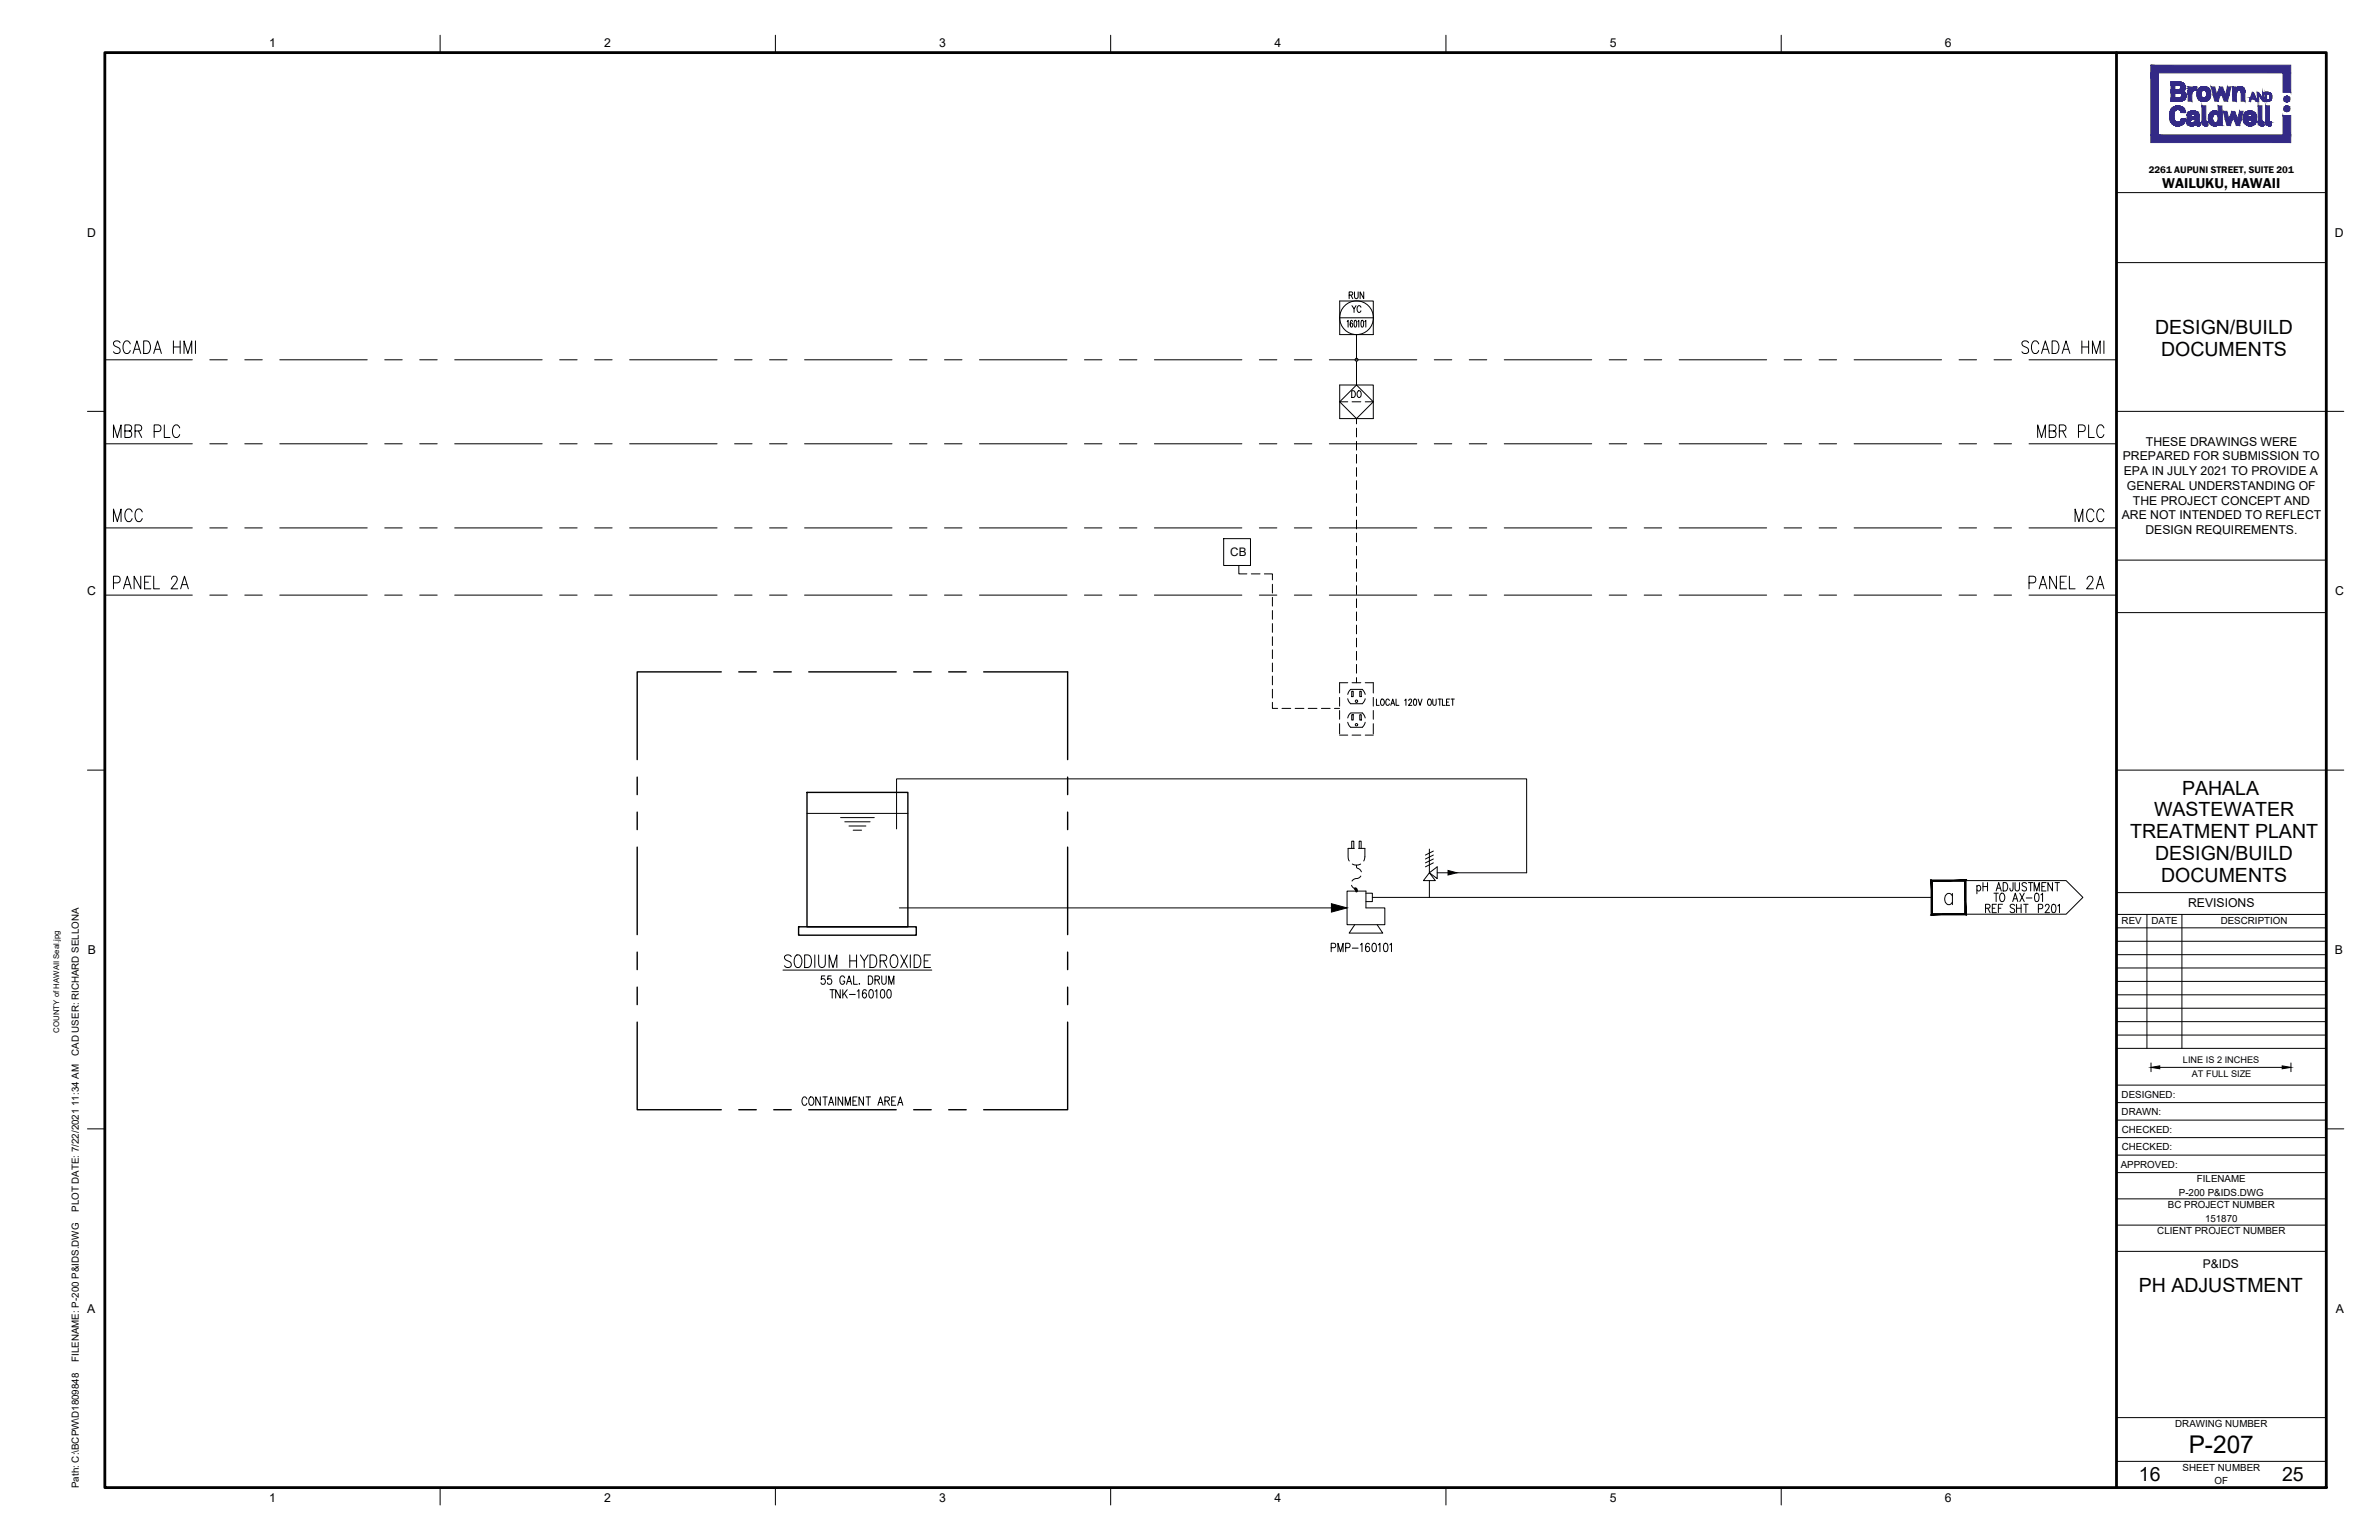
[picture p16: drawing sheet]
<svg xmlns="http://www.w3.org/2000/svg" width="864mm" height="559mm" viewBox="0 0 864 559" stroke-linecap="round" stroke-linejoin="round" font-family="sans-serif">
<defs><g id="words">
<text font-size="8.9" x="794.5" y="527.3">P-207</text>
<g font-size="7.1">
<text x="782.3" y="121.2">DESIGN/BUILD</text>
<text x="784.5" y="129">DOCUMENTS</text>
<text x="792.1" y="288.4">PAHALA</text>
<text x="782" y="296.3">WASTEWATER</text>
<text x="773.3" y="304.1">TREATMENT PLANT</text>
<text x="782.3" y="312">DESIGN/BUILD</text>
<text x="784.5" y="319.9">DOCUMENTS</text>
<text x="776.4" y="468.8">PH ADJUSTMENT</text>
<text x="776.4" y="537.3">16</text>
<text x="828.4" y="537.3">25</text>
</g>
<text font-size="5.3" x="784.9" y="68.4">WAILUKU, HAWAII</text>
<g font-size="4.4">
<text x="97.7" y="16.9">1</text>
<text x="219.3" y="16.9">2</text>
<text x="340.9" y="16.9">3</text>
<text x="462.7" y="16.9">4</text>
<text x="584.3" y="16.9">5</text>
<text x="706" y="16.9">6</text>
<text x="31.7" y="85.9">D</text>
<text x="847.6" y="85.9">D</text>
<text x="779" y="161.7">THESE DRAWINGS WERE</text>
<text x="770.6" y="167">PREPARED FOR SUBMISSION TO</text>
<text x="771" y="172.4">EPA IN JULY 2021 TO PROVIDE A</text>
<text x="772.1" y="177.8">GENERAL UNDERSTANDING OF</text>
<text x="774.3" y="183.1">THE PROJECT CONCEPT AND</text>
<text x="770.2" y="188.5">ARE NOT INTENDED TO REFLECT</text>
<text x="778.8" y="193.8">DESIGN REQUIREMENTS.</text>
<text x="31.6" y="216.1">C</text>
<text x="847.7" y="216.1">C</text>
<text x="794.3" y="329.3">REVISIONS</text>
<text x="31.9" y="346.2">B</text>
<text x="847.6" y="346.2">B</text>
<text x="799.6" y="460.2">P&amp;IDS</text>
<text x="31.7" y="476.4">A</text>
<text x="847.9" y="476.4">A</text>
<text x="97.7" y="545.2">1</text>
<text x="219.3" y="545.2">2</text>
<text x="340.9" y="545.1">3</text>
<text x="462.7" y="545.1">4</text>
<text x="584.3" y="545.1">5</text>
<text x="706" y="545.1">6</text>
</g>
<text font-size="4.3" x="446.6" y="201.8">CB</text>
<text font-size="3.6" x="780" y="62.8">2261 AUPUNI STREET, SUITE 201</text>
<g font-size="3.5">
<text x="770.2" y="335.4">REV</text>
<text x="781" y="335.4">DATE</text>
<text x="806.2" y="335.4">DESCRIPTION</text>
<text x="28.6" y="383.2" transform="rotate(-90 28.6 383.2)">CAD USER: RICHARD SELLONA</text>
<text x="770.2" y="398.3">DESIGNED:</text>
<text x="770.2" y="404.6">DRAWN:</text>
<text x="770.3" y="411">CHECKED:</text>
<text x="770.3" y="417.3">CHECKED:</text>
<text x="769.8" y="423.7">APPROVED:</text>
<text x="797.5" y="428.8">FILENAME</text>
<text x="791" y="433.9">P-200 P&amp;IDS.DWG</text>
<text x="28.6" y="439.7" transform="rotate(-90 28.6 439.7)">PLOT DATE: 7/22/2021 11:34 AM</text>
<text x="787" y="438.4">BC PROJECT NUMBER</text>
<text x="800.4" y="443.4">151870</text>
<text x="783.1" y="447.7">CLIENT PROJECT NUMBER</text>
<text x="28.6" y="494.2" transform="rotate(-90 28.6 494.2)">FILENAME: P-200 P&amp;IDS.DWG</text>
<text x="789.6" y="517.9">DRAWING NUMBER</text>
<text x="792.3" y="533.8">SHEET NUMBER</text>
<text x="28.6" y="540" transform="rotate(-90 28.6 540)">Path: C:\BCPW\D1809848</text>
<text x="803.9" y="538.6">OF</text>
</g>
<g font-size="3.3">
<text x="792.4" y="385.8">LINE IS 2 INCHES</text>
<text x="795.7" y="390.9">AT FULL SIZE</text>
</g>
<text font-size="2.8" x="21.5" y="374.7" transform="rotate(-90 21.5 374.7)">COUNTY of HAWAII Seal.jpg</text>
</g></defs>
<g fill="none" stroke="#000" stroke-width=".36">
<path d="M159.8 12.8v6.3M281.5 12.8v6.3M403.2 12.8v6.3M524.9 12.8v6.3M646.6 12.8v6.3M768.3 69.9h76.2M768.3 95.3h76.2M486.3 115.3h12.2M486.3 109.2h12.2v12.2h-12.2zM489 116.7l.4-.5v2.5M489.8 107.1l1.1-.1 .1-.8-1.2-.3v2.5M490.4 107.1l.7 1.3"/>
<path d="M490.8 110.9l.7 1.2 .8-1.2M491 116.6l-.3-.4a1.67 1.67 0 0 0-.1 2.5 .73 .73 0 0 0 .5-.8 .73 .73 0 0 0-.8-.6l-.2 .6M491.5 112.1v1.3M491.7 105.9v1.8l.6 .7 .6-.4 .1-2.1M491.7 116.4l.3-.2a1.63 1.63 0 0 1 0 2.5l-.5-1.1zM492.9 116.7l.4-.5v2.5M494 111.5a.72 .72 0 0 0-.9-.6 .72 .72 0 0 0-.5 .9v.6a.72 .72 0 0 0 .5 1 .72 .72 0 0 0 .9-.6M494.2 116.4l.3-.2a1.63 1.63 0 0 1 0 2.5l-.5-1.1zM495 105.9v2.5l-1.3-2.5v2.5M495.4 116.7l.4-.5v2.5M38.1 130.6h31.7M43.6 124.4a1.26 1.26 0 0 0-1.4-.8 1.26 1.26 0 0 0-1 1.2l.3 .6 1.4 .7a1.14 1.14 0 0 1 .7 1.2 1.14 1.14 0 0 1-.8 1h-.8l-.8-.7"/>
<path d="M47.3 124.8a1.23 1.23 0 0 0-1.2-1.1 1.23 1.23 0 0 0-1.3 1.1 2.85 2.85 0 0 0 .9 3.5 1.32 1.32 0 0 0 1.6-1.1M48.3 128.3l1.4-4.6 1.4 4.6M48.9 126.7h1.7M52.2 123.7h1.2a2.68 2.68 0 0 1 0 4.6h-1.2zM55.8 128.3l1.4-4.6 1.4 4.6M56.3 126.7h1.8M62.9 123.7v4.6M62.9 125.9h2.5M65.4 123.7v4.6M66.8 128.3v-4.6l1.4 4.6 1.4-4.6v4.6M71 123.7v4.6M76.2 130.6h6.3"/>
<path d="M88.9 130.6h6.3M101.6 130.6h31.7M139.7 130.6h6.3M152.4 130.6h6.3M165.1 130.6h31.7M203.2 130.6h6.3M215.9 130.6h6.3M228.6 130.6h31.7M266.7 130.6h6.3M279.4 130.6h6.3M292.1 130.6h31.7M330.2 130.6h6.3"/>
<path d="M342.9 130.6h6.3M355.6 130.6h31.7M393.7 130.6h6.3M406.4 130.6h6.3M419.1 130.6h31.7M457.2 130.6h6.3M469.9 130.6h6.3M482.6 130.6h31.7M486.3 139.7h12.2v12.2h-12.2zM492.4 121.4v8.6M492.4 131.1v8.6M520.7 130.6h6.3"/>
<path d="M533.4 130.6h6.3M546.1 130.6h31.7M584.2 130.6h6.3M596.9 130.6h6.3M609.6 130.6h31.7M647.7 130.6h6.3M660.4 130.6h6.3M673.1 130.6h31.7M711.2 130.6h6.3M723.9 130.6h6.3M736.4 124.4a1.26 1.26 0 0 0-1.4-.8 1.26 1.26 0 0 0-1 1.2l.3 .6 1.4 .7a1.14 1.14 0 0 1 .7 1.2 1.14 1.14 0 0 1-.9 1h-.7l-.8-.7M736.6 130.6h31.7"/>
<path d="M740.1 124.8a1.23 1.23 0 0 0-1.3-1.1 1.23 1.23 0 0 0-1.2 1.1 2.85 2.85 0 0 0 .9 3.5 1.32 1.32 0 0 0 1.6-1.1M741.1 128.3l1.4-4.6 1.4 4.6M741.6 126.7h1.8M744.9 123.7h1.3a2.68 2.68 0 0 1 0 4.6h-1.3zM748.6 128.3l1.4-4.6 1.4 4.6M749.1 126.7h1.8M755.7 125.9h2.5M755.7 123.7v4.6M758.2 123.7v4.6M759.6 128.3v-4.6l1.4 4.6 1.4-4.6v4.6M763.7 123.7v4.6M31.8 149.3h6.3"/>
<path d="M41.2 158.8v-4.6l1.4 4.6 1.3-4.6v4.6M45.3 156.4h1.6a1.12 1.12 0 0 0 .9-1.1 1.12 1.12 0 0 0-.9-1.1h-1.6v4.6l2.2-.3a1.28 1.28 0 0 0-.6-2.1M49 156.4h1.6a1.13 1.13 0 0 0 .9-1.1 1.13 1.13 0 0 0-.9-1.1h-1.6v4.6M50.2 156.4l1.2 2.4M56 156.6h1.6a1.26 1.26 0 0 0 .9-1.2 1.26 1.26 0 0 0-.9-1.2h-1.6v4.6M59.6 154.2v4.6h2.1M65.2 155.3a1.23 1.23 0 0 0-1.2-1.2 1.23 1.23 0 0 0-1.2 1.2 2.79 2.79 0 0 0 .9 3.5 1.33 1.33 0 0 0 1.5-1.1M486.3 145.8l6.1 6.1 6.1-6.1M486.3 145.8h2.9M486.3 145.8l6.1-6.1 6.1 6.1M490.7 141.8a1.23 1.23 0 0 1 1.3 1.2 1.23 1.23 0 0 1-1.3 1.2zM490.8 145.8h3.2"/>
<path d="M492.4 151.9v1.9M492.4 155.4v3.1M493 141.9l.2-.1a1.26 1.26 0 0 1 .9 1.2 1.26 1.26 0 0 1-.9 1.2 1.63 1.63 0 0 1-.2-2.3zM495.6 145.8h2.9M739.7 158.8v-4.6l1.4 4.6 1.4-4.6v4.6M743.9 156.4h1.5a1.12 1.12 0 0 0 1-1.1 1.12 1.12 0 0 0-1-1.1h-1.5v4.6l2.1-.3a1.28 1.28 0 0 0-.6-2.1M747.6 156.4h1.5a1.13 1.13 0 0 0 .9-1.1 1.13 1.13 0 0 0-.9-1.1h-1.5v4.6M748.7 156.4l1.3 2.4M754.5 156.6h1.6a1.25 1.25 0 0 0 .9-1.2 1.25 1.25 0 0 0-.9-1.2h-1.6v4.6M758.2 154.2v4.6h2.1M763.7 155.3a1.22 1.22 0 0 0-1.9-.9 3.1 3.1 0 0 0 .4 4.4 1.28 1.28 0 0 0 1.5-1.1M768.3 149.3h82.5"/>
<path d="M38.1 161h31.7M76.2 161h6.3M88.9 161h6.3M101.6 161h31.7M139.7 161h6.3M152.4 161h6.3M165.1 161h31.7M203.2 161h6.3M215.9 161h6.3M228.6 161h31.7M266.7 161h6.3M279.4 161h6.3"/>
<path d="M292.1 161h31.7M330.2 161h6.3M342.9 161h6.3M355.6 161h31.7M393.7 161h6.3M406.4 161h6.3M419.1 161h31.7M457.2 161h6.3M469.9 161h6.3M482.6 161h31.7M492.4 160.1v3.2M492.4 164.9v3.2"/>
<path d="M492.4 169.7v3.1M492.4 174.4v3.2M492.4 179.2v3.2M520.7 161h6.3M533.4 161h6.3M546.1 161h31.7M584.2 161h6.3M596.9 161h6.3M609.6 161h31.7M647.7 161h6.3M660.4 161h6.3M673.1 161h31.7"/>
<path d="M711.2 161h6.3M723.9 161h6.3M736.6 161h31.7M38.1 191.6h31.7M41.2 189.3v-4.6l1.4 4.6 1.3-4.6v4.6M48 185.8a1.22 1.22 0 0 0-1.9-.9 3 3 0 0 0 .3 4.4 1.27 1.27 0 0 0 1.6-1.1M51.6 185.8a1.23 1.23 0 0 0-1.2-1.1 1.23 1.23 0 0 0-1.2 1.1 2.88 2.88 0 0 0 .9 3.5 1.32 1.32 0 0 0 1.5-1.1M76.2 191.6h6.3M88.9 191.6h6.3M101.6 191.6h31.7M139.7 191.6h6.3M152.4 191.6h6.3"/>
<path d="M165.1 191.6h31.7M203.2 191.6h6.3M215.9 191.6h6.3M228.6 191.6h31.7M266.7 191.6h6.3M279.4 191.6h6.3M292.1 191.6h31.7M330.2 191.6h6.3M342.9 191.6h6.3M355.6 191.6h31.7M393.7 191.6h6.3M406.4 191.6h6.3"/>
<path d="M419.1 191.6h31.7M444.2 195.5h9.7v9.7h-9.7zM457.2 191.6h6.3M469.9 191.6h6.3M482.6 191.6h31.7M492.4 183.9v3.2M492.4 188.7v3.2M492.4 193.5v3.1M492.4 198.2v3.2M520.7 191.6h6.3M533.4 191.6h6.3M546.1 191.6h31.7"/>
<path d="M584.2 191.6h6.3M596.9 191.6h6.3M609.6 191.6h31.7M647.7 191.6h6.3M660.4 191.6h6.3M673.1 191.6h31.7M711.2 191.6h6.3M723.9 191.6h6.3M736.6 191.6h31.7M753.3 189.3v-4.6l1.4 4.6 1.4-4.6v4.6M760.1 185.8a1.23 1.23 0 0 0-1.2-1.1 1.23 1.23 0 0 0-1.3 1.1 2.88 2.88 0 0 0 .9 3.5 1.27 1.27 0 0 0 1.6-1.1M763.7 185.8a1.22 1.22 0 0 0-1.9-.9 3.1 3.1 0 0 0 .4 4.4 1.27 1.27 0 0 0 1.5-1.1"/>
<path d="M38.1 215.9h31.7M41.2 211.5h1.6a1.26 1.26 0 0 0 .8-1.2 1.26 1.26 0 0 0-.8-1.2h-1.6v4.6M44.8 213.7l1.4-4.6 1.4 4.6M45.3 212.1h1.8M51.1 209.1v4.6l-2.4-4.6v4.6M52.5 211.2h1.4M54.8 209.1h-2.3v4.6h2.3M55.8 209.1v4.6h2.1M62.3 210.2l.1-.7 .5-.4h.8l.5 .4a1.74 1.74 0 0 1-.4 2l-1.7 2.2h2.4M65.6 213.7l1.4-4.6 1.4 4.6M66.1 212.1h1.7M76.2 215.9h6.3"/>
<path d="M88.9 215.9h6.3M101.6 215.9h31.7M139.7 215.9h6.3M152.4 215.9h6.3M165.1 215.9h31.7M203.2 215.9h6.3M215.9 215.9h6.3M228.6 215.9h31.7M266.7 215.9h6.3M279.4 215.9h6.3M292.1 215.9h31.7M330.2 215.9h6.3"/>
<path d="M342.9 215.9h6.3M355.6 215.9h31.7M393.7 215.9h6.3M406.4 215.9h6.3M419.1 215.9h31.7M449.7 205.2v3h2.9M454.2 208.2h3.2M457.2 215.9h6.3M459 208.2h2.9v2.2M461.9 212v3.2M461.9 216.7v3.2M469.9 215.9h6.3"/>
<path d="M482.6 215.9h31.7M492.4 203v3.2M492.4 207.8v3.1M492.4 212.5v3.2M492.4 217.3v3.2M520.7 215.9h6.3M533.4 215.9h6.3M546.1 215.9h31.7M584.2 215.9h6.3M596.9 215.9h6.3M609.6 215.9h31.7M647.7 215.9h6.3"/>
<path d="M660.4 215.9h6.3M673.1 215.9h31.7M711.2 215.9h6.3M723.9 215.9h6.3M736.6 211.5h1.5a1.25 1.25 0 0 0 1-1.2 1.25 1.25 0 0 0-1-1.2h-1.5v4.6M736.6 215.9h31.7M740.2 213.7l1.4-4.6 1.4 4.6M740.7 212.1h1.8M746.5 209.1v4.6l-2.4-4.6v4.6M747.9 211.2h1.4M750.1 209.1h-2.2v4.6h2.2M751.2 209.1v4.6h2.1"/>
<path d="M757.6 210.2l.4-.9 1-.2a1.41 1.41 0 0 1 .2 2.4l-1.7 2.2h2.4M761 213.7l1.4-4.6 1.3 4.6M761.5 212.1h1.7M768.3 203.2h76.2M461.9 221.5v3.2M461.9 226.3v3.1M461.9 231.1v3.1M461.9 235.8v3.2M492.4 222v3.2M492.4 226.8v3.2M492.4 231.6v3.1M492.4 236.3v3.2"/>
<path d="M768.3 222.3h76.2M461.9 240.6v3.2M461.9 245.3v3.2M461.9 250.1v3.2M461.9 254.8v2.2h1.9M465.4 257h3.1M470.2 257h3.1M474.9 257h3.2M479.7 257h3.2M484.4 257h1.9M486.3 253.1v3.1M486.3 257.8v3.2"/>
<path d="M489.2 247.7h-2.9v3.8M490.7 259.3h.5v2h-.5zM490.7 250.8h.5v2h-.5zM490.8 247.7h3.2M492.4 241.1v3.2M492.4 245.9v1.8M493.6 250.8h.6v2h-.6zM493.6 259.3h.6v2h-.6zM495.6 253.5l-1.1 1.9h-4.2l-.8-1.1-.3-.8M495.6 252l-1.1-1.9h-4.2l-1.1 1.9M495.6 247.7h2.9v3.8M498.5 253.1v3.1"/>
<path d="M498.5 257.8v3.2M499.7 253.7v2.2h1M501.5 253.8l.2-.1a1.17 1.17 0 0 1 .9 1.1 1.17 1.17 0 0 1-.9 1.1 1.52 1.52 0 0 1-.2-2.1zM504.4 254.2a.68 .68 0 0 0-.9-.5 .68 .68 0 0 0-.5 .9v.5a.67 .67 0 0 0 .5 .8 .67 .67 0 0 0 .9-.5M504.9 255.9l.7-2.2 .7 2.2M505.1 255.2h.9M506.8 253.7v2.2h1M509.9 254.1l.5-.4v2.2M511.4 254.2l.1-.3a.54 .54 0 0 1 .8-.1 .54 .54 0 0 1 .1 .8l-1.1 1.3h1.2M513.3 253.8l.3-.1a1.38 1.38 0 0 1 .2 2.2l-.6-.4zM514.8 253.7l.7 2.2 .7-2.2M518.5 253.8l.2-.1a1.17 1.17 0 0 1 .9 1.1 1.17 1.17 0 0 1-.9 1.1 1.52 1.52 0 0 1-.2-2.1z"/>
<path d="M520.1 253.7v1.6l.6 .6 .6-.2v-2M522.1 253.7h1.1M522.6 253.7v2.2M523.6 253.7v2.2h1M525.1 254.8h.7M526.2 253.7h-1.1v2.2h1.1M526.8 253.7h1.1M527.3 253.7v2.2M31.8 279.4h6.3M486.3 262.6v3.7M486.3 266.7h2.9M489.2 260.5l.3-.8 .8-1h4.2l1.1 1.8"/>
<path d="M489.2 262.1l.3 .8 .8 1h4.2l1.1-1.8M490.8 266.7h3.2M495.6 266.7h2.9M498.5 262.6v3.7M768.3 279.4h82.5M292.9 295.1h36.7M305.1 296.7h12.3M306.7 298.2h9.1M308.2 299.7h6.1M309.7 301.2h3.1M325.5 300.8v-18.2h228.7v34.1h-25.3M490.7 307.8v-2.6h.7v2.6"/>
<path d="M490.9 313.5l1.2 .4 1.8-.4M491.6 307.8h-2.2v3.6l.4 1M492.4 313.9l.1 .9 1.3 .8 .4 .8M493.2 307.8h2.3v3.1l-.5 1.5M493.4 307.8v-2.6h.7v2.6M494 317.9a2.63 2.63 0 0 1-2.3 1l-.9 .8M518.9 308.1v8.6l2.8-2.2v4.3l-2.8-2.1M518.9 319.5v6.1M518.9 316.7l2.1 2.8h-4.3zM520.3 313.1l-2.9 1.4M520.3 311.7l-2.9 1.4M520.3 310.3l-2.9 1.4"/>
<path d="M520.3 308.8l-2.9 1.5M521.7 316.7h4M713.4 319.5h36.6l6.1 6.1-6.1 6.1h-36.6zM326.5 329.4h156.8M489 323.3h6.9v6.1h6.8v6.1h-13.7zM490.6 321.2l.7 1 .7 .3M491.8 335.5l-2 3.1h12.1l-2-3.1M495.9 324.1h2.3v3.1h-2.3M498.2 325.6h203.1M708.7 325.1l-.9-.9a2.09 2.09 0 0 0-1.9 1.5 2.09 2.09 0 0 0 .7 2.3l1.2 .3 .9-.9M708.7 324.2v4.1M717.6 321.7a.68 .68 0 0 1 .7-.5 .68 .68 0 0 1 .6 .5v1.2a.68 .68 0 0 1-.6 .4 .68 .68 0 0 1-.7-.4"/>
<path d="M717.6 321.3v3M719.8 320.3v3M719.8 321.7h1.7M720.8 329.6l1.4-.2 .2-.4-.2-.7-1.4-.2v3.1M721.5 320.3v3M721.6 329.6l.8 1.6M723.2 329.6h1M723.8 324.1h1.6M724.6 324.1v3.1M724.6 323.3l1-3 .9 3M724.7 328.1h-1.5v3.1h1.5M725 322.3h1.1"/>
<path d="M725.4 329.6h1M726.4 324.3l.2-.2a1.69 1.69 0 0 1 1.2 1.4 1.69 1.69 0 0 1-.8 1.7 1.65 1.65 0 0 1-1.2-1.3 1.65 1.65 0 0 1 .6-1.6zM726.9 328.1h-1.5v3.1M727.2 320.3a1.64 1.64 0 0 1 1.6 1 1.64 1.64 0 0 1-.5 1.9l-1.1 .1zM730.6 327.2l1-3.1 .9 3.1M730.8 320.3l-.3 2.9h-.7l-.2-.9M731 326.1h1.2M731.4 328.5a.82 .82 0 0 0-1.1-.4 .82 .82 0 0 0-.5 1l1.3 .8a.78 .78 0 0 1 0 1.1 1.02 1.02 0 0 1-1.4-.2M731.5 320.3v2.1l.3 .8a.77 .77 0 0 0 1.2-.3l.1-2.6M732 329.6h1.7M732 328.1v3.1M733.2 324.1l1.6 3.1"/>
<path d="M733.7 328.1v3.1M734.6 328.1h1.6M734.8 324.1l-1.6 3.1M735.4 328.1v3.1M735.5 325.8h2.1M735.6 320.7a.85 .85 0 0 0-.9-.5 .85 .85 0 0 0-.7 .8l.5 .6 .9 .4 .2 .9a.93 .93 0 0 1-1.6 0M736.3 320.3h1.7M737.2 320.3v3M738.4 323.3v-3l1 3 .9-3v3M738.9 324.3l.6-.2a1.95 1.95 0 0 1 0 3.1h-.2a1.72 1.72 0 0 1-.6-2.5zM739.9 329.7l1.4-.1 .3-.5-.3-.8-1.4-.2v3.1M740.9 324.7l.6-.6v3.1"/>
<path d="M741.2 321.7h.9M742.5 328.8l.4-.7 .7 .2 .3 .4-.4 1-1.1 1.5h1.6M742.7 320.3h-1.5v3h1.5M745 328.3l.6-.2a1.95 1.95 0 0 1 0 3.1h-.2a1.79 1.79 0 0 1-.6-2.5zM745.1 320.3v3l-1.7-3v3M746 320.3h1.6M746.8 320.3v3M747 328.7l.6-.6v3.1M768.3 336.7h76.2M768.3 331.8h76.2M768.3 323.9h76.2M779.4 331.8v48.6"/>
<path d="M792.1 331.8v48.6M284.2 352h54M287.2 347.1a1.31 1.31 0 0 0-1.4-.6 1.31 1.31 0 0 0-1 1.1 2.47 2.47 0 0 0 2.1 1.5 1.14 1.14 0 0 1-.6 2h-.6l-.9-.7M289 346.7l.3-.2a2.03 2.03 0 0 1 1.8 2.8l-.2 .7a1.21 1.21 0 0 1-1.9 .9 3.3 3.3 0 0 1 0-4.2zM292.1 346.5h1.2a2.68 2.68 0 0 1 0 4.6h-1.2zM295.8 346.5v4.6M297.2 346.5v3.3a1.21 1.21 0 0 0 .6 1.1 1.21 1.21 0 0 0 1.3 0l.5-1.1v-3.3M299.4 354.1h-1.2l-.1 1.3a.94 .94 0 0 1 1.3 .1 .94 .94 0 0 1 0 1.3 .94 .94 0 0 1-1.3 .1l-.1-.3M301 351.1v-4.6l1.4 4.6 1.4-4.6v4.6M301.3 359.1h1.6M301.7 354.1h-1.1l-.2 1.3a.94 .94 0 0 1 1.3 .1 .94 .94 0 0 1 0 1.3 .94 .94 0 0 1-1.3 .1v-.3M302.1 359.1v3.1"/>
<path d="M305 359.1v3.1l-1.6-3.1v3.1M305.9 359.1v3.1M306.6 354.8a.9 .9 0 0 0-1.1-.7 .9 .9 0 0 0-.6 1.2v.7a.91 .91 0 0 0 .9 1.2 .91 .91 0 0 0 .8-1.2h-.6M307.3 357.2l.9-3.1 1 3.1M307.6 359.1l-1.7 2M307.6 356.2h1.2M308.5 346.5v4.6M308.5 348.7h2.4M309.9 354.1v3.1h1.3M310.9 346.5v4.6M311.2 359.7l.6-.6v3.1M312 356.9l-.2 .1h.3"/>
<path d="M312.3 346.5l1.4 2.2 1.4-2.2M313.7 348.7v2.4M314.5 359.5a.64 .64 0 0 0-1.1-.3l-.2 .5a1.99 1.99 0 0 0 .6 2.5 .91 .91 0 0 0 .8-1.1 .91 .91 0 0 0-1.2-.7l-.3 .7M315.2 354.1a1.62 1.62 0 0 1 1.6 .9 1.62 1.62 0 0 1-.2 1.7l-.6 .5h-.8zM315.8 359.2l.5-.1a1.95 1.95 0 0 1 0 3.1h-.2a2.19 2.19 0 0 1-.3-3zM315.8 346.5h1.2a2.68 2.68 0 0 1 0 4.6h-1.2zM317.6 355.6l1.4-.2 .3-.4-.3-.8-1.4-.1v3.1M317.7 359.7l.6-.6v3.1M318.5 355.6l.8 1.6M319.5 348.7h1.6a1.1 1.1 0 0 0 .8-1.1 1.1 1.1 0 0 0-.8-1.1h-1.6v4.6M319.9 359.2l.6-.1a2.02 2.02 0 0 1 0 3.1h-.2a2.26 2.26 0 0 1-.4-3zM320.1 354.1l.1 2.6a.78 .78 0 0 0 .7 .5 .78 .78 0 0 0 .7-.5l.1-2.6"/>
<path d="M320.7 348.7l1.2 2.4M322.2 359.2l.6-.1a2.02 2.02 0 0 1 0 3.1h-.2a2.33 2.33 0 0 1-.4-3zM322.6 357.2v-3.1l1 3.1 .9-3.1v3.1M323.8 346.7a1.44 1.44 0 0 1 1.5 .1 1.44 1.44 0 0 1 .6 1.4 1.99 1.99 0 0 1-1.7 2.9 3.1 3.1 0 0 1-.4-4.4zM327 346.5l2.4 4.6M329.4 346.5l-2.4 4.6M330.5 346.5v4.6M331.9 346.5h1.2a2.73 2.73 0 0 1 0 4.6h-1.2zM335.5 348.7h1.4M337.8 346.5h-2.3v4.6h2.3M483.2 343.9l1.4-.2 .3-.4-.1-.7-.5-.3h-1.1v3.1M485.7 345.4v-3.1l.9 3.1 1-3.1v3.1"/>
<path d="M488.5 343.9l1.4-.2 .2-.4-.2-.9-1.4-.1v3.1M490.9 344h2.1M493.9 342.9l.5-.6v3M497.1 342.7l-.7-.4a1.77 1.77 0 0 0 .1 3 .86 .86 0 0 0 .7-1.2 .86 .86 0 0 0-1.4-.2l-.1 .4M498.4 342.4l.5-.1a1.95 1.95 0 0 1 0 3h-.2a2.15 2.15 0 0 1-.3-2.9zM500.3 342.9l.6-.6v3M502.5 342.4l.6-.1a1.95 1.95 0 0 1 0 3h-.2a1.79 1.79 0 0 1-.6-2.4zM504.5 342.9l.6-.6v3M768.3 356.1h76.2M768.3 351.2h76.2M768.3 346.4h76.2M768.3 341.5h76.2"/>
<path d="M306.5 360.4l1.1 1.8M308.4 360.8h2.1M768.3 365.8h76.2M768.3 361h76.2M768.3 370.7h76.2M768.3 375.6h76.2M292.9 398.8a.92 .92 0 0 0-1.1-.8 .92 .92 0 0 0-.7 1.2v.7a.91 .91 0 0 0 .7 1.2 .91 .91 0 0 0 1.1-.8M294 398.2l.3-.2a1.69 1.69 0 0 1 1.2 1.4 1.69 1.69 0 0 1-.8 1.7 1.65 1.65 0 0 1-1.2-1.3 1.65 1.65 0 0 1 .5-1.6zM297.8 398v3.1l-1.7-3.1v3.1M298.7 398h1.6M299.5 398v3.1M303.4 398v3.1"/>
<path d="M305.9 398v3.1l-1.7-3.1v3.1M309.6 399.5h1M311.1 398h-1.5v3.1h1.5M313.4 398v3.1l-1.6-3.1v3.1M314.4 398h1.6M315.2 398v3.1M321.2 399.5l1.4-.2 .3-.4-.2-.6-.4-.3h-1.1v3.1M322 399.5l.9 1.6M323.7 399.5h.9M325.2 398h-1.5v3.1h1.5M768.3 393.7h76.2M768.3 380.4h76.2"/>
<path d="M780.8 385.7v3.2M784 387.3h44.5M831.6 385.7v3.2M31.8 409.6h6.3M300.8 401.1l.9-3.1 .9 3.1M301.1 400h1.2M306.8 401.1v-3.1l1 3.1 .9-3.1v3.1M318.7 401.1l.9-3.1 .9 3.1M319 400h1.2M325.9 401.1l.9-3.1 .9 3.1M326.2 400h1.2M768.3 406.4h76.2"/>
<path d="M768.3 400.1h76.2M768.3 419.1h76.2M768.3 412.8h76.2M844.5 409.6h6.3M768.3 425.5h76.2M768.3 435h76.2M768.3 444.5h76.2M768.3 454.1h76.2M768.3 514.4h76.2M159.8 539.8v6.3M281.5 539.8v6.3M403.2 539.8v6.3"/>
<path d="M524.9 539.8v6.3M646.6 539.8v6.3M768.3 530.3h76.2"/>
<circle cx="492.4" cy="115.3" r="6.1"/>
<circle cx="492.4" cy="130.5" r=".53"/>
<circle cx="492.4" cy="254.4" r=".42"/>
<circle cx="492.4" cy="263" r=".43"/>
</g>
<g fill="none" stroke="#000" stroke-width=".51">
<path d="M261.8 243.8h-30.5v31.8M268.2 243.8h6.3M280.9 243.8h6.3M293.6 243.8h31.7M331.7 243.8h6.3M344.4 243.8h6.3M357.1 243.8h30.5v31.8M231.3 282v6.3M231.3 294.7v6.3M292.9 287.5h36.7v48.8h-36.7zM387.6 282v6.3M387.6 294.7v6.3"/>
<path d="M231.3 307.4v31.7M387.6 307.4v31.7M289.9 336.3h42.7v3h-42.7zM231.3 345.5v6.3M231.3 358.2v6.3M387.6 345.5v6.3M387.6 358.2v6.3M231.3 370.9v31.8h30.5M387.6 370.9v31.8h-30.5M268.2 402.7h6.3M280.9 402.7h6.3M293.6 402.7h31.7"/>
<path d="M331.7 402.7h6.3M344.4 402.7h6.3"/>
</g>
<g fill="#000" stroke="#000" stroke-width=".36">
<path d="M525.7 315.8l3.2 .9-3.2 .8zM483.3 327.9l5.7 1.5-5.7 1.6zM780.8 387.3l3.2-.5v1zM828.5 386.8l3.1 .5-3.1 .5z"/>
<path d="M701 332l12.2-.5h-11.7zM701 332l12.2-.5 .5 .5zM713.2 319.8v11.7l.5 .5zM713.2 319.8l.5-.5v12.7zM701.5 319.8h11.7l.5-.5zM701 319.3h12.7l-12.2 .5zM701 319.3l.5 12.2v-11.7zM701 319.3l.5 12.2-.5 .5z"/>
</g>
<path d="M38.1 19.1h806.4v520.7h-806.4zM768.3 19.1v520.7M492 322.5l.4 .3v.5" fill="none" stroke="#000" stroke-width="1"/>
<g fill="#332a86" stroke="#332a86" stroke-width=".36">
<path d="M790.8 30.9h2.2z"/>
<path d="M791 30.9h2.1z"/>
<path d="M791.2 31h1.9z"/>
<path d="M791.4 31.1h1.7z"/>
<path d="M796.8 31.5h.3z"/>
<path d="M799.3 31.5h1.5z"/>
<path d="M798.7 31.8h2.6z"/>
<path d="M791.2 32.5h1.9z"/>
<path d="M791 32.5h2.1z"/>
<path d="M797 32.8h.4z"/>
<path d="M823.6 34h.8z"/>
<path d="M823.6 34.1h.8z"/>
<path d="M801 34.9h1.4z"/>
<path d="M791.4 35.4h2z"/>
<path d="M800.1 35.6h2z"/>
<path d="M823.8 36.2h.6z"/>
<path d="M823.6 36.2h.8z"/>
<path d="M789.5 38.7h2.2z"/>
<path d="M789.3 38.7h2.5z"/>
<path d="M789.1 38.8h2.9z"/>
<path d="M788.9 38.9h3.3z"/>
<path d="M803.9 40.3h.2z"/>
<path d="M796 40.3h.3z"/>
<path d="M814.4 43.7h1.4z"/>
<path d="M801.8 43.9h1.5z"/>
<path d="M824.3 44.4h.2z"/>
<path d="M821.6 44.4h.2z"/>
<path d="M801.2 44.4h.2z"/>
<path d="M798.4 44.5h.3z"/>
<path d="M816.9 44.6h1.9z"/>
<path d="M815.4 45.3h2.8z"/>
<path d="M815.6 45.4h2.4z"/>
<path d="M821.1 45.6h.2z"/>
<path d="M800.7 45.6h.2z"/>
<path d="M790.4 45.7h.2z"/>
<path d="M790.4 45.7h.3z"/>
<path d="M795.5 45.7h.2z"/>
<path d="M816.7 45.7h.2z"/>
<path d="M780.8 23.7l50.8 2.8v-2.8zM780.8 23.7l50.8 2.8h-50.8z"/>
<path d="M788.1 29.7h2.7zM788.1 29.7h2.7z"/>
<path d="M788.1 29.7h2.9zM788.1 29.7h2.9z"/>
<path d="M788.1 29.7h3zM788.1 29.7h3z"/>
<path d="M788.1 29.7h3.1zM788.1 29.7h3.1z"/>
<path d="M788.1 29.7h3.2zM788.1 29.7h3.2z"/>
<path d="M788.1 29.7l3.3 .1zM788.1 29.7l3.3 .1z"/>
<path d="M788.1 29.8h3.4zM788.1 29.8h3.4z"/>
<path d="M788.1 29.8h3.5zM788.1 29.8h3.5z"/>
<path d="M788.1 29.8h3.6zM788.1 29.8h3.6z"/>
<path d="M788.1 29.8h3.7zM788.1 29.8h3.7z"/>
<path d="M788.1 29.8h3.7zM788.1 29.8h3.7z"/>
<path d="M788.1 29.8l3.8 .1zM788.1 29.8l3.8 .1z"/>
<path d="M788.1 29.9h3.9zM788.1 29.9h3.9z"/>
<path d="M788.1 29.9l4 .1zM788.1 29.9l4 .1z"/>
<path d="M788.1 30h4.1zM788.1 30h4.1z"/>
<path d="M788.1 30l4.2 .1zM788.1 30l4.2 .1z"/>
<path d="M788.1 30.1h4.3zM788.1 30.1h4.3z"/>
<path d="M788.1 30.1h4.3zM788.1 30.1h4.3z"/>
<path d="M788.1 30.1l4.4 .1zM788.1 30.1l4.4 .1z"/>
<path d="M788.1 30.2l4.5 .1zM788.1 30.2l4.5 .1z"/>
<path d="M788.1 30.3l4.5 .1zM788.1 30.3l4.5 .1z"/>
<path d="M788.1 30.4h4.6zM788.1 30.4h4.6z"/>
<path d="M788.1 30.4l4.7 .1zM788.1 30.4l4.7 .1z"/>
<path d="M788.1 30.5l4.8 .1zM788.1 30.5l4.8 .1z"/>
<path d="M788.1 30.6l4.8 .1zM788.1 30.6l4.8 .1z"/>
<path d="M788.1 30.7l4.9 .1zM788.1 30.7l4.9 .1z"/>
<path d="M788.1 30.8l4.9 .1zM788.1 30.8l4.9 .1z"/>
<path d="M788.1 30.9h4.9zM788.1 30.9h4.9z"/>
<path d="M790.8 30.9h2.2zM790.8 30.9h2.2zM790.8 30.9h2.2z"/>
<path d="M790.9 30.9h2.2zM790.9 30.9h2.2zM791 30.9h2.1z"/>
<path d="M791.1 30.9h2zM791.1 30.9h2z"/>
<path d="M791.1 30.9l2 .1zM791.1 30.9l2 .1zM791.2 31h1.9z"/>
<path d="M791.3 31h1.8zM791.3 31h1.8z"/>
<path d="M791.3 31l1.8 .1zM791.3 31l1.8 .1zM791.4 31.1h1.7z"/>
<path d="M791.4 31.1h1.7zM791.4 31.1h1.7z"/>
<path d="M791.5 31.1l1.6 .1zM791.5 31.1l1.6 .1zM791.5 31.2h1.6zM791.5 31.2h1.6z"/>
<path d="M791.5 31.2h1.7zM791.5 31.2h1.7z"/>
<path d="M791.6 31.2l1.6 .1zM791.6 31.2l1.6 .1zM791.6 31.3h1.6zM791.6 31.3h1.6z"/>
<path d="M791.6 31.3h1.6zM791.6 31.3h1.6z"/>
<path d="M791.7 31.3l1.5 .1zM791.7 31.3l1.5 .1z"/>
<path d="M813.1 31.4h.2zM813 31.4h.3z"/>
<path d="M799.9 31.4h.3zM799.8 31.4h.4z"/>
<path d="M791.7 31.4h1.5zM791.7 31.4h1.5z"/>
<path d="M813 31.4h.4zM812.9 31.4h.5z"/>
<path d="M799.8 31.4h.5zM799.8 31.4h.5z"/>
<path d="M812.9 31.4h.5zM812.8 31.4h.6z"/>
<path d="M799.8 31.4l.6 .1zM799.7 31.5h.7z"/>
<path d="M799.7 31.5h.7zM799.6 31.5h.8z"/>
<path d="M812.8 31.4l.7 .1zM812.8 31.5h.7zM812.8 31.5h.7zM812.8 31.5h.7z"/>
<path d="M799.6 31.5h.9zM799.5 31.5h1z"/>
<path d="M812.8 31.5h.8zM812.7 31.5h.9z"/>
<path d="M799.5 31.5h1zM799.5 31.5h1z"/>
<path d="M796.8 31.5h.3zM796.8 31.5h.3z"/>
<path d="M796.8 31.5h.3zM796.8 31.5h.3zM796.8 31.5h.3z"/>
<path d="M796.8 31.5h.3zM796.8 31.5h.3zM796.8 31.5h.3z"/>
<path d="M796.8 31.5h.3zM796.8 31.5h.3zM796.7 31.5h.4z"/>
<path d="M796.7 31.5h.5zM796.7 31.5h.5z"/>
<path d="M796.7 31.5h.5zM796.7 31.5h.5z"/>
<path d="M791.7 31.4l1.5 .1zM791.7 31.4l1.5 .1z"/>
<path d="M796.7 31.5h.5zM796.7 31.5h.5z"/>
<path d="M812.7 31.5h1zM812.6 31.5h1.1z"/>
<path d="M796.7 31.5h.5zM796.7 31.5h.5z"/>
<path d="M812.6 31.5h1.1zM812.6 31.5h1.1z"/>
<path d="M799.5 31.5h1.2zM799.4 31.5h1.3z"/>
<path d="M796.7 31.5h.5zM796.6 31.5h.6z"/>
<path d="M796.6 31.5h.7zM796.6 31.5h.7zM796.6 31.5h.7zM796.6 31.5h.7z"/>
<path d="M799.4 31.5h1.3zM799.4 31.5h1.3z"/>
<path d="M796.6 31.5h.7zM796.6 31.5h.7zM796.6 31.5h.7zM796.6 31.5h.7zM796.6 31.5h.7zM796.6 31.5h.7z"/>
<path d="M796.6 31.5h.8zM796.5 31.5h.9zM796.5 31.5h.9zM796.5 31.5h.9zM796.5 31.5h.9zM796.5 31.5h.9zM796.5 31.5h.9zM796.5 31.5h.9zM796.5 31.5h.9zM796.5 31.5h.9z"/>
<path d="M812.6 31.5h1.2zM812.5 31.5h1.3z"/>
<path d="M791.8 31.5h1.4zM791.8 31.5h1.4z"/>
<path d="M796.5 31.5h.9zM796.5 31.5h.9z"/>
<path d="M799.4 31.5h1.4zM799.3 31.5h1.5zM799.3 31.5h1.5z"/>
<path d="M812.5 31.5h1.4zM812.4 31.5h1.5z"/>
<path d="M796.5 31.5h.9zM796.4 31.5h1z"/>
<path d="M812.4 31.5h1.5zM812.4 31.5h1.5z"/>
<path d="M799.3 31.5l1.6 .1zM799.2 31.6h1.7z"/>
<path d="M796.4 31.5l1 .1zM796.3 31.6h1.1z"/>
<path d="M799.2 31.6h1.7zM799.1 31.6h1.8z"/>
<path d="M812.4 31.5l1.5 .1zM812.3 31.6h1.6z"/>
<path d="M791.8 31.5l1.4 .1zM791.8 31.5l1.4 .1z"/>
<path d="M796.3 31.6h1.1zM796.2 31.6h1.2z"/>
<path d="M812.3 31.6h1.7zM812.3 31.6h1.7z"/>
<path d="M799.1 31.6h1.9zM799 31.6h2z"/>
<path d="M791.8 31.6h1.4zM791.8 31.6h1.4z"/>
<path d="M812.3 31.6h1.7zM812.3 31.6h1.7z"/>
<path d="M799 31.6h2zM799 31.6h2z"/>
<path d="M796.2 31.6h1.2zM796.1 31.6h1.3z"/>
<path d="M799 31.6l2.1 .1zM798.9 31.7h2.2z"/>
<path d="M812.2 31.6l1.9 .1zM812.2 31.7h1.9z"/>
<path d="M796.1 31.6l1.3 .1zM796 31.7h1.4z"/>
<path d="M798.9 31.7h2.3zM798.9 31.7h2.3z"/>
<path d="M812.2 31.7h2zM812.1 31.7h2.1z"/>
<path d="M791.8 31.6l1.4 .1zM791.8 31.6l1.4 .1z"/>
<path d="M812.1 31.7h2.1zM812.1 31.7h2.1z"/>
<path d="M796 31.7h1.4zM796 31.7h1.4z"/>
<path d="M798.9 31.7h2.3zM798.8 31.7h2.4z"/>
<path d="M791.8 31.7h1.4zM791.8 31.7h1.4z"/>
<path d="M798.8 31.7h2.4zM798.8 31.7h2.4z"/>
<path d="M812.1 31.7l2.1 .1zM812 31.8h2.2z"/>
<path d="M796 31.7l1.4 .1zM796 31.7l1.4 .1z"/>
<path d="M812 31.8h2.3zM812 31.8h2.3z"/>
<path d="M798.8 31.7l2.5 .1zM798.8 31.7l2.5 .1zM798.7 31.8h2.6z"/>
<path d="M795.9 31.8h1.5zM795.8 31.8h1.6z"/>
<path d="M812 31.8h2.3zM812 31.8h2.3z"/>
<path d="M791.8 31.7l1.4 .1zM791.8 31.7l1.4 .1zM791.8 31.8h1.4zM791.8 31.8h1.4z"/>
<path d="M798.7 31.8h2.7zM798.6 31.8h2.8z"/>
<path d="M798.6 31.8h2.9zM798.6 31.8h2.9z"/>
<path d="M812 31.8l2.4 .1zM811.9 31.9h2.5z"/>
<path d="M795.8 31.8l1.6 .1zM795.8 31.8l1.6 .1z"/>
<path d="M811.9 31.9h2.5zM811.9 31.9h2.5z"/>
<path d="M798.6 31.8l2.9 .1zM798.5 31.9h3z"/>
<path d="M791.8 31.8l1.4 .1zM791.8 31.8l1.4 .1z"/>
<path d="M798.5 31.9h3zM798.5 31.9h3z"/>
<path d="M795.8 31.9h1.6zM795.7 31.9h1.7z"/>
<path d="M811.9 31.9h2.6zM811.9 31.9h2.6z"/>
<path d="M791.8 31.9h1.4zM791.8 31.9h1.4z"/>
<path d="M798.5 31.9l3.1 .1zM798.4 32h3.2z"/>
<path d="M811.8 31.9l2.7 .1zM811.8 31.9l2.7 .1z"/>
<path d="M791.8 31.9h1.4zM791.8 31.9l1.4 .1z"/>
<path d="M798.4 32h3.2zM798.4 32h3.2z"/>
<path d="M795.7 31.9l1.7 .1zM795.7 31.9l1.7 .1z"/>
<path d="M811.8 32h2.7zM811.8 32h2.7z"/>
<path d="M811.7 32h2.8zM811.7 32h2.8z"/>
<path d="M810.5 31.5l1.2 .5v-.5zM810.5 31.5l1.2 .5h-1.2z"/>
<path d="M798.4 32h3.3zM798.4 32h3.3z"/>
<path d="M811.7 32h2.8zM811.7 32h2.8z"/>
<path d="M810.5 32h1.2zM810.5 32h1.2z"/>
<path d="M791.8 32h1.4zM791.8 32h1.4z"/>
<path d="M798.4 32h3.3zM798.4 32h3.3z"/>
<path d="M795.7 32h1.7zM795.7 32h1.7z"/>
<path d="M791.7 32h1.5zM791.7 32h1.5z"/>
<path d="M798.4 32l3.4 .1zM798.4 32l3.4 .1z"/>
<path d="M810.5 32l4.1 .1zM810.5 32l4.1 .1z"/>
<path d="M795.6 32l1.8 .1zM795.6 32l1.8 .1z"/>
<path d="M794.3 31.5l1.3 .6-.1-.6zM794.3 31.5l1.3 .6h-1.3z"/>
<path d="M798.3 32.1h3.5zM798.3 32.1h3.5z"/>
<path d="M791.7 32l1.5 .1zM791.7 32l1.5 .1z"/>
<path d="M791.7 32.1l1.5 .1zM791.7 32.1l1.5 .1z"/>
<path d="M798.3 32.1l3.5 .1zM798.2 32.2h3.6z"/>
<path d="M791.7 32.2h1.5zM791.6 32.2h1.6z"/>
<path d="M798.2 32.2h3.6zM798.2 32.2h3.6z"/>
<path d="M810.5 32.1l4.2 .1zM810.5 32.1l4.2 .1z"/>
<path d="M791.6 32.2h1.6zM791.6 32.2l1.5 .1z"/>
<path d="M798.2 32.2l3.7 .1zM798.2 32.2l3.7 .1z"/>
<path d="M791.6 32.3h1.5zM791.6 32.3h1.5z"/>
<path d="M798.2 32.3h3.7zM798.2 32.3h3.7z"/>
<path d="M791.6 32.3h1.5zM791.6 32.3h1.5z"/>
<path d="M791.5 32.3h1.6zM791.5 32.3h1.6z"/>
<path d="M798.2 32.3h3.7zM798.2 32.3h3.7z"/>
<path d="M791.5 32.3h1.6zM791.5 32.3h1.6z"/>
<path d="M798.1 32.3l3.9 .1zM798.1 32.3l3.9 .1z"/>
<path d="M810.5 32.2l4.2 .2zM810.5 32.2l4.2 .2z"/>
<path d="M791.5 32.3l1.6 .1zM791.5 32.3l1.6 .1z"/>
<path d="M791.4 32.4h1.7zM791.3 32.4h1.8z"/>
<path d="M798.1 32.4h3.9zM798.1 32.4h3.9z"/>
<path d="M791.3 32.4h1.8zM791.3 32.4h1.8zM791.3 32.4h1.8zM791.3 32.4h1.8z"/>
<path d="M798.1 32.4l3.9 .1zM798.1 32.4l3.9 .1z"/>
<path d="M791.3 32.4l1.8 .1zM791.2 32.5h1.9zM791.1 32.5h2z"/>
<path d="M791.1 32.5h2zM791 32.5h2.1zM790.9 32.5h2.2z"/>
<path d="M790.9 32.5h2.2zM790.8 32.5h2.3z"/>
<path d="M788.1 30.9l1.4 1.6v-1.6zM788.1 30.9l1.4 1.6h-1.4z"/>
<path d="M788.1 32.5h4.9zM788.1 32.5h5z"/>
<path d="M798 32.5h4zM798 32.5h4z"/>
<path d="M810.5 32.4l4.3 .2zM810.5 32.4l4.3 .2z"/>
<path d="M798 32.5l4.1 .1zM798 32.5l4.1 .1z"/>
<path d="M788.1 32.5h4.9zM788.1 32.5l4.9 .1z"/>
<path d="M798 32.6h4.1zM798 32.6h4.1z"/>
<path d="M800 32.6h2.1zM800 32.6h2.1z"/>
<path d="M797.9 32.6h2.1zM797.9 32.6h2.1z"/>
<path d="M797.9 32.6h2zM797.9 32.6h2.1z"/>
<path d="M800.1 32.6h2zM800.1 32.6h2zM800.2 32.6h1.9zM800.2 32.6h1.9z"/>
<path d="M797.9 32.6h1.9zM797.9 32.6h2z"/>
<path d="M800.2 32.6h1.9zM800.2 32.6h1.9z"/>
<path d="M797.9 32.6h1.9zM797.9 32.6h1.9z"/>
<path d="M797.9 32.6h1.9zM797.9 32.6l1.8 .1z"/>
<path d="M800.3 32.6l1.8 .1zM800.3 32.6l1.8 .1z"/>
<path d="M810.5 32.6l4.3 .1zM810.5 32.6l4.3 .1z"/>
<path d="M812.8 32.7h2zM812.8 32.7h2z"/>
<path d="M810.5 32.7h2.2zM810.5 32.7h2.3z"/>
<path d="M812.9 32.7h1.9zM812.9 32.7h1.9z"/>
<path d="M788.1 32.6h4.9zM788.1 32.6l4.8 .1z"/>
<path d="M812.9 32.7h1.9zM812.9 32.7h1.9zM813 32.7h1.8zM813 32.7h1.8z"/>
<path d="M810.5 32.7h2.2zM810.5 32.7h2.2z"/>
<path d="M797.9 32.7h1.7zM797.9 32.7h1.8z"/>
<path d="M800.4 32.7h1.8zM800.4 32.7h1.8z"/>
<path d="M813 32.7h1.9zM813 32.7h1.9z"/>
<path d="M810.5 32.7h2.2zM810.5 32.7h2.1z"/>
<path d="M800.4 32.7h1.8zM800.4 32.7h1.8z"/>
<path d="M813.1 32.7h1.8zM813.1 32.7h1.8z"/>
<path d="M810.5 32.7h2zM810.5 32.7h2.1z"/>
<path d="M797.9 32.7h1.7zM797.9 32.7h1.6z"/>
<path d="M800.5 32.7l1.7 .1zM800.5 32.7l1.7 .1z"/>
<path d="M813.1 32.7l1.8 .1zM813.1 32.7l1.8 .1z"/>
<path d="M797.9 32.7h1.6zM797.9 32.7l1.6 .1z"/>
<path d="M810.5 32.7h2zM810.5 32.7l2 .1z"/>
<path d="M794.3 32.1l3.1 .7v-.7zM794.3 32.1l3.1 .7h-3.1z"/>
<path d="M796.9 32.8h.5zM796.9 32.8h.5z"/>
<path d="M794.3 32.8h2.5zM794.3 32.8h2.6z"/>
<path d="M788.1 32.7h4.8zM788.1 32.7l4.8 .1z"/>
<path d="M796.9 32.8h.5zM796.9 32.8h.5zM797 32.8h.4z"/>
<path d="M794.3 32.8h2.4zM794.3 32.8h2.5z"/>
<path d="M797.1 32.8h.3zM797.1 32.8h.3z"/>
<path d="M813.2 32.8h1.7zM813.2 32.8h1.7z"/>
<path d="M810.5 32.8h1.9zM810.5 32.8h2z"/>
<path d="M797.9 32.8h1.6zM797.9 32.8h1.6z"/>
<path d="M797.1 32.8h.3zM797.1 32.8h.3z"/>
<path d="M794.3 32.8h2.4zM794.3 32.8h2.3z"/>
<path d="M800.5 32.8h1.7zM800.5 32.8h1.7z"/>
<path d="M797.2 32.8h.2zM797.2 32.8h.2z"/>
<path d="M810.5 32.8h1.9zM810.5 32.8h1.9z"/>
<path d="M813.3 32.8h1.6zM813.3 32.8h1.6z"/>
<path d="M794.3 32.8h2.2zM794.3 32.8h2.3z"/>
<path d="M800.6 32.8l1.6 .1zM800.6 32.8l1.6 .1z"/>
<path d="M788.1 32.8h4.8zM788.1 32.8l4.8 .1z"/>
<path d="M797.9 32.8h1.6zM797.9 32.8l1.5 .1z"/>
<path d="M810.5 32.8h1.9zM810.5 32.8l1.8 .1z"/>
<path d="M800.7 32.9h1.5zM800.7 32.9h1.5z"/>
<path d="M797.8 32.9h1.6zM797.8 32.9h1.6z"/>
<path d="M813.3 32.8l1.6 .1zM813.3 32.8l1.6 .1z"/>
<path d="M794.3 32.8h2.2zM794.3 32.8l2.1 .1z"/>
<path d="M813.4 32.9h1.5zM813.4 32.9h1.5z"/>
<path d="M810.5 32.9h1.8zM810.5 32.9h1.8z"/>
<path d="M788.1 32.9h4.8zM788.1 32.9h4.7z"/>
<path d="M800.7 32.9h1.6zM800.7 32.9h1.6z"/>
<path d="M797.8 32.9h1.6zM797.8 32.9h1.5z"/>
<path d="M813.4 32.9h1.5zM813.4 32.9h1.5z"/>
<path d="M794.3 32.9h2.1zM794.3 32.9h2z"/>
<path d="M810.5 32.9h1.8zM810.5 32.9h1.7z"/>
<path d="M800.7 32.9h1.6zM800.7 32.9h1.6zM800.7 32.9h1.6zM800.7 32.9h1.6z"/>
<path d="M788.1 32.9h4.7zM788.1 32.9l4.6 .1z"/>
<path d="M813.4 32.9l1.5 .1zM813.4 32.9l1.5 .1z"/>
<path d="M797.8 32.9h1.5zM797.8 32.9l1.5 .1z"/>
<path d="M794.3 32.9h2zM794.3 32.9l1.9 .1z"/>
<path d="M797.8 33h1.5zM797.8 33h1.5z"/>
<path d="M800.7 32.9l1.6 .1zM800.7 32.9l1.6 .1z"/>
<path d="M810.5 32.9h1.7zM810.5 32.9l1.7 .1z"/>
<path d="M788.1 33h4.6zM788.1 33h4.6z"/>
<path d="M797.8 33h1.5zM797.8 33h1.5z"/>
<path d="M813.4 33h1.5zM813.4 33h1.5z"/>
<path d="M794.3 33h1.9zM794.3 33h1.8z"/>
<path d="M800.8 33h1.5zM800.8 33h1.5z"/>
<path d="M800.8 33l1.5 .1zM800.8 33l1.5 .1z"/>
<path d="M813.5 33l1.4 .1zM813.5 33l1.4 .1z"/>
<path d="M788.1 33h4.6zM788.1 33l4.5 .1z"/>
<path d="M797.8 33h1.5zM797.8 33l1.4 .1zM797.7 33.1h1.5zM797.7 33.1h1.5z"/>
<path d="M813.5 33.1h1.4zM813.5 33.1h1.4z"/>
<path d="M810.5 33h1.7zM810.5 33l1.6 .1z"/>
<path d="M800.8 33.1h1.5zM800.8 33.1h1.5z"/>
<path d="M794.3 33h1.8zM794.3 33l1.7 .1z"/>
<path d="M788.1 33.1h4.5zM788.1 33.1h4.5z"/>
<path d="M797.7 33.1h1.5zM797.7 33.1h1.5z"/>
<path d="M800.9 33.1h1.4zM800.9 33.1h1.4zM800.9 33.1h1.4zM800.9 33.1h1.4z"/>
<path d="M813.5 33.1h1.4zM813.5 33.1h1.4z"/>
<path d="M788.1 33.1l4.6 .1zM788.1 33.1l4.6 .1z"/>
<path d="M797.7 33.1h1.5zM797.7 33.1l1.4 .1zM797.7 33.2h1.4zM797.7 33.2h1.4z"/>
<path d="M810.5 33.1h1.6zM810.5 33.1l1.5 .1z"/>
<path d="M794.3 33.1h1.7zM794.3 33.1l1.7 .1z"/>
<path d="M800.9 33.1l1.4 .1zM800.9 33.1l1.4 .1z"/>
<path d="M813.5 33.1l1.4 .1zM813.5 33.1l1.4 .1z"/>
<path d="M797.7 33.2h1.4zM797.7 33.2h1.4z"/>
<path d="M788.1 33.2h4.7zM788.1 33.2h4.7z"/>
<path d="M813.5 33.2h1.4zM813.5 33.2h1.4z"/>
<path d="M810.5 33.2h1.5zM810.5 33.2l1.5 .1z"/>
<path d="M800.9 33.2l1.4 .1zM800.9 33.2l1.4 .1zM800.9 33.3h1.4zM800.9 33.3h1.4z"/>
<path d="M794.3 33.2h1.7zM794.3 33.2l1.6 .1z"/>
<path d="M813.5 33.2l1.4 .1zM813.5 33.2l1.4 .1z"/>
<path d="M797.7 33.2h1.4zM797.7 33.2l1.4 .1z"/>
<path d="M797.7 33.3h1.4zM797.7 33.3h1.4z"/>
<path d="M810.5 33.3h1.5zM810.5 33.3h1.5z"/>
<path d="M788.1 33.2l4.8 .1zM788.1 33.2l4.8 .1z"/>
<path d="M813.5 33.3h1.4zM813.5 33.3h1.4z"/>
<path d="M800.9 33.3h1.5zM800.9 33.3h1.5z"/>
<path d="M797.7 33.3l1.4 .1zM797.7 33.3l1.4 .1z"/>
<path d="M794.3 33.3h1.6zM794.3 33.3l1.5 .1z"/>
<path d="M810.5 33.3h1.5zM810.5 33.3l1.5 .1z"/>
<path d="M800.9 33.3l1.5 .1zM800.9 33.3l1.5 .1z"/>
<path d="M788.1 33.3l4.8 .1zM788.1 33.3l4.8 .1z"/>
<path d="M801 33.4h1.4zM801 33.4h1.4z"/>
<path d="M797.6 33.4h1.5zM797.6 33.4h1.4z"/>
<path d="M813.6 33.3l1.3 .1zM813.6 33.3l1.3 .1z"/>
<path d="M810.5 33.4h1.5zM810.5 33.4h1.5z"/>
<path d="M797.6 33.4h1.4zM797.6 33.4h1.4z"/>
<path d="M788.1 33.4l4.9 .1zM788.1 33.4l4.9 .1z"/>
<path d="M801 33.4l1.4 .1zM801 33.4l1.4 .1z"/>
<path d="M794.3 33.4h1.5zM794.3 33.4l1.5 .1z"/>
<path d="M828.8 26.5l2.8 7v-7zM828.8 26.5l2.8 7h-2.8z"/>
<path d="M805.7 31.6l1.8 1.9-.7-1.9zM805.7 31.6l1.8 1.9h-2.4z"/>
<path d="M806.3 33.5h1.2zM806.3 33.5h1.2z"/>
<path d="M805.1 33.5h1.2zM805.1 33.5h1.2z"/>
<path d="M801 33.5h1.4zM801 33.5h1.4z"/>
<path d="M810.5 33.4h1.5zM810.5 33.4l1.4 .1z"/>
<path d="M797.6 33.4l1.4 .1zM797.6 33.4l1.4 .1z"/>
<path d="M813.6 33.4l1.3 .1zM813.6 33.4l1.3 .1z"/>
<path d="M797.6 33.5h1.4zM797.6 33.5h1.4z"/>
<path d="M822.3 33.5h1.1zM822.3 33.5h1.1z"/>
<path d="M822.3 33.5h1.2zM822.3 33.5h1.2z"/>
<path d="M822.3 33.5h1.3zM822.3 33.5h1.3z"/>
<path d="M788.1 33.5l5 .1zM788.1 33.5l5 .1z"/>
<path d="M801 33.5l1.4 .1zM801 33.5l1.4 .1z"/>
<path d="M822.3 33.5l1.3 .1zM822.3 33.5l1.3 .1z"/>
<path d="M813.6 33.5l1.3 .1zM813.6 33.5l1.3 .1z"/>
<path d="M822.3 33.6h1.4zM822.3 33.6h1.4z"/>
<path d="M810.5 33.5l1.4 .1zM810.5 33.5l1.4 .1z"/>
<path d="M822.3 33.6h1.4zM822.3 33.6h1.4z"/>
<path d="M794.3 33.5h1.5zM794.3 33.5l1.4 .1z"/>
<path d="M797.6 33.5h1.4zM797.6 33.5l1.4 .1z"/>
<path d="M822.3 33.6h1.5zM822.3 33.6h1.5z"/>
<path d="M822.3 33.6h1.5zM822.3 33.6h1.5z"/>
<path d="M801 33.6h1.4zM801 33.6h1.4zM801 33.6h1.4zM801 33.6h1.4z"/>
<path d="M822.3 33.6h1.5zM822.3 33.6h1.5z"/>
<path d="M788.1 33.6l5.1 .1zM788.1 33.6l5.1 .1z"/>
<path d="M810.5 33.6l1.4 .1zM810.5 33.6l1.4 .1z"/>
<path d="M797.6 33.6l1.4 .1zM797.6 33.6l1.4 .1z"/>
<path d="M822.3 33.6l1.6 .1zM822.3 33.6l1.6 .1z"/>
<path d="M797.6 33.7h1.4zM797.6 33.7h1.4z"/>
<path d="M822.3 33.7h1.7zM822.3 33.7h1.7z"/>
<path d="M788.1 33.7h5.1zM788.1 33.7h5.1z"/>
<path d="M791 33.7h2.2zM791 33.7h2.2z"/>
<path d="M822.3 33.7h1.7zM822.3 33.7h1.7z"/>
<path d="M794.3 33.6h1.4zM794.3 33.6l1.4 .1z"/>
<path d="M791.1 33.7h2.1zM791.1 33.7h2.1z"/>
<path d="M801 33.6l1.4 .1zM801 33.6l1.4 .1z"/>
<path d="M810.5 33.7h1.4zM810.5 33.7h1.4z"/>
<path d="M791.3 33.7h1.9zM791.3 33.7h1.9zM791.3 33.7h1.9zM791.3 33.7h1.9z"/>
<path d="M822.3 33.7h1.8zM822.3 33.7h1.8z"/>
<path d="M801 33.7h1.4zM801 33.7h1.4z"/>
<path d="M791.3 33.7h1.9zM791.3 33.7h1.9z"/>
<path d="M797.6 33.7h1.4zM797.6 33.7h1.4z"/>
<path d="M822.3 33.7l1.8 .1zM822.3 33.7l1.8 .1z"/>
<path d="M797.6 33.7l1.4 .1zM797.6 33.7l1.4 .1z"/>
<path d="M791.5 33.7l1.8 .1zM791.5 33.7l1.8 .1z"/>
<path d="M810.5 33.7l1.4 .1zM810.5 33.7l1.4 .1z"/>
<path d="M822.3 33.8h1.8zM822.3 33.8h1.8z"/>
<path d="M801 33.7l1.4 .1zM801 33.7l1.4 .1z"/>
<path d="M791.5 33.8h1.8zM791.5 33.8h1.8zM791.6 33.8h1.7zM791.6 33.8h1.7z"/>
<path d="M822.3 33.8h1.9zM822.3 33.8h1.9z"/>
<path d="M794.3 33.7l1.4 .1zM794.3 33.7l1.4 .1z"/>
<path d="M797.6 33.8h1.4zM797.6 33.8h1.4z"/>
<path d="M791.6 33.8l1.7 .1zM791.6 33.8l1.7 .1z"/>
<path d="M810.5 33.8l1.4 .1zM810.5 33.8l1.4 .1z"/>
<path d="M822.3 33.8l1.9 .1zM822.3 33.8l1.9 .1z"/>
<path d="M801.1 33.8l1.3 .1zM801.1 33.8l1.3 .1z"/>
<path d="M801.1 33.9h1.3zM801.1 33.9h1.3z"/>
<path d="M791.7 33.9h1.6zM791.7 33.9h1.6z"/>
<path d="M797.6 33.8l1.4 .1zM797.6 33.8l1.4 .1z"/>
<path d="M791.8 33.9h1.6zM791.8 33.9h1.6z"/>
<path d="M822.3 33.9h2zM822.3 33.9h2z"/>
<path d="M797.6 33.9l1.4 .1zM797.6 33.9l1.4 .1z"/>
<path d="M810.5 33.9l1.4 .1zM810.5 33.9l1.4 .1z"/>
<path d="M791.8 33.9l1.6 .1zM791.8 33.9l1.6 .1z"/>
<path d="M794.3 33.8h1.4zM794.3 33.8l1.4 .2z"/>
<path d="M801.1 33.9l1.4 .1zM801.1 33.9l1.4 .1z"/>
<path d="M822.3 33.9l2 .1zM822.3 33.9l2 .1z"/>
<path d="M801.1 34h1.4zM801.1 34h1.4z"/>
<path d="M810.5 34h1.4zM810.5 34h1.4z"/>
<path d="M791.8 34h1.6zM791.8 34h1.6zM791.9 34h1.5zM791.9 34h1.5z"/>
<path d="M822.3 34h2.1zM822.3 34h2.1z"/>
<path d="M823.4 34h1zM823.4 34h1z"/>
<path d="M797.6 34h1.4zM797.6 34h1.4z"/>
<path d="M823.4 34h1zM823.4 34h1zM823.5 34h.9zM823.5 34h.9z"/>
<path d="M823.5 34h.9zM823.5 34h.9z"/>
<path d="M797.6 34h1.4zM797.6 34h1.4z"/>
<path d="M823.5 34h.9zM823.5 34h.9zM823.6 34h.8z"/>
<path d="M823.6 34h.8zM823.6 34h.8z"/>
<path d="M823.6 34l.8 .1zM823.6 34l.8 .1zM823.6 34.1h.8z"/>
<path d="M801.1 34l1.4 .1zM801.1 34l1.4 .1z"/>
<path d="M823.6 34.1h.8zM823.6 34.1h.8z"/>
<path d="M810.5 34l1.4 .1zM810.5 34l1.4 .1z"/>
<path d="M791.9 34l1.5 .1zM791.9 34l1.5 .1z"/>
<path d="M823.7 34.1h.7zM823.7 34.1h.7z"/>
<path d="M823.7 34.1h.7zM823.7 34.1h.7z"/>
<path d="M794.3 34l1.4 .1zM794.3 34l1.4 .1z"/>
<path d="M792 34.1h1.5zM792 34.1h1.5z"/>
<path d="M823.7 34.1h.7zM823.7 34.1h.7z"/>
<path d="M823.8 34.1h.6zM823.8 34.1h.6z"/>
<path d="M797.6 34l1.4 .1zM797.6 34l1.4 .1z"/>
<path d="M823.8 34.1h.6zM823.8 34.1h.6z"/>
<path d="M801.1 34.1l1.4 .1zM801.1 34.1l1.4 .1z"/>
<path d="M823.8 34.1l.6 .1zM823.8 34.1l.6 .1z"/>
<path d="M810.5 34.1l1.4 .1zM810.5 34.1l1.4 .1z"/>
<path d="M792 34.1l1.5 .1zM792 34.1l1.5 .1z"/>
<path d="M823.8 34.2h.6zM823.8 34.2h.6z"/>
<path d="M801.1 34.2h1.4zM801.1 34.2h1.4z"/>
<path d="M797.6 34.1l1.4 .1zM797.6 34.1l1.4 .1z"/>
<path d="M823.8 34.2h.6zM823.8 34.2h.6zM823.8 34.2h.6zM823.8 34.2h.6z"/>
<path d="M823.8 34.2h.7zM823.8 34.2h.7z"/>
<path d="M792 34.2h1.5zM792 34.2h1.5z"/>
<path d="M797.6 34.2h1.4zM797.6 34.2h1.4z"/>
<path d="M810.5 34.2h1.4zM810.5 34.2h1.3z"/>
<path d="M823.9 34.2h.6zM823.9 34.2h.6z"/>
<path d="M792 34.2h1.5zM792 34.2h1.5z"/>
<path d="M823.9 34.2h.6zM823.9 34.2h.6z"/>
<path d="M801.1 34.2l1.4 .1zM801.1 34.2l1.4 .1zM801.1 34.3h1.4zM801.1 34.3h1.4z"/>
<path d="M823.9 34.2l.6 .1zM823.9 34.2l.6 .1z"/>
<path d="M810.5 34.2l1.3 .1zM810.5 34.2l1.3 .1z"/>
<path d="M797.6 34.2l1.4 .1zM797.6 34.2l1.4 .1zM797.6 34.3h1.4zM797.6 34.3h1.4z"/>
<path d="M792.1 34.2l1.4 .1zM792.1 34.2l1.4 .1z"/>
<path d="M823.9 34.3h.6zM823.9 34.3h.6z"/>
<path d="M792.1 34.3h1.4zM792.1 34.3h1.4z"/>
<path d="M824 34.3h.5zM824 34.3h.5z"/>
<path d="M801.1 34.3h1.4zM801.1 34.3l1.3 .1z"/>
<path d="M817.7 33.5l.7 .9-.4-.9zM817.7 33.5l.7 .9h-1.1z"/>
<path d="M824 34.3l.5 .1zM824 34.3l.5 .1z"/>
<path d="M810.5 34.3l1.3 .1zM810.5 34.3l1.3 .1z"/>
<path d="M797.6 34.3l1.4 .1zM797.6 34.3l1.4 .1z"/>
<path d="M824 34.4h.5zM824 34.4h.5z"/>
<path d="M801.1 34.4h1.3zM801.1 34.4h1.3z"/>
<path d="M824 34.4h.5zM824 34.4h.5z"/>
<path d="M792.1 34.3l1.4 .1zM792.1 34.3l1.4 .1zM792.1 34.4h1.4zM792.1 34.4h1.4z"/>
<path d="M797.6 34.4l1.4 .1zM797.6 34.4l1.4 .1z"/>
<path d="M801.1 34.4l1.3 .1zM801.1 34.4l1.3 .1z"/>
<path d="M824 34.4l.6 .1zM824 34.4l.6 .1z"/>
<path d="M819.4 33.5l1.1 1-.6-1zM819.4 33.5l1.1 1h-1.1z"/>
<path d="M824 34.5h.6zM824 34.5h.6z"/>
<path d="M797.6 34.5h1.4zM797.6 34.5h1.4z"/>
<path d="M810.5 34.4l1.3 .1zM810.5 34.4l1.3 .1z"/>
<path d="M824.1 34.5h.5zM824.1 34.5h.5z"/>
<path d="M792.1 34.4l1.4 .1zM792.1 34.4l1.4 .1zM792.1 34.5h1.4zM792.1 34.5h1.4z"/>
<path d="M801.1 34.5h1.3zM801.1 34.5h1.3zM801 34.5h1.4zM801 34.5h1.4z"/>
<path d="M824.1 34.5l.5 .1zM824.1 34.5l.5 .1z"/>
<path d="M797.6 34.5l1.4 .1zM797.6 34.5l1.4 .1zM797.6 34.6h1.4zM797.6 34.6h1.4z"/>
<path d="M824.1 34.6h.5zM824.1 34.6h.5z"/>
<path d="M808.6 31.5l.5 3.1 .8-3.1zM808.6 31.5l.5 3.1h-1.3z"/>
<path d="M806.3 33.5l1.5 1.1-.3-1.1zM806.3 33.5l1.5 1.1h-1.1z"/>
<path d="M801 34.5l1.4 .1zM801 34.5l1.4 .1z"/>
<path d="M805.1 33.5l.8 1.1 .4-1.1zM805.1 33.5l.8 1.1h-1.1z"/>
<path d="M802.7 31.5l2.1 3.1-.8-3.1zM802.7 31.5l2.1 3.1h-1.4z"/>
<path d="M824.1 34.6h.5zM824.1 34.6h.5z"/>
<path d="M792.1 34.5l1.4 .1zM792.1 34.5l1.4 .1z"/>
<path d="M824.1 34.6l.5 .1zM824.1 34.6l.5 .1z"/>
<path d="M792.1 34.6l1.4 .1zM792.1 34.6l1.4 .1z"/>
<path d="M797.6 34.6l1.4 .1zM797.6 34.6l1.4 .1z"/>
<path d="M801 34.6l1.4 .1zM801 34.6l1.4 .1z"/>
<path d="M797.6 34.7h1.4zM797.6 34.7h1.4z"/>
<path d="M824.1 34.7h.5zM824.1 34.7h.5z"/>
<path d="M801 34.7h1.4zM801 34.7h1.4z"/>
<path d="M824.1 34.7h.5zM824.1 34.7h.5z"/>
<path d="M797.6 34.7l1.4 .1zM797.6 34.7l1.4 .1z"/>
<path d="M824.1 34.7l.5 .1zM824.1 34.7l.5 .1z"/>
<path d="M792.1 34.7l1.4 .1zM792.1 34.7l1.4 .1zM792.1 34.8h1.4zM792.1 34.8h1.4z"/>
<path d="M801 34.7h1.4zM801 34.7l1.4 .1zM801 34.8h1.4zM801 34.8h1.4z"/>
<path d="M824.1 34.8h.5zM824.1 34.8h.5z"/>
<path d="M797.6 34.8h1.4zM797.6 34.8h1.4z"/>
<path d="M797.6 34.8h1.4zM797.6 34.8h1.4z"/>
<path d="M824.1 34.8h.5zM824.1 34.8h.5z"/>
<path d="M801 34.8h1.4zM801 34.8h1.4z"/>
<path d="M792.1 34.8h1.4zM792.1 34.8l1.4 .1z"/>
<path d="M824.1 34.8l.5 .1zM824.1 34.8l.5 .1z"/>
<path d="M792.1 34.9h1.4zM792.1 34.9h1.4z"/>
<path d="M797.6 34.8l1.5 .1zM797.6 34.8l1.5 .1z"/>
<path d="M824.1 34.9h.5zM824.1 34.9h.5z"/>
<path d="M801 34.8l1.4 .1zM801 34.8l1.4 .1zM800.9 34.9h1.5z"/>
<path d="M830.1 34.9h.4zM829.9 34.9h.6z"/>
<path d="M797.6 34.9h1.5zM797.6 34.9h1.5z"/>
<path d="M824.1 34.9l.5 .1zM824.1 34.9l.5 .1z"/>
<path d="M797.7 34.9l1.4 .1zM797.7 34.9l1.4 .1z"/>
<path d="M824.1 35h.5zM824.1 35h.5z"/>
<path d="M800.9 34.9h1.5zM800.9 34.9l1.4 .1z"/>
<path d="M792.1 34.9l1.4 .1zM792.1 34.9l1.4 .1z"/>
<path d="M792 35h1.5zM792 35h1.5z"/>
<path d="M829.9 34.9l.7 .1zM829.7 35h.9z"/>
<path d="M824.1 35h.5zM824.1 35h.5z"/>
<path d="M797.7 35h1.4zM797.7 35h1.4z"/>
<path d="M800.9 35h1.4zM800.9 35h1.4z"/>
<path d="M800.9 35l1.4 .1zM800.9 35l1.4 .1z"/>
<path d="M797.7 35l1.4 .1zM797.7 35l1.4 .1z"/>
<path d="M824.1 35l.5 .1zM824.1 35l.5 .1zM824.1 35.1h.5zM824.1 35.1h.5z"/>
<path d="M792 35l1.5 .1zM792 35l1.5 .1z"/>
<path d="M797.7 35.1h1.4zM797.7 35.1h1.4z"/>
<path d="M829.7 35l1.1 .1zM829.5 35.1h1.3z"/>
<path d="M792 35.1h1.5zM791.9 35.1h1.6z"/>
<path d="M800.9 35.1h1.4zM800.9 35.1h1.4z"/>
<path d="M800.9 35.1h1.4zM800.9 35.1h1.4z"/>
<path d="M824.1 35.1h.5zM824.1 35.1h.5zM824.1 35.1h.5zM824.1 35.1h.5z"/>
<path d="M797.7 35.1h1.5zM797.7 35.1h1.5z"/>
<path d="M791.9 35.1h1.6zM791.9 35.1h1.6z"/>
<path d="M797.7 35.1l1.5 .1zM797.7 35.1l1.5 .1z"/>
<path d="M800.9 35.1h1.4zM800.9 35.1l1.4 .1z"/>
<path d="M797.7 35.2h1.5zM797.7 35.2h1.5z"/>
<path d="M824.1 35.1l.5 .1zM824.1 35.1l.5 .1z"/>
<path d="M791.9 35.1l1.6 .1zM791.8 35.2h1.7zM791.8 35.2h1.7zM791.8 35.2h1.7z"/>
<path d="M800.9 35.2h1.4zM800.9 35.2h1.4z"/>
<path d="M824.1 35.2h.5zM824.1 35.2h.5z"/>
<path d="M829.5 35.1l1.4 .1zM829.5 35.1l1.4 .1z"/>
<path d="M800.8 35.2l1.5 .1zM800.8 35.2l1.5 .1z"/>
<path d="M797.7 35.2l1.6 .1zM797.7 35.2l1.6 .1z"/>
<path d="M824.1 35.2l.5 .1zM824.1 35.2l.5 .1z"/>
<path d="M800.8 35.3h1.5zM800.8 35.3h1.5z"/>
<path d="M797.8 35.3h1.5zM797.8 35.3h1.5z"/>
<path d="M791.8 35.2l1.7 .1zM791.8 35.3h1.7z"/>
<path d="M797.8 35.3h1.5zM797.8 35.3h1.5z"/>
<path d="M824.1 35.3h.5zM824.1 35.3h.5z"/>
<path d="M800.8 35.3h1.5zM800.8 35.3h1.5z"/>
<path d="M791.8 35.3h1.7zM791.7 35.3h1.8zM791.7 35.3h1.8zM791.7 35.3h1.8z"/>
<path d="M824.1 35.3h.5zM824.1 35.3h.5z"/>
<path d="M797.8 35.3h1.5zM797.8 35.3h1.5z"/>
<path d="M800.8 35.3h1.5zM800.8 35.3h1.5z"/>
<path d="M791.7 35.3h1.8zM791.6 35.3h1.8z"/>
<path d="M800.7 35.3h1.6zM800.7 35.3h1.6z"/>
<path d="M797.8 35.3l1.5 .1zM797.8 35.3l1.5 .1z"/>
<path d="M824.1 35.3l.5 .1zM824.1 35.3l.5 .1z"/>
<path d="M791.6 35.3l1.8 .1zM791.5 35.4h1.9z"/>
<path d="M797.8 35.4h1.6zM797.8 35.4h1.6z"/>
<path d="M824.1 35.4h.5zM824.1 35.4h.5z"/>
<path d="M829.4 35.2l1.6 .2zM829.4 35.2l1.6 .2h-1.7z"/>
<path d="M791.5 35.4h1.9zM791.4 35.4h2z"/>
<path d="M791.4 35.4h2zM791.4 35.4h2zM791.3 35.4h2.1z"/>
<path d="M800.7 35.3h1.6zM800.7 35.3l1.5 .1z"/>
<path d="M791.3 35.4h2.1zM791.2 35.4h2.2z"/>
<path d="M797.8 35.4h1.6zM797.8 35.4h1.6z"/>
<path d="M791.2 35.4h2.2zM791.1 35.4h2.3z"/>
<path d="M824.1 35.4h.5zM824.1 35.4h.5z"/>
<path d="M800.7 35.4h1.5zM800.6 35.4h1.6z"/>
<path d="M791.1 35.4h2.3zM791.1 35.4h2.3z"/>
<path d="M791.1 35.4l2.3 .1zM791 35.5h2.4z"/>
<path d="M788.1 33.7l1.4 1.8v-1.8zM788.1 33.7l1.4 1.8h-1.4z"/>
<path d="M824.1 35.4l.5 .1zM824.1 35.4l.5 .1z"/>
<path d="M797.9 35.4l1.6 .1zM797.9 35.4l1.6 .1z"/>
<path d="M800.6 35.4h1.6zM800.6 35.4l1.6 .1z"/>
<path d="M817.9 34.4l.9 1.1-.4-1.1zM817.9 34.4l.9 1.1h-.5z"/>
<path d="M817.3 34.4l.2 1.1 .4-1.1zM817.3 34.4l.2 1.1h-.6z"/>
<path d="M797.9 35.5h1.6zM797.9 35.5h1.6z"/>
<path d="M824.1 35.5h.5zM824.1 35.5h.5z"/>
<path d="M788.1 35.5h5.3zM788.1 35.5h5.3z"/>
<path d="M800.6 35.5h1.6zM800.5 35.5h1.7z"/>
<path d="M797.9 35.5h1.7zM797.9 35.5h1.7z"/>
<path d="M824.1 35.5l.5 .1zM824.1 35.5l.5 .1z"/>
<path d="M800.5 35.5l1.7 .1zM800.5 35.5l1.7 .1z"/>
<path d="M829.3 35.4l1.8 .2zM829.3 35.4l1.8 .2h-1.9z"/>
<path d="M800.4 35.6h1.8zM800.4 35.6h1.7z"/>
<path d="M824.1 35.6h.5zM824.1 35.6h.5z"/>
<path d="M797.9 35.5l1.8 .1zM797.9 35.5l1.8 .1zM797.9 35.6h1.8zM797.9 35.6h1.8z"/>
<path d="M800.4 35.6h1.7zM800.3 35.6h1.8z"/>
<path d="M797.9 35.6h1.9zM797.9 35.6h1.9z"/>
<path d="M788.1 35.5h5.3zM788.1 35.5l5.2 .1z"/>
<path d="M800.3 35.6h1.8zM800.2 35.6h1.9z"/>
<path d="M797.9 35.6h1.9zM797.9 35.6h1.9z"/>
<path d="M824.1 35.6h.5zM824.1 35.6h.5zM824.1 35.6h.5zM824.1 35.6h.5z"/>
<path d="M800.2 35.6h1.9zM800.1 35.6h2zM800.1 35.6h2z"/>
<path d="M797.9 35.6h2zM797.9 35.6h2z"/>
<path d="M800.1 35.6h2zM800 35.6h2.1z"/>
<path d="M797.9 35.6h2.1zM797.9 35.6h2.1z"/>
<path d="M797.9 35.6h4.2zM797.9 35.6h4.2z"/>
<path d="M797.9 35.6l4.2 .1zM797.9 35.6l4.2 .1z"/>
<path d="M824.1 35.6l.5 .1zM824.1 35.6l.5 .1z"/>
<path d="M788.1 35.6h5.2zM788.1 35.6l5.2 .1z"/>
<path d="M824.1 35.7h.5zM824.1 35.7h.5z"/>
<path d="M824.1 35.7h.5zM824.1 35.7h.5z"/>
<path d="M829.2 35.6l2 .1zM829.2 35.6l2 .1z"/>
<path d="M797.9 35.7h4.2zM797.9 35.7h4.1z"/>
<path d="M798 35.7l4 .1zM798 35.7l4 .1z"/>
<path d="M824.1 35.7l.5 .1zM824.1 35.7l.5 .1z"/>
<path d="M788.1 35.7h5.2zM788.1 35.7l5.1 .1z"/>
<path d="M821.4 33.5l.5 2.3v-2.3zM821.4 33.5l.5 2.3h-.5z"/>
<path d="M819.9 34.5l1.5 1.3-.9-1.3zM819.9 34.5l1.5 1.3h-.6z"/>
<path d="M824.1 35.8h.5zM824.1 35.8h.5z"/>
<path d="M824 35.8h.6zM824 35.8l.5 .1z"/>
<path d="M798 35.8h4zM798 35.8l4 .1z"/>
<path d="M824 35.9h.5zM824 35.9h.5z"/>
<path d="M788.1 35.8h5.1zM788.1 35.8l5.1 .1z"/>
<path d="M798.1 35.9h3.9zM798.1 35.9h3.9z"/>
<path d="M824 35.9h.5zM824 35.9h.5z"/>
<path d="M824 35.9h.5zM824 35.9h.5z"/>
<path d="M798.1 35.9h3.9zM798.1 35.9h3.8z"/>
<path d="M829.1 35.7l2.1 .2v-.2zM829.1 35.7l2.1 .2h-2.1z"/>
<path d="M824 35.9h.5zM824 35.9h.5z"/>
<path d="M788.1 35.9h5.1zM788.1 35.9h5z"/>
<path d="M798.1 35.9l3.8 .1zM798.1 35.9l3.8 .1z"/>
<path d="M816.9 35.5l2.1 .5-.2-.5zM816.9 35.5l2.1 .5h-2.3z"/>
<path d="M824 35.9h.5zM824 35.9l.5 .1z"/>
<path d="M823.9 36h.6zM823.9 36h.6z"/>
<path d="M788.1 35.9h5zM788.1 35.9l4.9 .1z"/>
<path d="M823.9 36h.6zM823.9 36h.6z"/>
<path d="M798.2 36h3.7zM798.2 36h3.6z"/>
<path d="M798.2 36l3.6 .1zM798.2 36l3.6 .1z"/>
<path d="M823.9 36l.6 .1zM823.9 36l.6 .1z"/>
<path d="M823.8 36.1h.6zM823.8 36.1h.6zM823.8 36.1h.6zM823.8 36.1h.7z"/>
<path d="M788.1 36h4.9zM788.1 36l4.9 .1z"/>
<path d="M798.2 36.1h3.6zM798.2 36.1h3.6z"/>
<path d="M823.8 36.1h.6zM823.8 36.1h.6z"/>
<path d="M798.3 36.1h3.5zM798.3 36.1h3.5z"/>
<path d="M823.8 36.1h.6zM823.8 36.1h.6z"/>
<path d="M829.1 35.9l2.1 .3v-.3zM829.1 35.9l2.1 .3h-2.1z"/>
<path d="M823.8 36.1l.6 .1zM823.8 36.1l.6 .1z"/>
<path d="M823.7 36.2h.7zM823.8 36.2h.6zM823.8 36.2h.6zM823.8 36.2h.6zM823.8 36.2h.6z"/>
<path d="M788.1 36.1h4.9zM788.1 36.1l4.8 .1z"/>
<path d="M798.3 36.1h3.5zM798.3 36.1l3.4 .1z"/>
<path d="M823.7 36.2h.7zM823.7 36.2h.7z"/>
<path d="M798.3 36.2h3.4zM798.3 36.2h3.4z"/>
<path d="M823.7 36.2h.7zM823.7 36.2h.7zM823.7 36.2h.7zM823.6 36.2h.8z"/>
<path d="M823.6 36.2h.8zM823.6 36.2h.8z"/>
<path d="M823.6 36.2h.8zM823.6 36.2h.8z"/>
<path d="M823.6 36.2h.8zM823.6 36.2h.8z"/>
<path d="M823.6 36.2h.8zM823.6 36.2h.8zM823.5 36.2h.9z"/>
<path d="M788.1 36.2h4.8zM788.1 36.2h4.7z"/>
<path d="M823.5 36.2h.9zM823.5 36.2h.9z"/>
<path d="M798.4 36.2h3.3zM798.4 36.2h3.3z"/>
<path d="M823.5 36.2h.9zM823.5 36.2h.9zM823.5 36.2h.9zM823.4 36.2h1z"/>
<path d="M823.4 36.2h1zM823.4 36.2h1z"/>
<path d="M822.3 34l.5 2.2v-2.2zM822.3 34l.5 2.2h-.5z"/>
<path d="M798.4 36.2h3.3zM798.4 36.2l3.2 .1z"/>
<path d="M822.3 36.2h2.1zM822.3 36.2l2 .1z"/>
<path d="M788.1 36.2h4.7zM788.1 36.2l4.6 .1z"/>
<path d="M798.4 36.3h3.2zM798.4 36.3h3.2z"/>
<path d="M829.1 36.2h2.1zM829.1 36.2l2 .1z"/>
<path d="M798.5 36.3h3zM798.5 36.3h3.1z"/>
<path d="M822.3 36.3h2zM822.3 36.3l2 .1z"/>
<path d="M788.1 36.3h4.6zM788.1 36.3l4.5 .1z"/>
<path d="M798.5 36.3h3zM798.5 36.3l3 .1z"/>
<path d="M798.6 36.4h2.9zM798.6 36.4h2.9z"/>
<path d="M822.3 36.4h2zM822.3 36.4h1.9z"/>
<path d="M788.1 36.4h4.5zM788.1 36.4h4.4z"/>
<path d="M798.6 36.4h2.9zM798.6 36.4h2.8z"/>
<path d="M822.3 36.4h1.9zM822.3 36.4h1.9z"/>
<path d="M798.7 36.4h2.7zM798.7 36.4h2.7z"/>
<path d="M788.1 36.4h4.4zM788.1 36.4l4.3 .1z"/>
<path d="M822.3 36.4h1.9zM822.3 36.4l1.8 .1z"/>
<path d="M829.2 36.3h1.9zM829.2 36.3l1.8 .2z"/>
<path d="M798.7 36.4h2.7zM798.7 36.4l2.6 .1z"/>
<path d="M822.3 36.5h1.8zM822.3 36.5h1.8z"/>
<path d="M788.1 36.5h4.3zM788.1 36.5h4.3z"/>
<path d="M798.7 36.5h2.6zM798.7 36.5h2.6z"/>
<path d="M822.3 36.5h1.8zM822.3 36.5h1.8z"/>
<path d="M788.1 36.5h4.1zM788.1 36.5h4.3z"/>
<path d="M798.8 36.5h2.5zM798.8 36.5l2.4 .1z"/>
<path d="M822.3 36.5h1.8zM822.3 36.5l1.7 .1z"/>
<path d="M798.9 36.6h2.3zM798.9 36.6h2.3z"/>
<path d="M788.1 36.5h4.1zM788.1 36.5l4 .1z"/>
<path d="M822.3 36.6h1.7zM822.3 36.6h1.7z"/>
<path d="M798.9 36.6h2.3zM798.9 36.6h2.2z"/>
<path d="M788.1 36.6h4zM788.1 36.6h3.9z"/>
<path d="M822.3 36.6h1.6zM822.3 36.6h1.7z"/>
<path d="M799 36.6h2.1zM799 36.6h2.1z"/>
<path d="M822.3 36.6h1.6zM822.3 36.6l1.5 .1z"/>
<path d="M788.1 36.6h3.9zM788.1 36.6l3.8 .1z"/>
<path d="M829.3 36.5h1.7zM829.3 36.5l1.6 .2z"/>
<path d="M799 36.6h2.1zM799 36.6l2 .1z"/>
<path d="M822.3 36.7h1.5zM822.3 36.7h1.5z"/>
<path d="M788.1 36.7h3.7zM788.1 36.7h3.8z"/>
<path d="M799.1 36.7h1.8zM799.1 36.7h1.9z"/>
<path d="M822.3 36.7h1.5zM822.3 36.7h1.5z"/>
<path d="M788.1 36.7h3.7zM788.1 36.7h3.6z"/>
<path d="M822.3 36.7h1.5zM822.3 36.7h1.4z"/>
<path d="M788.1 36.7h3.5zM788.1 36.7h3.6z"/>
<path d="M799.1 36.7h1.8zM799.1 36.7h1.8z"/>
<path d="M822.3 36.7h1.4zM822.3 36.7h1.4z"/>
<path d="M788.1 36.7h3.4zM788.1 36.7h3.5z"/>
<path d="M799.2 36.7h1.6zM799.2 36.7h1.7z"/>
<path d="M822.3 36.7h1.3zM822.3 36.7h1.4z"/>
<path d="M788.1 36.7h3.2zM788.1 36.7h3.4z"/>
<path d="M813.6 33.6l1.3 3.1v-3.1zM813.6 33.6l1.3 3.1h-1.3z"/>
<path d="M810.5 34.5l1.3 2.2v-2.2zM810.5 34.5l1.3 2.2h-1.3z"/>
<path d="M806.7 34.6l1.9 2.1 .5-2.1zM806.7 34.6l1.9 2.1h-1.2z"/>
<path d="M803.4 34.6l1.8 2.1 .7-2.1zM803.4 34.6l1.8 2.1h-1.2z"/>
<path d="M794.3 34.1l1.4 2.6v-2.6zM794.3 34.1l1.4 2.6h-1.4z"/>
<path d="M788.1 36.7h3.2zM788.1 36.7h3.2z"/>
<path d="M822.3 36.7h1.3zM822.3 36.7h1.3z"/>
<path d="M788.1 36.7h3zM788.1 36.7h3.2z"/>
<path d="M788.1 36.7h2.9zM788.1 36.7h3z"/>
<path d="M788.1 36.7h2.8zM788.1 36.7h2.9z"/>
<path d="M822.3 36.7h1.2zM822.3 36.7h1.3z"/>
<path d="M822.3 36.7h1.1zM822.3 36.7h1.2z"/>
<path d="M822.3 36.7h1.1zM822.3 36.7h1.1z"/>
<path d="M820.8 35.8l1.1 .9v-.9zM820.8 35.8l1.1 .9h-.5z"/>
<path d="M819.4 34.5l.5 2.2v-2.2zM819.4 34.5l.5 2.2h-.5z"/>
<path d="M818.5 36l.8 .7-.3-.7zM818.5 36l.8 .7h-.5z"/>
<path d="M816.7 36l.3 .7 .2-.7zM816.7 36l.3 .7h-.6z"/>
<path d="M799.2 36.7h1.6zM799.2 36.7h1.5z"/>
<path d="M799.3 36.7h1.4zM799.3 36.7h1.4z"/>
<path d="M829.4 36.7h1.5zM829.4 36.7l1.4 .1z"/>
<path d="M799.3 36.7h1.4zM799.3 36.7l1.3 .1z"/>
<path d="M799.5 36.8h1.1zM799.5 36.8h1.1z"/>
<path d="M799.5 36.8h1.1zM799.5 36.8h1z"/>
<path d="M799.6 36.8h.8zM799.6 36.8h.9z"/>
<path d="M799.6 36.8h.8zM799.6 36.8h.7z"/>
<path d="M799.7 36.8h.6zM799.7 36.8h.6z"/>
<path d="M799.8 36.8h.5zM799.8 36.8h.4z"/>
<path d="M799.9 36.8h.3zM799.9 36.8h.2zM799.9 36.8h.2z"/>
<path d="M829.5 36.8h1.3zM829.5 36.8l1.1 .1z"/>
<path d="M829.7 36.9h.9zM829.7 36.9l.8 .1z"/>
<path d="M829.9 37h.6zM829.9 37h.3z"/>
<path d="M790.5 38.4h.2zM790.4 38.4h.3z"/>
<path d="M790.4 38.4h.4zM790.3 38.4h.5z"/>
<path d="M790.3 38.4h.5zM790.3 38.4h.5z"/>
<path d="M830.1 38.4h.4zM829.9 38.4h.6z"/>
<path d="M790.3 38.4h.6zM790.2 38.4h.7z"/>
<path d="M790.2 38.4h.8zM790.2 38.4h.8z"/>
<path d="M790.2 38.4l.8 .1zM790.1 38.5h.9z"/>
<path d="M790.1 38.5h1zM790 38.5h1.1z"/>
<path d="M790 38.5h1.2zM789.9 38.5h1.3z"/>
<path d="M789.9 38.5h1.3zM789.9 38.5h1.3z"/>
<path d="M829.9 38.4l.7 .1zM829.7 38.5h.9z"/>
<path d="M789.9 38.5h1.4zM789.8 38.5h1.5z"/>
<path d="M789.8 38.5h1.5zM789.8 38.5h1.5z"/>
<path d="M789.8 38.5l1.6 .1zM789.7 38.6h1.7z"/>
<path d="M789.7 38.6h1.8zM789.6 38.6h1.9z"/>
<path d="M789.6 38.6h1.9zM789.6 38.6h1.9z"/>
<path d="M789.6 38.6h2zM789.6 38.6h2z"/>
<path d="M829.7 38.5l1.1 .1zM829.5 38.6h1.3z"/>
<path d="M789.6 38.6l2.1 .1zM789.5 38.7h2.2zM789.4 38.7h2.3z"/>
<path d="M789.4 38.7h2.4zM789.3 38.7h2.5zM789.3 38.7h2.5z"/>
<path d="M789.3 38.7h2.6zM789.2 38.7h2.7z"/>
<path d="M829.5 38.6l1.4 .1zM829.5 38.6l1.4 .1z"/>
<path d="M789.2 38.7h2.7zM789.2 38.7h2.7z"/>
<path d="M789.2 38.7l2.8 .1zM789.2 38.7l2.8 .1zM789.1 38.8h2.9z"/>
<path d="M789.1 38.8l3 .1zM789 38.9h3.1z"/>
<path d="M789 38.9h3.1zM789 38.9h3.1z"/>
<path d="M829.4 38.7l1.6 .2zM829.4 38.7l1.6 .2h-1.7z"/>
<path d="M789 38.9h3.2zM789 38.9h3.2zM788.9 38.9h3.3z"/>
<path d="M788.9 38.9l3.4 .1zM788.9 38.9l3.4 .1z"/>
<path d="M788.8 39h3.6zM788.8 39h3.6z"/>
<path d="M829.3 38.9l1.8 .2zM829.3 38.9l1.8 .2h-1.9z"/>
<path d="M788.8 39l3.6 .1zM788.7 39.1h3.7z"/>
<path d="M788.7 39.1h3.7zM788.7 39.1h3.7z"/>
<path d="M788.7 39.1l3.8 .1zM788.6 39.2h3.9z"/>
<path d="M788.6 39.2h3.9zM788.6 39.2h3.9z"/>
<path d="M788.6 39.2h4zM788.5 39.2h4.1z"/>
<path d="M829.2 39.1l2 .1zM829.2 39.1l2 .1z"/>
<path d="M788.5 39.2l4.1 .1zM788.5 39.2l4.1 .1z"/>
<path d="M788.5 39.3h4.2zM788.5 39.3h4.2z"/>
<path d="M788.5 39.3l4.2 .1zM788.5 39.3l4.2 .1z"/>
<path d="M788.4 39.4l4.4 .1zM788.4 39.4l4.4 .1z"/>
<path d="M829.1 39.2l2.1 .3v-.3zM829.1 39.2l2.1 .3h-2.1z"/>
<path d="M788.4 39.5h4.4zM788.4 39.5h4.4z"/>
<path d="M788.3 39.5l4.6 .1zM788.3 39.5l4.6 .1zM788.2 39.6h4.7zM788.2 39.6h4.7z"/>
<path d="M829.1 39.5h2.1zM829.1 39.5l2.1 .1z"/>
<path d="M788.2 39.6l4.7 .1zM788.2 39.6l4.7 .1zM788.2 39.7h4.7zM788.2 39.7h4.7z"/>
<path d="M790.6 39.7h2.3zM790.6 39.7h2.3z"/>
<path d="M788.2 39.7h2.4zM788.2 39.7h2.3z"/>
<path d="M790.7 39.7h2.2zM790.7 39.7h2.2z"/>
<path d="M788.2 39.7h2.2zM788.2 39.7h2.3z"/>
<path d="M790.7 39.7h2.2zM790.7 39.7h2.2z"/>
<path d="M788.2 39.7h2.2zM788.2 39.7h2.2z"/>
<path d="M788.2 39.7h2.2zM788.2 39.7l2.1 .1z"/>
<path d="M790.8 39.7l2.1 .1zM790.8 39.7l2.1 .1z"/>
<path d="M788.2 39.8h2.1zM788.2 39.8h2.1z"/>
<path d="M790.8 39.8h2.1zM790.8 39.8h2.1z"/>
<path d="M788.2 39.8h2zM788.2 39.8h2.1z"/>
<path d="M790.9 39.8h2.1zM790.9 39.8h2.1z"/>
<path d="M788.2 39.8h2zM788.2 39.8h2z"/>
<path d="M791 39.8h2zM791 39.8h2zM791 39.8h2zM791 39.8h2z"/>
<path d="M788.2 39.8h2zM788.2 39.8h2z"/>
<path d="M791 39.8h2zM791 39.8h2z"/>
<path d="M788.2 39.8h2zM788.1 39.8h2z"/>
<path d="M791.1 39.8h1.9zM791.1 39.8h1.9z"/>
<path d="M788.1 39.8h2zM788.1 39.8h1.9z"/>
<path d="M829.1 39.6l2 .2 .1-.2zM829.1 39.6l2 .2h-1.9z"/>
<path d="M791.2 39.8h1.8zM791.2 39.8h1.8z"/>
<path d="M788.1 39.8h1.9zM788.1 39.8l1.8 .1z"/>
<path d="M791.2 39.8l1.8 .1zM791.2 39.8l1.8 .1zM791.3 39.9h1.7zM791.3 39.9h1.7z"/>
<path d="M788.1 39.9h1.8zM788.1 39.9h1.8zM788.1 39.9h1.8zM788.1 39.9h1.8z"/>
<path d="M791.3 39.9h1.7zM791.3 39.9h1.7z"/>
<path d="M788.1 39.9h1.8zM788.1 39.9h1.8z"/>
<path d="M791.3 39.9h1.8zM791.3 39.9h1.8z"/>
<path d="M788.1 39.9h1.8zM788.1 39.9l1.7 .1z"/>
<path d="M791.3 39.9l1.8 .1zM791.3 39.9l1.8 .1z"/>
<path d="M791.4 40h1.7zM791.4 40h1.7z"/>
<path d="M788 40h1.8zM788 40h1.7z"/>
<path d="M829.2 39.8h1.9zM829.2 39.8l1.8 .2z"/>
<path d="M788 40h1.7zM788 40h1.7z"/>
<path d="M791.4 40h1.7zM791.4 40h1.7z"/>
<path d="M788 40h1.7zM788 40h1.7z"/>
<path d="M791.5 40h1.6zM791.5 40h1.6z"/>
<path d="M788 40h1.7zM788 40l1.6 .1z"/>
<path d="M791.5 40l1.6 .1zM791.5 40l1.6 .1z"/>
<path d="M788 40.1h1.6zM788 40.1h1.6z"/>
<path d="M791.5 40.1h1.6zM791.5 40.1h1.6zM791.6 40.1h1.5zM791.6 40.1h1.5z"/>
<path d="M829.3 40h1.7zM829.3 40l1.6 .2z"/>
<path d="M788 40.1h1.6zM788 40.1l1.6 .1z"/>
<path d="M787.9 40.2h1.7zM787.9 40.2h1.6z"/>
<path d="M791.6 40.1l1.6 .1zM791.6 40.1l1.6 .1zM791.6 40.2h1.6zM791.6 40.2h1.6z"/>
<path d="M787.9 40.2h1.6zM787.9 40.3h1.6z"/>
<path d="M803.9 40.3h.2zM803.8 40.3h.3z"/>
<path d="M816.7 40.3h.2zM816.6 40.3h.3z"/>
<path d="M796 40.3h.3zM795.9 40.3h.4z"/>
<path d="M803.8 40.3h.4zM803.8 40.3h.4z"/>
<path d="M816.6 40.3h.4zM816.6 40.3h.4z"/>
<path d="M803.8 40.3h.4zM803.7 40.3h.5z"/>
<path d="M816.6 40.3h.4zM816.5 40.3h.5z"/>
<path d="M795.9 40.3h.6zM795.8 40.3h.7z"/>
<path d="M803.7 40.3h.5zM803.7 40.3h.5z"/>
<path d="M803.7 40.3h.6zM803.7 40.3h.6z"/>
<path d="M816.5 40.3h.6zM816.4 40.3h.7z"/>
<path d="M795.8 40.3h.7zM795.7 40.3h.8z"/>
<path d="M816.4 40.3h.8zM816.4 40.3h.8z"/>
<path d="M803.7 40.3h.6zM803.6 40.3h.7z"/>
<path d="M803.6 40.3h.8zM803.6 40.3h.8z"/>
<path d="M795.7 40.3h.9zM795.7 40.3h.9z"/>
<path d="M791.6 40.2l1.6 .1zM791.6 40.2l1.6 .1z"/>
<path d="M829.4 40.2h1.5zM829.4 40.2l1.4 .1z"/>
<path d="M803.6 40.3h.8zM803.5 40.3h.9z"/>
<path d="M816.4 40.3h.8zM816.3 40.3h.9z"/>
<path d="M803.5 40.3h1zM803.5 40.3h1z"/>
<path d="M816.3 40.3h.9zM816.3 40.3h.9z"/>
<path d="M795.7 40.3h1.1zM795.5 40.3h1.3z"/>
<path d="M803.5 40.3h1zM803.4 40.3h1.1z"/>
<path d="M795.5 40.3h1.3zM795.5 40.3h1.3z"/>
<path d="M803.4 40.3h1.1zM803.4 40.3h1.1z"/>
<path d="M816.3 40.3h1.1zM816.2 40.3h1.2z"/>
<path d="M816.2 40.3h1.2zM816.2 40.3h1.2z"/>
<path d="M791.7 40.3h1.5zM791.7 40.3h1.5z"/>
<path d="M803.4 40.3h1.2zM803.4 40.3h1.2zM803.4 40.3h1.2zM803.4 40.3h1.2z"/>
<path d="M795.5 40.3h1.4zM795.4 40.3h1.5z"/>
<path d="M816.1 40.3h1.4zM816.1 40.3h1.4z"/>
<path d="M787.9 40.3h1.6zM787.9 40.3h1.5z"/>
<path d="M795.4 40.3h1.5zM795.3 40.3h1.6z"/>
<path d="M803.4 40.3h1.3zM803.3 40.3h1.4zM803.3 40.3h1.4zM803.3 40.3h1.4z"/>
<path d="M816.1 40.3h1.4zM816.1 40.3h1.4z"/>
<path d="M787.9 40.3h1.5zM787.9 40.3h1.5z"/>
<path d="M791.7 40.3h1.5zM791.7 40.3h1.5z"/>
<path d="M816.1 40.3l1.4 .1zM816 40.4h1.5z"/>
<path d="M803.3 40.3l1.5 .1zM803.2 40.4h1.6zM803.2 40.4h1.6zM803.2 40.4h1.6z"/>
<path d="M795.3 40.3l1.8 .1zM795.2 40.4h1.9z"/>
<path d="M829.5 40.3h1.3zM829.5 40.3l1.1 .1z"/>
<path d="M816 40.4h1.6zM815.9 40.4h1.7z"/>
<path d="M803.2 40.4h1.6zM803.1 40.4h1.7z"/>
<path d="M795.2 40.4h1.9zM795.1 40.4h2z"/>
<path d="M803.1 40.4h1.7zM803.1 40.4h1.7z"/>
<path d="M815.9 40.4h1.8zM815.9 40.4h1.8z"/>
<path d="M791.7 40.3l1.5 .1zM791.7 40.3l1.5 .1z"/>
<path d="M803.1 40.4h1.8zM803.1 40.4h1.8z"/>
<path d="M795.1 40.4h2.1zM795.1 40.4h2.1z"/>
<path d="M803.1 40.4h1.8zM803.1 40.4h1.8z"/>
<path d="M791.8 40.4h1.4zM791.8 40.4h1.4z"/>
<path d="M815.9 40.4h1.9zM815.8 40.4h2z"/>
<path d="M787.9 40.3h1.5zM787.9 40.3l1.4 .1z"/>
<path d="M815.8 40.4h2zM815.8 40.4h2z"/>
<path d="M803.1 40.4l1.9 .1zM803 40.5h2z"/>
<path d="M829.7 40.4h.9zM829.7 40.4l.8 .1z"/>
<path d="M803 40.5h2zM803 40.5h2z"/>
<path d="M795.1 40.4l2.2 .1zM795 40.5h2.3z"/>
<path d="M795 40.5h2.3zM795 40.5h2.3z"/>
<path d="M803 40.5h2zM803 40.5h2z"/>
<path d="M815.8 40.4l2 .1zM815.7 40.5h2.1z"/>
<path d="M815.7 40.5h2.1zM815.7 40.5h2.1z"/>
<path d="M791.8 40.4l1.4 .1zM791.8 40.4l1.4 .1z"/>
<path d="M829.9 40.5h.6zM829.9 40.5h.3z"/>
<path d="M803 40.5h2.1zM803 40.5h2.1z"/>
<path d="M791.8 40.5h1.4zM791.8 40.5h1.4z"/>
<path d="M802.9 40.5h2.2zM802.9 40.5h2.2z"/>
<path d="M787.9 40.4l1.4 .1zM787.9 40.4l1.4 .1z"/>
<path d="M815.7 40.5l2.2 .1zM815.6 40.6h2.3z"/>
<path d="M795 40.5l2.4 .1zM794.9 40.6h2.5z"/>
<path d="M802.9 40.5l2.2 .1zM802.9 40.5l2.2 .1z"/>
<path d="M794.9 40.6h2.5zM794.9 40.6h2.5z"/>
<path d="M787.8 40.5h1.5zM787.8 40.5l1.5 .1z"/>
<path d="M815.6 40.6h2.4zM815.6 40.6h2.4z"/>
<path d="M802.9 40.6h2.2zM802.9 40.6h2.2z"/>
<path d="M791.8 40.5l1.4 .1zM791.8 40.5l1.4 .1z"/>
<path d="M802.9 40.6h2.3zM802.9 40.6h2.3z"/>
<path d="M815.6 40.6h2.4zM815.5 40.6h2.5z"/>
<path d="M791.8 40.6h1.4zM791.8 40.6h1.4z"/>
<path d="M802.8 40.6h2.4zM802.8 40.6h2.4z"/>
<path d="M794.9 40.6h2.6zM794.7 40.6h2.8z"/>
<path d="M815.5 40.6h2.5zM815.5 40.6h2.5z"/>
<path d="M805.2 38.4l1.4 2.2v-2.2zM805.2 38.4l1.4 2.2h-1.4z"/>
<path d="M802.8 40.6h2.4zM802.8 40.6h2.4z"/>
<path d="M802.8 40.6h3.8zM802.8 40.6h3.8z"/>
<path d="M794.7 40.6h2.9zM794.7 40.6h2.9z"/>
<path d="M815.5 40.6h2.6zM815.5 40.6h2.6z"/>
<path d="M787.8 40.6h1.5zM787.8 40.6h1.5z"/>
<path d="M791.8 40.6h1.4zM791.8 40.6h1.4z"/>
<path d="M791.8 40.6l1.4 .1zM791.8 40.6l1.4 .1z"/>
<path d="M802.8 40.6l3.8 .1zM802.7 40.7h3.9z"/>
<path d="M794.7 40.6l2.9 .1zM794.7 40.6l2.9 .1z"/>
<path d="M815.4 40.6l2.8 .1zM815.4 40.6l2.8 .1z"/>
<path d="M787.8 40.6l1.5 .1zM787.8 40.6l1.5 .1z"/>
<path d="M815.4 40.7h2.8zM815.3 40.7h2.9z"/>
<path d="M794.6 40.7h3.1zM794.6 40.7h3.1z"/>
<path d="M791.8 40.7h1.5zM791.8 40.7h1.5z"/>
<path d="M791.8 40.7l1.5 .1zM791.8 40.7l1.5 .1z"/>
<path d="M794.6 40.7l3.1 .1zM794.6 40.7l3.1 .1z"/>
<path d="M815.3 40.7l3 .1zM815.3 40.7l3 .1z"/>
<path d="M802.7 40.7l3.9 .1zM802.7 40.7l3.9 .1z"/>
<path d="M815.3 40.8h3zM815.3 40.8h3z"/>
<path d="M787.8 40.7h1.5zM787.8 40.7l1.4 .1z"/>
<path d="M791.8 40.8h1.5zM791.8 40.8h1.5z"/>
<path d="M791.8 40.8h1.5zM791.8 40.8h1.5zM791.8 40.8h1.5zM791.8 40.8h1.5zM791.8 40.8h1.5zM791.8 40.8h1.5zM791.8 40.8h1.5zM791.8 40.8h1.5zM791.8 40.8h1.5zM791.8 40.8h1.5z"/>
<path d="M815.3 40.8h3zM815.3 40.8h3z"/>
<path d="M794.5 40.8l3.3 .1zM794.5 40.8l3.3 .1z"/>
<path d="M815.2 40.8l3.1 .1zM815.2 40.8l3.1 .1z"/>
<path d="M794.5 40.9h3.3zM794.4 40.9h3.4z"/>
<path d="M802.6 40.8l4 .1zM802.6 40.8l4 .1z"/>
<path d="M787.8 40.8l1.4 .1zM787.8 40.8l1.4 .1z"/>
<path d="M791.8 40.8l1.5 .1zM791.8 40.8l1.5 .1z"/>
<path d="M787.8 40.9h1.4zM787.8 40.9h1.4z"/>
<path d="M815.2 40.9h3.2zM815.2 40.9h3.2z"/>
<path d="M815.1 40.9h3.3zM815.1 40.9h3.3z"/>
<path d="M794.4 40.9h3.5zM794.4 40.9h3.5z"/>
<path d="M794.3 40.9h3.6zM794.3 40.9h3.6z"/>
<path d="M802.5 40.9h4.1zM802.4 40.9h4.2z"/>
<path d="M815.1 40.9l3.4 .1zM815.1 40.9l3.4 .1z"/>
<path d="M787.8 40.9h1.4zM787.8 40.9l1.4 .1z"/>
<path d="M815 41h3.5zM815 41h3.5z"/>
<path d="M787.7 41h1.5zM787.7 41h1.5z"/>
<path d="M794.3 40.9l3.6 .1zM794.3 40.9l3.6 .1z"/>
<path d="M802.4 40.9l4.2 .2zM802.4 40.9l4.2 .2z"/>
<path d="M815 41l3.6 .1zM815 41l3.6 .1z"/>
<path d="M794.3 41l3.7 .1zM794.3 41l3.7 .1z"/>
<path d="M787.7 41l1.5 .1zM787.7 41l1.5 .1z"/>
<path d="M815 41.1h3.6zM815 41.1h3.6z"/>
<path d="M794.3 41.1h3.7zM794.3 41.1h3.7z"/>
<path d="M814.9 41.1h3.7zM814.9 41.1h3.7z"/>
<path d="M802.3 41.1l4.3 .1zM802.3 41.1l4.3 .1z"/>
<path d="M787.7 41.1l1.5 .1zM787.7 41.1l1.5 .1z"/>
<path d="M794.2 41.1l3.8 .1zM794.2 41.1l3.8 .1z"/>
<path d="M814.9 41.1l3.8 .1zM814.9 41.1l3.8 .1z"/>
<path d="M787.7 41.2h1.5zM787.7 41.2h1.4z"/>
<path d="M794.2 41.2h3.9zM794.2 41.2h3.9z"/>
<path d="M814.9 41.2l3.8 .1zM814.9 41.2l3.8 .1z"/>
<path d="M802.3 41.2l4.3 .1zM802.3 41.2l4.3 .1z"/>
<path d="M814.8 41.3h3.9zM814.8 41.3h3.9z"/>
<path d="M794.1 41.2l4 .1zM794.1 41.2l4 .1z"/>
<path d="M796.1 41.3h2zM796.1 41.3h2z"/>
<path d="M794.1 41.3h1.9zM794.1 41.3h2z"/>
<path d="M794.1 41.3h1.9zM794.1 41.3h1.9z"/>
<path d="M796.2 41.3h1.9zM796.2 41.3h1.9z"/>
<path d="M794.1 41.3h1.9zM794.1 41.3l1.8 .1z"/>
<path d="M787.7 41.2l1.4 .2zM787.7 41.2l1.4 .2z"/>
<path d="M796.3 41.3l1.8 .1zM796.3 41.3l1.8 .1zM796.4 41.4h1.7zM796.4 41.4h1.7z"/>
<path d="M794.1 41.4h1.8zM794.1 41.4h1.8zM794.1 41.4h1.8zM794.1 41.4h1.8z"/>
<path d="M787.7 41.4h1.4zM787.7 41.4h1.4z"/>
<path d="M796.4 41.4h1.7zM796.4 41.4h1.7z"/>
<path d="M814.8 41.3l4 .1zM814.8 41.3l4 .1z"/>
<path d="M794.1 41.4h1.7zM794.1 41.4h1.8z"/>
<path d="M814.7 41.4h4.1zM814.7 41.4h4.1z"/>
<path d="M816.7 41.4h2.1zM816.7 41.4h2.1z"/>
<path d="M814.7 41.4h2zM814.7 41.4h2z"/>
<path d="M816.8 41.4h2zM816.8 41.4h2z"/>
<path d="M814.7 41.4h2zM814.7 41.4h2z"/>
<path d="M816.9 41.4h1.9zM816.9 41.4h1.9z"/>
<path d="M794.1 41.4h1.7zM794.1 41.4h1.6z"/>
<path d="M796.5 41.4h1.6zM796.5 41.4h1.6z"/>
<path d="M816.9 41.4h1.9zM816.9 41.4h1.9z"/>
<path d="M814.7 41.4h1.9zM814.7 41.4h2z"/>
<path d="M816.9 41.4h1.9zM816.9 41.4h1.9zM816.9 41.4h1.9zM816.9 41.4h1.9z"/>
<path d="M814.7 41.4h1.8zM814.7 41.4h1.9z"/>
<path d="M796.5 41.4h1.6zM796.5 41.4h1.6z"/>
<path d="M794.1 41.4h1.6zM794.1 41.4h1.6z"/>
<path d="M802.2 41.3l4.4 .1zM802.2 41.3l4.4 .1z"/>
<path d="M817 41.4h1.8zM817 41.4h1.8z"/>
<path d="M796.6 41.4h1.5zM796.6 41.4h1.5z"/>
<path d="M814.7 41.4h1.8zM814.7 41.4h1.8z"/>
<path d="M817 41.4h1.8zM817 41.4h1.8z"/>
<path d="M802.1 41.4h4.5zM802.1 41.4h4.5z"/>
<path d="M804.2 41.4h2.4zM804.2 41.4h2.4z"/>
<path d="M802.1 41.4h2zM802.1 41.4h2.1z"/>
<path d="M814.7 41.4h1.8zM814.7 41.4h1.7z"/>
<path d="M804.2 41.4h2.4zM804.2 41.4h2.4z"/>
<path d="M802.1 41.4h2zM802.1 41.4h2z"/>
<path d="M794.1 41.4h1.6zM794.1 41.4h1.5z"/>
<path d="M817.1 41.4h1.7zM817.1 41.4h1.7z"/>
<path d="M802.1 41.4h1.9zM802.1 41.4h2z"/>
<path d="M796.6 41.4h1.6zM796.6 41.4h1.6z"/>
<path d="M814.7 41.4h1.7zM814.7 41.4h1.7z"/>
<path d="M802.1 41.4h1.9zM802.1 41.4h1.9z"/>
<path d="M817.2 41.4h1.6zM817.2 41.4h1.6z"/>
<path d="M804.3 41.4h2.3zM804.3 41.4h2.3z"/>
<path d="M802.1 41.4h1.9zM802.1 41.4h1.9z"/>
<path d="M787.7 41.4h1.4zM787.7 41.4h1.4z"/>
<path d="M796.7 41.4h1.5zM796.7 41.4h1.5z"/>
<path d="M794.1 41.4h1.5zM794.1 41.4l1.5 .1z"/>
<path d="M814.7 41.4h1.7zM814.7 41.4l1.6 .1z"/>
<path d="M817.2 41.4l1.6 .1zM817.2 41.4l1.6 .1z"/>
<path d="M814.7 41.5h1.6zM814.7 41.5h1.6z"/>
<path d="M802.1 41.4h1.9zM802.1 41.4l1.8 .1z"/>
<path d="M817.2 41.5h1.6zM817.2 41.5h1.6z"/>
<path d="M796.7 41.4l1.5 .1zM796.7 41.4l1.5 .1z"/>
<path d="M817.2 41.5h1.6zM817.2 41.5h1.6z"/>
<path d="M814.7 41.5h1.6zM814.7 41.5h1.6z"/>
<path d="M804.5 41.4l2.1 .1zM804.5 41.4l2.1 .1z"/>
<path d="M802.1 41.5h1.8zM802 41.5h1.8z"/>
<path d="M794 41.5h1.5zM794 41.5h1.6z"/>
<path d="M794 41.5h1.5zM794 41.5h1.5z"/>
<path d="M802 41.5h1.8zM802 41.5h1.8z"/>
<path d="M817.2 41.5h1.7zM817.2 41.5h1.7z"/>
<path d="M814.7 41.5h1.6zM814.7 41.5h1.5z"/>
<path d="M796.7 41.5h1.5zM796.7 41.5h1.5zM796.8 41.5h1.4zM796.8 41.5h1.4z"/>
<path d="M787.7 41.4l1.4 .1zM787.7 41.4l1.4 .1z"/>
<path d="M802 41.5h1.7zM802 41.5h1.7zM802 41.5h1.7zM802 41.5h1.8z"/>
<path d="M817.3 41.5h1.6zM817.3 41.5h1.6z"/>
<path d="M804.6 41.5h2zM804.6 41.5h2z"/>
<path d="M814.7 41.5h1.5zM814.7 41.5h1.5z"/>
<path d="M794 41.5h1.4zM794 41.5h1.5z"/>
<path d="M802 41.5h1.7zM802 41.5l1.7 .1z"/>
<path d="M796.8 41.5l1.4 .1zM796.8 41.5l1.4 .1z"/>
<path d="M817.3 41.5l1.6 .1zM817.3 41.5l1.6 .1z"/>
<path d="M814.7 41.5h1.5zM814.7 41.5l1.4 .1z"/>
<path d="M817.4 41.6h1.5zM817.4 41.6h1.5z"/>
<path d="M787.7 41.5l1.4 .1zM787.7 41.5l1.4 .1z"/>
<path d="M796.8 41.6h1.4zM796.8 41.6h1.4z"/>
<path d="M814.7 41.6h1.4zM814.7 41.6h1.4z"/>
<path d="M802 41.6h1.7zM802 41.6h1.7z"/>
<path d="M794 41.5h1.4zM794 41.5l1.4 .1z"/>
<path d="M814.7 41.6h1.4zM814.7 41.6h1.4z"/>
<path d="M804.7 41.5l1.9 .1zM804.7 41.5l1.9 .1z"/>
<path d="M796.8 41.6h1.4zM796.8 41.6h1.4z"/>
<path d="M802 41.6h1.7zM802 41.6h1.6z"/>
<path d="M817.4 41.6h1.5zM817.4 41.6h1.5z"/>
<path d="M814.6 41.6h1.5zM814.6 41.6l1.5 .1z"/>
<path d="M796.8 41.6l1.4 .1zM796.8 41.6l1.4 .1z"/>
<path d="M817.5 41.6l1.4 .1zM817.5 41.6l1.4 .1z"/>
<path d="M802 41.6h1.6zM802 41.6l1.6 .1z"/>
<path d="M794 41.6l1.4 .1zM794 41.6l1.4 .1z"/>
<path d="M817.5 41.7h1.4zM817.5 41.7h1.4z"/>
<path d="M796.8 41.7h1.4zM796.8 41.7h1.4z"/>
<path d="M802 41.7h1.6zM802 41.7h1.6z"/>
<path d="M794 41.7h1.4zM794 41.7h1.4z"/>
<path d="M814.6 41.7h1.5zM814.6 41.7h1.4z"/>
<path d="M817.5 41.7h1.4zM817.5 41.7h1.4z"/>
<path d="M802 41.7h1.6zM802 41.7h1.5z"/>
<path d="M804.8 41.6l1.8 .1zM804.8 41.6l1.8 .1z"/>
<path d="M787.7 41.6l1.4 .1zM787.7 41.6l1.4 .1z"/>
<path d="M814.6 41.7h1.4zM814.6 41.7h1.4z"/>
<path d="M787.7 41.7h1.4zM787.7 41.7h1.4z"/>
<path d="M796.8 41.7h1.4zM796.8 41.7h1.4z"/>
<path d="M794 41.7h1.4zM794 41.7h1.4z"/>
<path d="M814.6 41.7h1.4zM814.6 41.7h1.4z"/>
<path d="M796.9 41.7h1.3zM796.9 41.7h1.3z"/>
<path d="M817.5 41.7h1.4zM817.5 41.7h1.4z"/>
<path d="M802 41.7h1.5zM802 41.7h1.5z"/>
<path d="M817.5 41.7h1.4zM817.5 41.7h1.4z"/>
<path d="M814.6 41.7h1.4zM814.6 41.7h1.4z"/>
<path d="M817.5 41.7h1.4zM817.5 41.7h1.4z"/>
<path d="M796.9 41.7l1.3 .1zM796.9 41.7l1.3 .1z"/>
<path d="M802 41.7h1.5zM802 41.7l1.5 .1z"/>
<path d="M804.9 41.7l1.7 .1zM804.9 41.7l1.7 .1z"/>
<path d="M796.9 41.8h1.3zM796.9 41.8h1.3z"/>
<path d="M794 41.7h1.4zM794 41.7l1.3 .1z"/>
<path d="M814.6 41.7h1.4zM814.6 41.7l1.3 .1z"/>
<path d="M817.5 41.7l1.5 .1zM817.5 41.7l1.5 .1z"/>
<path d="M802 41.8h1.5zM802 41.8h1.4z"/>
<path d="M787.7 41.7l1.4 .1zM787.7 41.7l1.4 .1z"/>
<path d="M801.9 41.8h1.5zM801.9 41.8h1.5z"/>
<path d="M814.6 41.8h1.3zM814.6 41.8h1.3z"/>
<path d="M796.9 41.8h1.3zM796.9 41.8h1.3z"/>
<path d="M817.6 41.8h1.4zM817.6 41.8h1.4z"/>
<path d="M796.9 41.8h1.3zM796.9 41.8h1.3z"/>
<path d="M814.5 41.8h1.4zM814.5 41.8h1.4z"/>
<path d="M794 41.8h1.3zM794 41.8h1.3z"/>
<path d="M817.6 41.8l1.4 .1zM817.6 41.8l1.4 .1z"/>
<path d="M801.9 41.8h1.5zM801.9 41.8l1.5 .1z"/>
<path d="M794 41.8l1.3 .1zM794 41.8l1.3 .1z"/>
<path d="M805 41.8l1.6 .1zM805 41.8l1.6 .1z"/>
<path d="M787.7 41.8l1.4 .1zM787.7 41.8l1.4 .1z"/>
<path d="M817.6 41.9h1.4zM817.6 41.9h1.4z"/>
<path d="M796.9 41.8l1.3 .1zM796.9 41.8l1.3 .1z"/>
<path d="M796.9 41.9h1.3zM796.9 41.9h1.3z"/>
<path d="M801.9 41.9h1.5zM801.9 41.9h1.5z"/>
<path d="M814.5 41.8h1.4zM814.5 41.8l1.3 .1z"/>
<path d="M787.7 41.9h1.4zM787.7 41.9h1.4z"/>
<path d="M817.6 41.9h1.4zM817.6 41.9h1.4z"/>
<path d="M814.5 41.9l1.3 .1zM814.5 41.9l1.3 .1z"/>
<path d="M796.9 41.9l1.3 .1zM796.9 41.9l1.3 .1z"/>
<path d="M817.6 41.9l1.4 .1zM817.6 41.9l1.4 .1z"/>
<path d="M801.9 41.9l1.5 .1zM801.9 41.9l1.5 .1z"/>
<path d="M794 41.9h1.3zM794 41.9l1.3 .1zM794 42h1.3zM794 42h1.3z"/>
<path d="M801.9 42h1.5zM801.9 42h1.5z"/>
<path d="M817.7 42h1.3zM817.7 42h1.3z"/>
<path d="M796.9 42h1.3zM796.9 42h1.3z"/>
<path d="M805 41.9l1.6 .1zM805 41.9l1.6 .1z"/>
<path d="M794 42h1.3zM794 42h1.3z"/>
<path d="M814.5 42h1.3zM814.5 42h1.3z"/>
<path d="M794 42h1.3zM794 42h1.3z"/>
<path d="M796.9 42h1.3zM796.9 42h1.3z"/>
<path d="M817.7 42h1.3zM817.7 42h1.3z"/>
<path d="M794 42h1.3zM794 42h1.3z"/>
<path d="M801.9 42h1.5zM801.9 42h1.4z"/>
<path d="M787.7 41.9l1.4 .1zM787.7 41.9l1.4 .1zM787.7 42h1.4zM787.7 42h1.4z"/>
<path d="M796.9 42h1.3zM796.9 42h1.3z"/>
<path d="M817.7 42h1.3zM817.7 42h1.3z"/>
<path d="M794 42h1.3zM794 42h1.3z"/>
<path d="M817.7 42l1.3 .1zM817.7 42l1.3 .1z"/>
<path d="M814.5 42l1.3 .1zM814.5 42l1.3 .1zM814.5 42.1h1.3zM814.5 42.1h1.3z"/>
<path d="M796.9 42l1.3 .1zM796.9 42l1.3 .1z"/>
<path d="M801.9 42h1.4zM801.9 42l1.4 .1z"/>
<path d="M805.1 42l1.5 .1zM805.1 42l1.5 .1z"/>
<path d="M801.9 42.1h1.4zM801.8 42.1h1.5z"/>
<path d="M817.7 42.1h1.4zM817.7 42.1h1.4z"/>
<path d="M796.9 42.1h1.3zM796.9 42.1h1.3z"/>
<path d="M787.7 42l1.4 .1zM787.7 42l1.4 .1z"/>
<path d="M801.8 42.1l1.5 .1zM801.8 42.1l1.5 .1z"/>
<path d="M814.5 42.1h1.3zM814.5 42.1l1.3 .1z"/>
<path d="M817.7 42.1l1.4 .1zM817.7 42.1l1.4 .1zM817.7 42.2h1.4zM817.7 42.2h1.4z"/>
<path d="M796.9 42.1l1.3 .1zM796.9 42.1l1.3 .1z"/>
<path d="M814.5 42.2h1.3zM814.5 42.2h1.3z"/>
<path d="M805.1 42.1l1.5 .1zM805.1 42.1l1.5 .1z"/>
<path d="M817.7 42.2h1.4zM817.7 42.2h1.4z"/>
<path d="M814.5 42.2h1.3zM814.5 42.2h1.3z"/>
<path d="M801.8 42.2h1.5zM801.8 42.2h1.4z"/>
<path d="M787.7 42.1l1.4 .1zM787.7 42.1l1.4 .1z"/>
<path d="M787.7 42.2h1.4zM787.7 42.2h1.4z"/>
<path d="M796.9 42.2h1.3zM796.9 42.2h1.3z"/>
<path d="M801.8 42.2h1.4zM801.8 42.2h1.4z"/>
<path d="M817.7 42.2h1.4zM817.7 42.2h1.4z"/>
<path d="M814.4 42.2h1.4zM814.4 42.2h1.4z"/>
<path d="M817.8 42.2h1.3zM817.8 42.2h1.3z"/>
<path d="M801.8 42.2l1.4 .1zM801.8 42.2l1.4 .1z"/>
<path d="M796.9 42.2l1.3 .1zM796.9 42.2l1.3 .1z"/>
<path d="M814.4 42.2l1.4 .1zM814.4 42.2l1.4 .1z"/>
<path d="M796.9 42.3h1.3zM796.7 42.3h1.5z"/>
<path d="M817.8 42.2l1.3 .1zM817.8 42.2l1.3 .1z"/>
<path d="M814.4 42.3h1.4zM814.4 42.3h1.4z"/>
<path d="M805.2 42.2l1.4 .1zM805.2 42.2l1.4 .1z"/>
<path d="M810.1 40.4l1.8 1.9-.6-1.9zM810.1 40.4l1.8 1.9h-2.4z"/>
<path d="M814.4 42.3h1.3zM814.4 42.3h1.4z"/>
<path d="M810.7 42.3h1.2zM810.7 42.3h1.2z"/>
<path d="M809.5 42.3h1.2zM809.5 42.3h1.2z"/>
<path d="M801.8 42.3h1.4zM801.8 42.3h1.4z"/>
<path d="M787.7 42.2l1.4 .1zM787.7 42.2l1.4 .1z"/>
<path d="M796.7 42.3l1.5 .1zM795.9 42.4h2.3z"/>
<path d="M817.8 42.3l1.3 .1zM817.8 42.3l1.3 .1zM817.8 42.4h1.3zM817.8 42.4h1.3z"/>
<path d="M795.9 42.4h2.3zM795.6 42.4h2.6z"/>
<path d="M787.7 42.3l1.4 .1zM787.7 42.3l1.4 .1z"/>
<path d="M795.6 42.4h2.6zM795.5 42.4h2.7z"/>
<path d="M817.8 42.4h1.3zM817.8 42.4h1.3z"/>
<path d="M814.4 42.3l1.3 .1zM814.4 42.3l1.3 .1z"/>
<path d="M795.5 42.4h2.7zM795.4 42.4h2.8z"/>
<path d="M801.8 42.3l1.4 .1zM801.8 42.3l1.4 .1z"/>
<path d="M795.4 42.4h2.8zM795.2 42.4h3z"/>
<path d="M801.8 42.4h1.4zM801.8 42.4h1.4z"/>
<path d="M814.4 42.4l4.7 .1zM814.4 42.4l4.7 .1z"/>
<path d="M805.2 42.3l1.4 .2zM805.2 42.3l1.4 .2z"/>
<path d="M795.2 42.4l3 .1zM795 42.5h3.2z"/>
<path d="M787.7 42.4l1.4 .1zM787.7 42.4l1.4 .1z"/>
<path d="M814.4 42.5h4.7zM814.4 42.5h4.7z"/>
<path d="M801.8 42.4l1.4 .1zM801.8 42.4l1.4 .1z"/>
<path d="M795 42.5h3.2zM794.9 42.5h3.3z"/>
<path d="M787.7 42.5h1.4zM787.7 42.5h1.4z"/>
<path d="M794.9 42.5h3.3zM794.7 42.5h3.5z"/>
<path d="M801.8 42.5h1.4zM801.8 42.5h1.4z"/>
<path d="M801.8 42.5l1.4 .1zM801.8 42.5l1.4 .1z"/>
<path d="M814.4 42.5l4.7 .1zM814.4 42.5l4.7 .1z"/>
<path d="M787.7 42.5l1.4 .1zM787.7 42.5l1.4 .1z"/>
<path d="M805.2 42.5l1.4 .1zM805.2 42.5l1.4 .1z"/>
<path d="M814.4 42.6h4.7zM814.4 42.6h4.7z"/>
<path d="M794.7 42.5l3.5 .1zM794.6 42.6h3.6z"/>
<path d="M801.8 42.6h1.4zM801.8 42.6l1.3 .1z"/>
<path d="M814.4 42.6l4.7 .1zM814.4 42.6l4.7 .1z"/>
<path d="M794.6 42.6l3.6 .1zM794.5 42.7h3.7z"/>
<path d="M787.7 42.6l1.4 .1zM787.7 42.6l1.4 .1z"/>
<path d="M805.3 42.6l1.3 .1zM805.3 42.6l1.3 .1z"/>
<path d="M787.7 42.7h1.4zM787.7 42.7h1.4z"/>
<path d="M814.4 42.7h4.7zM814.4 42.7h4.7z"/>
<path d="M801.8 42.7h1.3zM801.8 42.7h1.3z"/>
<path d="M801.8 42.7l1.3 .1zM801.8 42.7l1.3 .1z"/>
<path d="M794.5 42.7l3.7 .1zM794.3 42.8h3.9z"/>
<path d="M814.4 42.7l4.7 .1zM814.4 42.7l4.7 .1z"/>
<path d="M787.7 42.7l1.4 .1zM787.7 42.7l1.4 .1z"/>
<path d="M801.8 42.8h1.3zM801.8 42.8h1.3z"/>
<path d="M805.3 42.7l1.3 .1zM805.3 42.7l1.3 .1z"/>
<path d="M814.4 42.8l4.7 .1zM814.4 42.8l4.7 .1z"/>
<path d="M794.3 42.8l3.9 .1zM794.2 42.9h4z"/>
<path d="M787.7 42.8l1.4 .1zM787.7 42.8l1.4 .1z"/>
<path d="M801.8 42.8l1.3 .1zM801.8 42.8l1.3 .1z"/>
<path d="M801.8 42.9h1.3zM801.8 42.9h1.3z"/>
<path d="M787.7 42.9h1.5zM787.7 42.9h1.5z"/>
<path d="M814.4 42.9h4.7zM814.4 42.9h4.7z"/>
<path d="M805.3 42.8l1.3 .2zM805.3 42.8l1.3 .2z"/>
<path d="M794.2 42.9l4 .1zM794.2 42.9l4 .1z"/>
<path d="M814.4 42.9l4.7 .1zM814.4 42.9l4.7 .1z"/>
<path d="M801.8 42.9l1.3 .1zM801.8 42.9l1.3 .1z"/>
<path d="M814.4 43h4.7zM814.4 43h4.7z"/>
<path d="M787.7 42.9l1.5 .2zM787.7 42.9l1.5 .2zM787.7 43.1h1.5zM787.7 43.1h1.5z"/>
<path d="M801.8 43l1.3 .1zM801.8 43l1.3 .1z"/>
<path d="M794.1 43l4.1 .1zM794.1 43l4.1 .1z"/>
<path d="M805.3 43l1.3 .1zM805.3 43l1.3 .1z"/>
<path d="M814.4 43l4.7 .1zM814.4 43l4.7 .1z"/>
<path d="M801.8 43.1h1.3zM801.8 43.1h1.3z"/>
<path d="M814.4 43.1h4.7zM814.4 43.1h4.7zM814.4 43.1h4.7zM814.4 43.1h4.7z"/>
<path d="M787.7 43.1l1.5 .1zM787.7 43.1l1.5 .1z"/>
<path d="M801.8 43.1l1.3 .1zM801.8 43.1l1.3 .1z"/>
<path d="M814.4 43.1l4.7 .1zM814.4 43.1l4.7 .1z"/>
<path d="M794 43.1l4.2 .1zM794 43.1l4.2 .1z"/>
<path d="M805.3 43.1l1.3 .1zM805.3 43.1l1.3 .1z"/>
<path d="M791.8 43.2h1.5zM791.8 43.2h1.5zM791.8 43.2h1.5zM791.8 43.2h1.5z"/>
<path d="M787.7 43.2h1.5zM787.7 43.2h1.5z"/>
<path d="M791.8 43.2h1.5zM791.8 43.2h1.5zM791.8 43.2h1.5zM791.8 43.2h1.5zM791.8 43.2h1.5zM791.8 43.2h1.5zM791.8 43.2h1.5zM791.8 43.2h1.5z"/>
<path d="M801.8 43.2h1.3zM801.8 43.2h1.3z"/>
<path d="M814.4 43.2l4.7 .1zM814.4 43.2l4.7 .1z"/>
<path d="M791.8 43.2l1.5 .1zM791.8 43.2l1.5 .1zM791.8 43.3h1.5zM791.8 43.3h1.5zM791.8 43.3h1.5zM791.8 43.3h1.5zM791.8 43.3h1.5zM791.8 43.3h1.5zM791.8 43.3h1.5zM791.8 43.3h1.5z"/>
<path d="M801.8 43.2l1.3 .1zM801.8 43.2l1.3 .1z"/>
<path d="M791.8 43.3h1.5zM791.8 43.3h1.5zM791.8 43.3h1.5zM791.8 43.3h1.5zM791.8 43.3h1.5zM791.8 43.3h1.5z"/>
<path d="M787.8 43.2l1.4 .1zM787.8 43.2l1.4 .1z"/>
<path d="M791.8 43.3h1.5zM791.8 43.3h1.5zM791.8 43.3h1.5zM791.8 43.3h1.5z"/>
<path d="M814.4 43.3h4.7zM814.4 43.3h4.7z"/>
<path d="M791.8 43.3h1.5zM791.8 43.3h1.5zM791.8 43.3h1.5zM791.8 43.3h1.5zM791.8 43.3h1.5zM791.8 43.3h1.5z"/>
<path d="M814.4 43.3h4.7zM814.4 43.3h4.7z"/>
<path d="M791.8 43.3h1.5zM791.8 43.3h1.5zM791.8 43.3h1.5zM791.8 43.3h1.5zM791.8 43.3h1.5zM791.8 43.3h1.5zM791.8 43.3h1.5zM791.8 43.3h1.5zM791.8 43.3h1.5zM791.8 43.3h1.5z"/>
<path d="M794 43.2l4.2 .1zM794 43.2l4.2 .1z"/>
<path d="M791.8 43.3h1.5zM791.8 43.3h1.5z"/>
<path d="M814.4 43.3h4.7zM814.4 43.3h4.7z"/>
<path d="M793.9 43.3h4.3zM793.9 43.3h4.3z"/>
<path d="M805.3 43.2l1.3 .1zM805.3 43.2l1.3 .1z"/>
<path d="M796.9 43.3h1.3zM796.9 43.3h1.3z"/>
<path d="M793.9 43.3h2.9zM793.9 43.3h3z"/>
<path d="M814.4 43.3h4.7zM814.4 43.3h4.7z"/>
<path d="M801.8 43.3h1.4zM801.8 43.3h1.4z"/>
<path d="M814.4 43.3l4.7 .1zM814.4 43.3l4.7 .1z"/>
<path d="M787.8 43.3l1.5 .1zM787.8 43.3l1.5 .1zM787.8 43.4h1.5zM787.8 43.4h1.5z"/>
<path d="M791.8 43.3h1.5zM791.8 43.3l1.4 .1z"/>
<path d="M814.4 43.4h4.7zM814.4 43.4h4.7z"/>
<path d="M801.8 43.3l1.4 .1zM801.8 43.3l1.4 .1z"/>
<path d="M791.8 43.4h1.4zM791.8 43.4h1.4z"/>
<path d="M814.4 43.4h4.7zM814.4 43.4h4.7zM814.4 43.4h4.7zM814.4 43.4h4.7z"/>
<path d="M793.9 43.3h2.9zM793.9 43.3l1.8 .1z"/>
<path d="M801.8 43.4h1.4zM801.8 43.4h1.4z"/>
<path d="M793.8 43.4h1.9zM793.8 43.4h1.9z"/>
<path d="M793.8 43.4h1.8zM793.8 43.4h1.9z"/>
<path d="M793.8 43.4h1.8zM793.8 43.4h1.8z"/>
<path d="M793.8 43.4h1.8zM793.8 43.4l1.7 .1z"/>
<path d="M813 40.4l.6 3.1 .7-3.1zM813 40.4l.6 3.1h-1.4z"/>
<path d="M810.7 42.3l1.5 1.2-.3-1.2zM810.7 42.3l1.5 1.2h-1.1z"/>
<path d="M809.5 42.3l.8 1.2 .4-1.2zM809.5 42.3l.8 1.2h-1.1z"/>
<path d="M807.1 40.4l2.1 3.1-.8-3.1zM807.1 40.4l2.1 3.1h-1.4z"/>
<path d="M793.8 43.5h1.7zM793.8 43.5h1.7z"/>
<path d="M805.3 43.3l1.3 .2zM805.3 43.3l1.3 .2z"/>
<path d="M796.9 43.3l1.3 .2zM796.9 43.3l1.3 .2z"/>
<path d="M793.8 43.5h1.6zM793.8 43.5h1.7z"/>
<path d="M791.8 43.4l1.4 .1zM791.8 43.4l1.4 .1zM791.8 43.5h1.4zM791.8 43.5h1.4z"/>
<path d="M787.8 43.4l1.5 .1zM787.8 43.4l1.5 .1z"/>
<path d="M801.8 43.4l1.4 .1zM801.8 43.4l1.4 .1z"/>
<path d="M814.4 43.4l1.4 .1zM814.4 43.4l1.4 .1z"/>
<path d="M793.8 43.5h1.6zM793.8 43.5h1.6z"/>
<path d="M793.8 43.5h1.6zM793.8 43.5l1.5 .1z"/>
<path d="M787.8 43.5l1.5 .1zM787.8 43.5l1.5 .1z"/>
<path d="M814.4 43.5l1.4 .1zM814.4 43.5l1.4 .1z"/>
<path d="M801.8 43.5l1.4 .1zM801.8 43.5l1.4 .1z"/>
<path d="M814.4 43.6h1.4zM814.4 43.6h1.4z"/>
<path d="M796.9 43.5l1.3 .1zM796.9 43.5l1.3 .1z"/>
<path d="M793.8 43.6h1.5zM793.8 43.6h1.5z"/>
<path d="M791.8 43.5l1.4 .1zM791.8 43.5l1.4 .1z"/>
<path d="M801.8 43.6h1.4zM801.8 43.6h1.4z"/>
<path d="M793.8 43.6h1.5zM793.8 43.6h1.5z"/>
<path d="M805.2 43.5l1.4 .1zM805.2 43.5l1.4 .1z"/>
<path d="M791.8 43.6h1.4zM791.8 43.6h1.4z"/>
<path d="M787.8 43.6h1.5zM787.8 43.6h1.5z"/>
<path d="M793.8 43.6h1.4zM793.8 43.6h1.5z"/>
<path d="M814.4 43.6h1.4zM814.4 43.6h1.4z"/>
<path d="M793.8 43.6h1.4zM793.8 43.6h1.4z"/>
<path d="M801.8 43.6h1.4zM801.8 43.6h1.4z"/>
<path d="M791.8 43.6h1.4zM791.8 43.6h1.4z"/>
<path d="M814.4 43.6l1.4 .1zM814.4 43.6l1.4 .1zM814.4 43.7h1.4z"/>
<path d="M796.9 43.6l1.3 .1zM796.9 43.6l1.3 .1z"/>
<path d="M793.7 43.6h1.5zM793.7 43.6l1.4 .1z"/>
<path d="M791.8 43.6l1.4 .1zM791.8 43.6l1.4 .1z"/>
<path d="M787.9 43.6l1.5 .1zM787.9 43.6l1.5 .1z"/>
<path d="M801.8 43.6l1.4 .1zM801.8 43.6l1.4 .1z"/>
<path d="M787.9 43.7h1.5zM787.9 43.7h1.5z"/>
<path d="M801.8 43.7h1.4zM801.8 43.7h1.4z"/>
<path d="M805.2 43.6l1.4 .1zM805.2 43.6l1.4 .1z"/>
<path d="M793.7 43.7h1.4zM793.7 43.7h1.4z"/>
<path d="M814.5 43.7h1.3zM814.5 43.7h1.3z"/>
<path d="M791.7 43.7h1.5zM791.7 43.7h1.5z"/>
<path d="M793.7 43.7h1.4zM793.7 43.7h1.4z"/>
<path d="M814.5 43.7l1.3 .1zM814.5 43.7l1.3 .1z"/>
<path d="M801.8 43.7l1.5 .1zM801.8 43.7l1.5 .1z"/>
<path d="M793.7 43.7h1.4zM793.7 43.7l1.4 .1z"/>
<path d="M796.9 43.7l1.3 .1zM796.9 43.7l1.3 .1z"/>
<path d="M791.7 43.7h1.5zM791.7 43.7l1.5 .1z"/>
<path d="M787.9 43.7l1.5 .1zM787.9 43.7l1.5 .1z"/>
<path d="M814.5 43.8h1.3zM814.5 43.8h1.3z"/>
<path d="M791.7 43.8h1.5zM791.7 43.8h1.5z"/>
<path d="M814.5 43.8l1.3 .1zM814.5 43.8l1.3 .1z"/>
<path d="M805.2 43.7l1.4 .2zM805.2 43.7l1.4 .2z"/>
<path d="M793.7 43.8l1.4 .1zM793.7 43.8l1.4 .1z"/>
<path d="M801.8 43.8l1.5 .1zM801.8 43.8l1.5 .1zM801.8 43.9h1.5z"/>
<path d="M793.7 43.9h1.4zM793.7 43.9h1.4z"/>
<path d="M787.9 43.8l1.6 .1zM787.9 43.8l1.6 .1z"/>
<path d="M814.5 43.9h1.3zM814.5 43.9h1.3z"/>
<path d="M791.7 43.8l1.5 .1zM791.7 43.8l1.5 .1z"/>
<path d="M787.9 43.9h1.6zM787.9 43.9h1.6z"/>
<path d="M791.6 43.9h1.6zM791.6 43.9h1.6z"/>
<path d="M796.9 43.8l1.3 .1zM796.9 43.8l1.3 .1z"/>
<path d="M793.7 43.9h1.4zM793.7 43.9h1.4z"/>
<path d="M801.9 43.9h1.4zM801.9 43.9h1.4z"/>
<path d="M817.7 43.9h1.3zM817.7 43.9h1.3z"/>
<path d="M814.5 43.9h1.3zM814.5 43.9h1.3zM814.5 43.9h1.3zM814.5 43.9h1.3z"/>
<path d="M817.7 43.9h1.3zM817.7 43.9h1.3zM817.7 43.9h1.3zM817.7 43.9h1.3zM817.7 43.9h1.3zM817.7 43.9h1.3z"/>
<path d="M805.1 43.9h1.5zM805.1 43.9h1.5z"/>
<path d="M817.7 43.9h1.3zM817.7 43.9h1.3zM817.7 43.9h1.3zM817.7 43.9h1.3zM817.7 43.9h1.3zM817.7 43.9h1.3z"/>
<path d="M791.6 43.9h1.6zM791.6 43.9l1.5 .1z"/>
<path d="M793.7 43.9l1.4 .1zM793.7 43.9l1.4 .1z"/>
<path d="M801.9 43.9l1.5 .1zM801.9 43.9l1.5 .1z"/>
<path d="M787.9 43.9l1.7 .1zM787.9 43.9l1.7 .1z"/>
<path d="M817.7 43.9l1.3 .1zM817.7 43.9l1.3 .1zM817.7 44h1.3zM817.7 44h1.3z"/>
<path d="M822.5 38.4l1.3 5.6v-5.6zM822.5 38.4l1.3 5.6h-1.3z"/>
<path d="M819.7 38.4l1.4 5.6v-5.6zM819.7 38.4l1.4 5.6h-1.4z"/>
<path d="M799.3 38.4l1.4 5.6v-5.6zM799.3 38.4l1.4 5.6h-1.4z"/>
<path d="M814.5 43.9l1.4 .1zM814.5 43.9l1.4 .1z"/>
<path d="M791.6 44h1.5zM791.5 44h1.6z"/>
<path d="M796.8 43.9l1.4 .1zM796.8 43.9l1.4 .1z"/>
<path d="M817.7 44h1.3zM817.7 44h1.3z"/>
<path d="M801.9 44h1.5zM801.9 44h1.5z"/>
<path d="M822.5 44h1.3zM822.5 44h1.3z"/>
<path d="M819.7 44h1.4zM819.7 44h1.4z"/>
<path d="M799.3 44h1.4zM799.3 44h1.4z"/>
<path d="M787.9 44h1.7zM787.9 44h1.7z"/>
<path d="M801.9 44h1.5zM801.9 44h1.5z"/>
<path d="M793.7 44h1.4zM793.7 44h1.4z"/>
<path d="M814.5 44h1.4zM814.5 44h1.4z"/>
<path d="M793.7 44h1.4zM793.7 44h1.4z"/>
<path d="M788 44h1.6zM788 44h1.6z"/>
<path d="M817.7 44h1.3zM817.7 44h1.3z"/>
<path d="M791.5 44l1.6 .1zM791.5 44l1.6 .1z"/>
<path d="M817.7 44l1.3 .1zM817.7 44l1.3 .1z"/>
<path d="M805.1 43.9l1.5 .2zM805.1 43.9l1.5 .2z"/>
<path d="M822.5 44l1.3 .1zM822.5 44l1.3 .1z"/>
<path d="M819.7 44l1.4 .1zM819.7 44l1.4 .1z"/>
<path d="M799.3 44l1.4 .1zM799.3 44l1.4 .1z"/>
<path d="M814.5 44l1.4 .1zM814.5 44l1.4 .1z"/>
<path d="M788 44l1.6 .1zM788 44l1.6 .1z"/>
<path d="M801.9 44l1.5 .1zM801.9 44l1.5 .1z"/>
<path d="M796.8 44l1.4 .1zM796.8 44l1.4 .1z"/>
<path d="M814.5 44.1h1.4zM814.5 44.1h1.4z"/>
<path d="M791.5 44.1h1.6zM791.5 44.1h1.6z"/>
<path d="M817.7 44.1h1.3zM817.7 44.1h1.3z"/>
<path d="M793.7 44l1.4 .1zM793.7 44l1.4 .1z"/>
<path d="M791.5 44.1h1.6zM791.5 44.1h1.6z"/>
<path d="M822.5 44.1h1.3zM822.5 44.1h1.3z"/>
<path d="M819.7 44.1h1.4zM819.7 44.1h1.4z"/>
<path d="M799.3 44.1h1.4zM799.3 44.1h1.4z"/>
<path d="M788 44.1h1.7zM788 44.1h1.7z"/>
<path d="M817.6 44.1h1.4zM817.6 44.1h1.4z"/>
<path d="M814.5 44.1h1.5zM814.5 44.1h1.5z"/>
<path d="M801.9 44.1h1.5zM801.9 44.1h1.5z"/>
<path d="M817.6 44.1l1.4 .1zM817.6 44.1l1.4 .1z"/>
<path d="M791.5 44.1l1.6 .1zM791.5 44.1l1.6 .1z"/>
<path d="M801.9 44.1l1.5 .1zM801.9 44.1l1.5 .1z"/>
<path d="M788 44.1l1.8 .1zM788 44.1l1.8 .1z"/>
<path d="M793.7 44.1l1.4 .1zM793.7 44.1l1.4 .1z"/>
<path d="M805 44.1l1.6 .1zM805 44.1l1.6 .1z"/>
<path d="M796.8 44.1l1.4 .1zM796.8 44.1l1.4 .1z"/>
<path d="M822.5 44.1l1.3 .1zM822.5 44.1l1.3 .1z"/>
<path d="M819.7 44.1l1.4 .1zM819.7 44.1l1.4 .1z"/>
<path d="M799.3 44.1l1.4 .1zM799.3 44.1l1.4 .1z"/>
<path d="M814.6 44.1l1.4 .1zM814.6 44.1l1.4 .1z"/>
<path d="M801.9 44.2h1.6zM801.9 44.2h1.6z"/>
<path d="M791.4 44.2h1.7zM791.4 44.2h1.6z"/>
<path d="M793.7 44.2h1.4zM793.7 44.2h1.4z"/>
<path d="M817.6 44.2h1.4zM817.6 44.2h1.3z"/>
<path d="M791.4 44.2h1.6zM791.4 44.2h1.6z"/>
<path d="M817.6 44.2h1.3zM817.6 44.2h1.3z"/>
<path d="M788 44.2h1.8zM788 44.2h1.8z"/>
<path d="M814.6 44.2h1.4zM814.6 44.2h1.4z"/>
<path d="M822.5 44.2h1.3zM822.5 44.2h1.3z"/>
<path d="M819.7 44.2h1.4zM819.7 44.2h1.4z"/>
<path d="M799.3 44.2h1.4zM799.3 44.2h1.4z"/>
<path d="M788.1 44.2h1.8zM788.1 44.2h1.8z"/>
<path d="M814.6 44.2h1.4zM814.6 44.2h1.4z"/>
<path d="M793.7 44.2h1.4zM793.7 44.2h1.4z"/>
<path d="M791.4 44.2h1.6zM791.3 44.2h1.7z"/>
<path d="M802 44.2h1.5zM802 44.2h1.5z"/>
<path d="M788.1 44.2h1.8zM788.1 44.2h1.8z"/>
<path d="M822.5 44.2h1.3zM822.5 44.2h1.3z"/>
<path d="M819.7 44.2h1.4zM819.7 44.2h1.4z"/>
<path d="M799.3 44.2h1.5zM799.3 44.2h1.5z"/>
<path d="M817.6 44.2h1.3zM817.6 44.2h1.3z"/>
<path d="M822.5 44.2h1.3zM822.5 44.2h1.3z"/>
<path d="M819.7 44.2h1.4zM819.7 44.2h1.4z"/>
<path d="M799.3 44.2h1.5zM799.3 44.2h1.5z"/>
<path d="M817.5 44.2h1.4zM817.5 44.2h1.4z"/>
<path d="M796.7 44.2h1.5zM796.7 44.2h1.5zM796.6 44.2h1.6zM796.6 44.2h1.6z"/>
<path d="M791.3 44.2h1.7zM791.3 44.2h1.7z"/>
<path d="M814.6 44.2h1.5zM814.6 44.2h1.5z"/>
<path d="M805 44.2h1.6zM805 44.2h1.6z"/>
<path d="M788.1 44.2h1.8zM788.1 44.2h1.8z"/>
<path d="M802 44.2h1.5zM802 44.2h1.5z"/>
<path d="M793.7 44.2h1.4zM793.7 44.2h1.4z"/>
<path d="M791.3 44.2h1.7zM791.3 44.2l1.7 .1z"/>
<path d="M817.5 44.2l1.4 .1zM817.5 44.2l1.4 .1z"/>
<path d="M791.3 44.3h1.7zM791.2 44.3h1.8z"/>
<path d="M796.6 44.2l1.6 .1zM796.6 44.2l1.6 .1z"/>
<path d="M788.1 44.2l1.9 .1zM788.1 44.2l1.9 .1z"/>
<path d="M802 44.2l1.6 .1zM802 44.2l1.6 .1z"/>
<path d="M822.5 44.2l1.4 .1zM822.5 44.2l1.4 .1z"/>
<path d="M819.7 44.2l1.5 .1zM819.7 44.2l1.5 .1z"/>
<path d="M799.3 44.2l1.5 .1zM799.3 44.2l1.5 .1z"/>
<path d="M802 44.3h1.6zM802 44.3h1.6z"/>
<path d="M814.6 44.2l1.5 .1zM814.6 44.2l1.5 .1z"/>
<path d="M817.5 44.3h1.4zM817.5 44.3h1.4z"/>
<path d="M791.2 44.3h1.8zM791.2 44.3h1.8z"/>
<path d="M796.6 44.3h1.6zM796.6 44.3h1.6z"/>
<path d="M788.1 44.3h1.9zM788.1 44.3h1.9z"/>
<path d="M793.7 44.2l1.4 .1zM793.7 44.2l1.4 .1z"/>
<path d="M814.6 44.3h1.5zM814.6 44.3h1.5z"/>
<path d="M817.5 44.3h1.4zM817.5 44.3h1.4z"/>
<path d="M793.7 44.3h1.4zM793.7 44.3h1.4z"/>
<path d="M802 44.3h1.6zM802 44.3h1.6z"/>
<path d="M791.2 44.3h1.8zM791.1 44.3h1.9z"/>
<path d="M796.5 44.3h1.7zM796.5 44.3h1.7z"/>
<path d="M804.9 44.2l1.7 .1zM804.9 44.2l1.7 .1z"/>
<path d="M788.1 44.3h2zM788.1 44.3h2z"/>
<path d="M822.5 44.3h1.4zM822.5 44.3h1.4z"/>
<path d="M819.7 44.3h1.5zM819.7 44.3h1.5z"/>
<path d="M799.3 44.3h1.5zM799.3 44.3h1.5z"/>
<path d="M791.1 44.3h1.9zM791 44.3h1.9z"/>
<path d="M814.6 44.3h1.5zM814.6 44.3h1.5z"/>
<path d="M791 44.3l1.9 .1zM791 44.3l1.9 .1z"/>
<path d="M793.7 44.3l1.5 .1zM793.7 44.3l1.5 .1z"/>
<path d="M788.1 44.3l2.1 .1zM788.1 44.3l2.1 .1z"/>
<path d="M817.5 44.3l1.4 .1zM817.5 44.3l1.4 .1z"/>
<path d="M802 44.3l1.7 .1zM802 44.3l1.7 .1z"/>
<path d="M788.2 44.4h2zM788.2 44.4h2z"/>
<path d="M817.5 44.4h1.4zM817.5 44.4h1.4z"/>
<path d="M791 44.4h1.9zM791 44.4h1.9z"/>
<path d="M822.5 44.3l1.5 .1zM822.5 44.3l1.5 .1z"/>
<path d="M819.7 44.3l1.6 .1zM819.7 44.3l1.6 .1z"/>
<path d="M799.4 44.3l1.5 .1zM799.4 44.3l1.5 .1z"/>
<path d="M796.5 44.3l1.7 .1zM796.5 44.3l1.7 .1z"/>
<path d="M788.2 44.4h2zM788.2 44.4h2z"/>
<path d="M814.7 44.3l1.5 .1zM814.7 44.3l1.5 .1z"/>
<path d="M796.5 44.4h1.7zM796.5 44.4h1.7z"/>
<path d="M791 44.4h1.9zM790.9 44.4h2z"/>
<path d="M822.5 44.4h1.6zM822.5 44.4h1.6z"/>
<path d="M819.7 44.4h1.6zM819.7 44.4h1.6z"/>
<path d="M799.4 44.4h1.5zM799.4 44.4h1.5z"/>
<path d="M802 44.4h1.7zM802 44.4h1.7z"/>
<path d="M788.2 44.4h2.1zM788.2 44.4h2.1z"/>
<path d="M822.5 44.4h1.6zM822.5 44.4h1.6z"/>
<path d="M819.7 44.4h1.7zM819.7 44.4h1.7z"/>
<path d="M799.4 44.4h1.6zM799.4 44.4h1.6z"/>
<path d="M793.7 44.4h1.5zM793.7 44.4h1.5z"/>
<path d="M790.9 44.4h2zM790.9 44.4h2z"/>
<path d="M822.5 44.4h1.6zM822.5 44.4h1.6z"/>
<path d="M819.7 44.4h1.7zM819.7 44.4h1.7z"/>
<path d="M799.4 44.4h1.6zM799.4 44.4h1.6z"/>
<path d="M804.8 44.3l1.8 .1zM804.8 44.3l1.8 .1z"/>
<path d="M788.2 44.4h2.1zM788.2 44.4h2.1z"/>
<path d="M824.3 44.4h.2zM824.3 44.4h.2z"/>
<path d="M824.3 44.4h.2zM824.2 44.4h.3z"/>
<path d="M822.5 44.4h1.7zM822.5 44.4h1.7z"/>
<path d="M814.7 44.4h1.5zM814.7 44.4h1.5z"/>
<path d="M824.2 44.4h.3zM824.2 44.4h.3z"/>
<path d="M822.5 44.4h1.7zM822.5 44.4h1.7z"/>
<path d="M821.6 44.4h.2zM821.5 44.4h.3z"/>
<path d="M819.7 44.4h1.8zM819.7 44.4h1.8z"/>
<path d="M801.2 44.4h.2zM801.1 44.4h.3z"/>
<path d="M799.4 44.4h1.7zM799.4 44.4h1.7z"/>
<path d="M817.5 44.4h1.4zM817.5 44.4h1.4z"/>
<path d="M790.9 44.4h2zM790.8 44.4h2.1z"/>
<path d="M802 44.4h1.7zM802 44.4h1.7z"/>
<path d="M788.2 44.4h2.2zM788.2 44.4h2.2z"/>
<path d="M790.8 44.4h2.1zM790.7 44.4h2.2z"/>
<path d="M802 44.4h1.7zM802 44.4h1.7z"/>
<path d="M788.2 44.4h2.2zM788.2 44.4h2.2z"/>
<path d="M790.7 44.4h2.2zM790.7 44.4h2.2z"/>
<path d="M790.7 44.4h2.2zM790.6 44.4h2.3z"/>
<path d="M788.2 44.4h2.3zM788.2 44.4h2.3z"/>
<path d="M790.6 44.4h2.3zM790.6 44.4h2.3z"/>
<path d="M788.2 44.4h2.4zM788.2 44.4h2.4z"/>
<path d="M796.5 44.4h1.8zM796.4 44.4h1.9z"/>
<path d="M817.4 44.4h1.5zM817.4 44.4h1.5z"/>
<path d="M796.4 44.4h1.9zM796.4 44.4h1.9z"/>
<path d="M814.7 44.4h1.6zM814.7 44.4h1.6zM814.7 44.4h1.6zM814.7 44.4h1.6z"/>
<path d="M793.7 44.4h1.6zM793.7 44.4h1.6z"/>
<path d="M802 44.4h1.8zM802 44.4h1.8z"/>
<path d="M788.2 44.4h4.7zM788.2 44.4h4.7z"/>
<path d="M817.4 44.4h1.5zM817.4 44.4h1.5z"/>
<path d="M814.7 44.4h1.6zM814.7 44.4h1.6z"/>
<path d="M804.7 44.4h1.9zM804.6 44.4h2z"/>
<path d="M802 44.4h1.8zM802 44.4h1.8z"/>
<path d="M793.8 44.4h1.5zM793.8 44.4h1.5z"/>
<path d="M793.8 44.4h1.5zM793.8 44.4h1.5z"/>
<path d="M796.4 44.4h1.9zM796.3 44.4h2z"/>
<path d="M796.3 44.4h2zM796.3 44.4h2z"/>
<path d="M802 44.4h1.9zM802 44.4h1.9z"/>
<path d="M814.7 44.4l1.7 .1zM814.7 44.4l1.7 .1z"/>
<path d="M796.3 44.4l2.1 .1zM796.3 44.4l2.1 .1z"/>
<path d="M817.4 44.4l1.5 .1zM817.3 44.5h1.6zM817.3 44.5h1.6zM817.3 44.5h1.6z"/>
<path d="M802.1 44.4l1.9 .1zM802.1 44.4l1.9 .1z"/>
<path d="M793.8 44.4l1.6 .1zM793.8 44.4l1.6 .1z"/>
<path d="M796.2 44.5h2.2zM796.2 44.5h2.2z"/>
<path d="M796.2 44.5h2.2zM796.2 44.5h2.2z"/>
<path d="M804.6 44.4l2 .1zM804.5 44.5h2.1z"/>
<path d="M802.1 44.5h1.9zM802.1 44.5h1.9z"/>
<path d="M796.2 44.5h2.5zM796.2 44.5h2.5z"/>
<path d="M802.1 44.5h1.9zM802.1 44.5h1.9z"/>
<path d="M788.2 44.4h4.7zM788.2 44.4l4.7 .1z"/>
<path d="M793.8 44.5h1.6zM793.8 44.5h1.6z"/>
<path d="M802.1 44.5h2zM802.1 44.5h2z"/>
<path d="M804.5 44.5h2.1zM804.3 44.5h2.3z"/>
<path d="M817.3 44.5h1.6zM817.2 44.5h1.7z"/>
<path d="M814.7 44.5h1.7zM814.7 44.5h1.7z"/>
<path d="M788.2 44.5h4.7zM788.2 44.5h4.7z"/>
<path d="M804.3 44.5h2.3zM804.2 44.5h2.4z"/>
<path d="M802.1 44.5h2zM802.1 44.5h2z"/>
<path d="M804.2 44.5h2.4zM804.2 44.5h2.4z"/>
<path d="M802.1 44.5h2.1zM802.1 44.5h2.1z"/>
<path d="M822.5 44.4l2 .1zM822.5 44.4l2 .1z"/>
<path d="M819.7 44.4l2.1 .1zM819.7 44.4l2.1 .1z"/>
<path d="M799.4 44.4l2 .1zM799.4 44.4l2 .1z"/>
<path d="M793.8 44.5h1.7zM793.8 44.5h1.7z"/>
<path d="M796.2 44.5h2.5zM796 44.5h2.7z"/>
<path d="M814.7 44.5h1.8zM814.7 44.5h1.8z"/>
<path d="M817.2 44.5h1.7zM817.2 44.5h1.6z"/>
<path d="M802.1 44.5h4.5zM802.1 44.5h4.5z"/>
<path d="M814.7 44.5h1.8zM814.7 44.5h1.8z"/>
<path d="M817.2 44.5h1.6zM817.1 44.5h1.7z"/>
<path d="M793.8 44.5h1.7zM793.8 44.5h1.7z"/>
<path d="M817.1 44.5h1.7zM817.1 44.5h1.7z"/>
<path d="M796 44.5h2.7zM796 44.5h2.7z"/>
<path d="M793.8 44.5h1.8zM793.8 44.5h1.8z"/>
<path d="M817.1 44.5h1.7zM817 44.5h1.8z"/>
<path d="M814.7 44.5h1.9zM814.7 44.5h1.9z"/>
<path d="M793.8 44.5l1.8 .1zM793.8 44.5l1.8 .1z"/>
<path d="M796 44.5l2.7 .1zM795.8 44.6h2.9z"/>
<path d="M817 44.5l1.8 .1zM817 44.5l1.8 .1z"/>
<path d="M795.8 44.6h2.9zM795.8 44.6h2.9z"/>
<path d="M793.8 44.6h1.9zM793.8 44.6h1.9z"/>
<path d="M795.8 44.6h2.9zM795.7 44.6h3z"/>
<path d="M793.8 44.6h1.9zM793.8 44.6h1.9z"/>
<path d="M817 44.6h1.8zM816.9 44.6h1.9z"/>
<path d="M814.7 44.5l2 .1zM814.7 44.5l2 .1z"/>
<path d="M816.9 44.6h1.9zM816.9 44.6h1.9zM816.9 44.6h1.9z"/>
<path d="M814.8 44.6h1.9zM814.8 44.6h1.9z"/>
<path d="M816.9 44.6h1.9zM816.8 44.6h2z"/>
<path d="M814.8 44.6h2zM814.8 44.6h2z"/>
<path d="M793.8 44.6h4.9zM793.8 44.6h4.9z"/>
<path d="M788.2 44.5h4.7zM788.2 44.5l4.6 .1z"/>
<path d="M814.8 44.6h4zM814.8 44.6h4z"/>
<path d="M814.8 44.6h4zM814.8 44.6h4z"/>
<path d="M814.8 44.6l4 .1zM814.8 44.6l4 .1z"/>
<path d="M802.1 44.5l4.5 .2zM802.1 44.5l4.5 .2z"/>
<path d="M788.3 44.6h4.5zM788.3 44.6l4.5 .1z"/>
<path d="M822.5 44.5l2 .2zM822.5 44.5l2 .2z"/>
<path d="M819.7 44.5l2.1 .2zM819.7 44.5l2.1 .2z"/>
<path d="M799.4 44.5l2 .2zM799.4 44.5l2 .2z"/>
<path d="M788.3 44.7h4.5zM788.3 44.7h4.5z"/>
<path d="M814.8 44.7h4zM814.8 44.7h3.9z"/>
<path d="M793.8 44.6l4.9 .1zM793.8 44.6l4.9 .1z"/>
<path d="M788.4 44.7h4.4zM788.4 44.7h4.3z"/>
<path d="M814.9 44.7h3.8zM814.9 44.7h3.8z"/>
<path d="M814.9 44.7h3.8zM814.9 44.7h3.8z"/>
<path d="M802.2 44.7h4.4zM802.2 44.7h4.4z"/>
<path d="M822.5 44.7l2 .1zM822.5 44.7l2 .1z"/>
<path d="M819.8 44.7l2 .1zM819.8 44.7l2 .1z"/>
<path d="M799.4 44.7l2 .1zM799.4 44.7l2 .1z"/>
<path d="M788.4 44.7h4.3zM788.4 44.7l4.2 .1zM788.5 44.8h4.1zM788.5 44.8h4.1z"/>
<path d="M814.9 44.7h3.8zM814.9 44.7l3.7 .1z"/>
<path d="M814.9 44.8h3.7zM814.9 44.8h3.7z"/>
<path d="M793.9 44.7l4.8 .1zM793.9 44.7l4.8 .1z"/>
<path d="M815 44.8l3.6 .1zM815 44.8l3.6 .1z"/>
<path d="M802.3 44.7l4.3 .2zM802.3 44.7l4.3 .2z"/>
<path d="M788.5 44.8h4.1zM788.5 44.8l4.1 .1z"/>
<path d="M815 44.9h3.6zM815 44.9h3.6z"/>
<path d="M822.5 44.8l2 .1zM822.5 44.8l2 .1z"/>
<path d="M819.8 44.8l2 .1zM819.8 44.8l2 .1z"/>
<path d="M799.4 44.8l2 .1zM799.4 44.8l2 .1z"/>
<path d="M788.5 44.9h4.1zM788.5 44.9h4z"/>
<path d="M815 44.9h3.6zM815 44.9h3.6z"/>
<path d="M815 44.9l3.6 .1zM815 44.9l3.6 .1z"/>
<path d="M793.9 44.8l4.8 .2zM793.9 44.8l4.8 .2z"/>
<path d="M788.6 44.9h3.9zM788.6 44.9l3.9 .1z"/>
<path d="M802.3 44.9l4.3 .1zM802.3 44.9l4.3 .1z"/>
<path d="M788.6 45h3.9zM788.6 45h3.8z"/>
<path d="M815 45h3.6zM815 45h3.5zM815.1 45h3.4zM815.1 45h3.4z"/>
<path d="M822.6 44.9l1.9 .1zM822.6 44.9l1.9 .1z"/>
<path d="M819.9 44.9l1.9 .1zM819.9 44.9l1.9 .1z"/>
<path d="M799.5 44.9l1.9 .1zM799.5 44.9l1.9 .1z"/>
<path d="M788.7 45h3.7zM788.7 45h3.7z"/>
<path d="M794 45l4.7 .1zM794 45l4.7 .1z"/>
<path d="M794.1 45.1h3zM794.1 45.1h3z"/>
<path d="M802.4 45l4.2 .1zM802.4 45l4.2 .1z"/>
<path d="M788.7 45h3.7zM788.7 45l3.7 .1z"/>
<path d="M815.1 45h3.4zM815.1 45l3.3 .1z"/>
<path d="M797.1 45.1h1.6zM797.1 45.1h1.6z"/>
<path d="M815.2 45.1h3.2zM815.2 45.1h3.2z"/>
<path d="M822.7 45l1.8 .1zM822.7 45l1.8 .1z"/>
<path d="M819.9 45l1.9 .1zM819.9 45l1.9 .1z"/>
<path d="M799.5 45l1.9 .1zM799.5 45l1.9 .1z"/>
<path d="M788.8 45.1h3.6zM788.8 45.1h3.5z"/>
<path d="M794.1 45.1h3zM794.1 45.1h3z"/>
<path d="M802.5 45.1h4.1zM802.5 45.1h4.1z"/>
<path d="M805.3 45.1h1.3zM805.3 45.1h1.3z"/>
<path d="M802.6 45.1h2.7zM802.6 45.1h2.7z"/>
<path d="M797.1 45.1h1.6zM797.1 45.1h1.6z"/>
<path d="M815.2 45.1h3.2zM815.2 45.1l3.1 .1z"/>
<path d="M788.8 45.1h3.5zM788.8 45.1l3.4 .1z"/>
<path d="M815.3 45.2h3zM815.3 45.2h3z"/>
<path d="M802.6 45.1l2.7 .1zM802.6 45.1l2.7 .1zM802.6 45.2h2.7zM802.6 45.2h2.7z"/>
<path d="M794.2 45.1h2.9zM794.2 45.1l2.8 .1zM794.2 45.2h2.8zM794.2 45.2h2.8z"/>
<path d="M797.1 45.1l1.6 .1zM797.1 45.1l1.6 .1z"/>
<path d="M788.9 45.2h3.3zM788.9 45.2h3.3z"/>
<path d="M822.7 45.1l1.8 .1zM822.7 45.1l1.8 .1z"/>
<path d="M820 45.1l1.8 .1zM820 45.1l1.8 .1z"/>
<path d="M799.6 45.1l1.8 .1zM799.6 45.1l1.8 .1z"/>
<path d="M802.6 45.2h2.7zM802.6 45.2h2.6z"/>
<path d="M815.3 45.2h3zM815.3 45.2h3zM815.3 45.2h3zM815.3 45.2h3z"/>
<path d="M788.9 45.2h3.3zM788.9 45.2h3.2z"/>
<path d="M794.2 45.2h2.8zM794.2 45.2l2.7 .1z"/>
<path d="M797.2 45.2l1.5 .1zM797.2 45.2l1.5 .1z"/>
<path d="M802.7 45.2l2.5 .1zM802.7 45.2l2.5 .1z"/>
<path d="M789 45.2h3.1zM789 45.2l3.1 .1z"/>
<path d="M802.7 45.3h2.5zM802.7 45.3h2.5z"/>
<path d="M794.3 45.3h2.6zM794.3 45.3h2.6z"/>
<path d="M815.3 45.2h3zM815.3 45.2l2.9 .1zM815.4 45.3h2.8z"/>
<path d="M797.2 45.3h1.5zM797.2 45.3h1.5z"/>
<path d="M794.3 45.3h2.6zM794.3 45.3h2.6z"/>
<path d="M789 45.3h3.1zM789 45.3h3z"/>
<path d="M822.8 45.2l1.7 .1zM822.8 45.2l1.7 .1z"/>
<path d="M820.1 45.2l1.7 .1zM820.1 45.2l1.7 .1z"/>
<path d="M799.7 45.2l1.7 .1zM799.7 45.2l1.7 .1z"/>
<path d="M802.7 45.3h2.5zM802.7 45.3h2.4z"/>
<path d="M789 45.3h3zM789 45.3h3z"/>
<path d="M802.8 45.3h2.3zM802.8 45.3h2.3z"/>
<path d="M797.2 45.3h1.5zM797.2 45.3h1.5z"/>
<path d="M794.3 45.3h2.6zM794.3 45.3h2.5z"/>
<path d="M815.5 45.3h2.7zM815.5 45.3h2.6z"/>
<path d="M802.8 45.3h2.3zM802.8 45.3h2.3z"/>
<path d="M815.5 45.3h2.6zM815.5 45.3h2.6z"/>
<path d="M789.1 45.3h2.9zM789.1 45.3h2.8z"/>
<path d="M822.9 45.3l1.6 .1zM822.9 45.3l1.6 .1z"/>
<path d="M820.2 45.3l1.6 .1zM820.2 45.3l1.6 .1z"/>
<path d="M799.8 45.3l1.6 .1zM799.8 45.3l1.6 .1z"/>
<path d="M802.8 45.3h2.3zM802.8 45.3l2.3 .1z"/>
<path d="M794.4 45.3h2.4zM794.4 45.3l2.4 .1z"/>
<path d="M797.3 45.3l1.4 .1zM797.3 45.3l1.4 .1z"/>
<path d="M802.9 45.4h2.2zM802.9 45.4h2.1z"/>
<path d="M789.2 45.3h2.7zM789.2 45.3l2.6 .1z"/>
<path d="M794.4 45.4h2.4zM794.4 45.4h2.3z"/>
<path d="M815.6 45.3h2.5zM815.6 45.3l2.4 .1zM815.6 45.4h2.4z"/>
<path d="M789.2 45.4h2.6zM789.2 45.4h2.6z"/>
<path d="M802.9 45.4h2.1zM802.9 45.4h2.1z"/>
<path d="M797.3 45.4h1.4zM797.3 45.4h1.4z"/>
<path d="M802.9 45.4h2.1zM802.9 45.4h2.1z"/>
<path d="M823 45.4h1.5zM823 45.4h1.5z"/>
<path d="M820.2 45.4h1.6zM820.2 45.4h1.6z"/>
<path d="M799.9 45.4h1.5zM799.9 45.4h1.5z"/>
<path d="M794.5 45.4h2.2zM794.5 45.4h2.1z"/>
<path d="M789.3 45.4h2.5zM789.3 45.4h2.5z"/>
<path d="M815.6 45.4h2.4zM815.6 45.4h2.3z"/>
<path d="M815.7 45.4l2.2 .1zM815.7 45.4l2.2 .1z"/>
<path d="M794.6 45.4h2zM794.6 45.4l2 .1z"/>
<path d="M797.3 45.4l1.4 .1zM797.3 45.4l1.4 .1z"/>
<path d="M802.9 45.4h2.1zM802.9 45.4l2 .1z"/>
<path d="M789.3 45.4h2.5zM789.3 45.4l2.4 .1z"/>
<path d="M803 45.5h1.9zM803 45.5h1.9z"/>
<path d="M794.6 45.5h2zM794.6 45.5h1.9z"/>
<path d="M797.4 45.5h1.3zM797.4 45.5h1.3z"/>
<path d="M815.7 45.5h2.2zM815.7 45.5h2.1z"/>
<path d="M789.4 45.5h2.3zM789.4 45.5h2.2z"/>
<path d="M823.1 45.4l1.4 .1zM823.1 45.4l1.4 .1z"/>
<path d="M820.3 45.4l1.5 .1zM820.3 45.4l1.5 .1z"/>
<path d="M800 45.4l1.4 .1zM800 45.4l1.4 .1z"/>
<path d="M797.4 45.5h1.3zM797.4 45.5h1.3z"/>
<path d="M803 45.5h1.9zM803 45.5h1.8z"/>
<path d="M815.8 45.5h2zM815.8 45.5h2z"/>
<path d="M803.1 45.5h1.7zM803.1 45.5h1.7z"/>
<path d="M797.4 45.5h1.3zM797.4 45.5h1.2z"/>
<path d="M789.5 45.5h2.1zM789.5 45.5h2.1z"/>
<path d="M797.5 45.5h1.1zM797.5 45.5h1.1z"/>
<path d="M794.6 45.5h1.9zM794.6 45.5h1.9z"/>
<path d="M815.8 45.5h2zM815.8 45.5h2z"/>
<path d="M797.5 45.5h1.1zM797.5 45.5h1.1z"/>
<path d="M803.1 45.5h1.7zM803.1 45.5h1.7z"/>
<path d="M797.5 45.5h1.1zM797.5 45.5h1.1z"/>
<path d="M794.7 45.5l1.8 .1zM794.7 45.5l1.8 .1z"/>
<path d="M803.1 45.5l1.7 .1zM803.1 45.5l1.7 .1z"/>
<path d="M789.5 45.5h2.1zM789.5 45.5l2 .1z"/>
<path d="M815.9 45.5h1.9zM815.9 45.5l1.8 .1z"/>
<path d="M823.2 45.5l1.3 .1zM823.2 45.5l1.3 .1z"/>
<path d="M820.5 45.5l1.3 .1zM820.5 45.5l1.3 .1z"/>
<path d="M800.1 45.5l1.3 .1zM800.1 45.5l1.3 .1z"/>
<path d="M797.5 45.5h1.1zM797.5 45.5l1 .1z"/>
<path d="M823.3 45.6h1.2zM823.3 45.6h1.2z"/>
<path d="M820.6 45.6h1.2zM820.6 45.6h1.2z"/>
<path d="M800.2 45.6h1.2zM800.2 45.6h1.2z"/>
<path d="M789.6 45.6h1.9zM789.6 45.6h1.9z"/>
<path d="M823.3 45.6h1.2zM823.3 45.6h1.2z"/>
<path d="M820.6 45.6h1.2zM820.6 45.6h1.1z"/>
<path d="M800.2 45.6h1.2zM800.2 45.6h1.2z"/>
<path d="M797.5 45.6h1zM797.5 45.6h1z"/>
<path d="M823.3 45.6h1.2zM823.3 45.6h1.1z"/>
<path d="M820.6 45.6h1.1zM820.6 45.6h1.1z"/>
<path d="M800.3 45.6h1.1zM800.3 45.6h1.1z"/>
<path d="M794.7 45.6h1.8zM794.7 45.6h1.7z"/>
<path d="M803.2 45.6h1.6zM803.2 45.6h1.5z"/>
<path d="M823.4 45.6h1zM823.4 45.6h1z"/>
<path d="M820.6 45.6h1.1zM820.6 45.6h1.1z"/>
<path d="M800.3 45.6h1zM800.3 45.6h1.1z"/>
<path d="M797.6 45.6h.9zM797.6 45.6h.9z"/>
<path d="M815.9 45.6h1.8zM815.9 45.6h1.7z"/>
<path d="M823.4 45.6h1zM823.4 45.6h1z"/>
<path d="M820.6 45.6h1.1zM820.6 45.6h1.1z"/>
<path d="M800.3 45.6h1zM800.3 45.6h1z"/>
<path d="M823.4 45.6h1zM823.4 45.6h1z"/>
<path d="M820.7 45.6h1zM820.7 45.6h1z"/>
<path d="M800.3 45.6h1zM800.3 45.6h1z"/>
<path d="M803.2 45.6h1.5zM803.2 45.6h1.5z"/>
<path d="M797.6 45.6h.9zM797.6 45.6h.9z"/>
<path d="M823.4 45.6h1zM823.4 45.6h1z"/>
<path d="M820.7 45.6h1zM820.7 45.6h1z"/>
<path d="M800.3 45.6h1zM800.3 45.6h1z"/>
<path d="M811.1 43.5l1.9 2.1 .6-2.1zM811.1 43.5l1.9 2.1h-1.2z"/>
<path d="M807.8 43.5l1.8 2.1 .7-2.1zM807.8 43.5l1.8 2.1h-1.2z"/>
<path d="M805.3 45.1l1.3 .5v-.5zM805.3 45.1l1.3 .5h-1.2z"/>
<path d="M823.4 45.6h1zM823.4 45.6h1z"/>
<path d="M820.7 45.6h.9zM820.7 45.6h1z"/>
<path d="M800.3 45.6h1zM800.3 45.6h1z"/>
<path d="M823.4 45.6h1zM823.4 45.6h1z"/>
<path d="M820.7 45.6h.9zM820.7 45.6h.9z"/>
<path d="M800.3 45.6h1zM800.3 45.6h1z"/>
<path d="M823.4 45.6h1zM823.4 45.6h1z"/>
<path d="M820.7 45.6h.9zM820.7 45.6h.9z"/>
<path d="M800.3 45.6h1zM800.3 45.6h1z"/>
<path d="M789.6 45.6h1.9zM789.6 45.6h1.8z"/>
<path d="M816 45.6h1.6zM816 45.6h1.6z"/>
<path d="M823.4 45.6h1zM823.4 45.6h1z"/>
<path d="M820.7 45.6h.9zM820.7 45.6h.9z"/>
<path d="M800.3 45.6h1zM800.3 45.6h.9z"/>
<path d="M823.4 45.6h1zM823.4 45.6h1z"/>
<path d="M820.7 45.6h.9zM820.7 45.6h.9z"/>
<path d="M800.4 45.6h.8zM800.4 45.6h.8z"/>
<path d="M823.4 45.6h1zM823.4 45.6h1z"/>
<path d="M820.7 45.6h.9zM820.7 45.6h.9z"/>
<path d="M800.4 45.6h.8zM800.4 45.6h.8z"/>
<path d="M823.4 45.6h1zM823.4 45.6h1z"/>
<path d="M820.7 45.6h.9zM820.7 45.6h.9z"/>
<path d="M800.4 45.6h.8zM800.4 45.6h.8z"/>
<path d="M797.6 45.6h.9zM797.6 45.6h.8z"/>
<path d="M823.4 45.6h1zM823.4 45.6h1z"/>
<path d="M820.7 45.6h.9zM820.7 45.6h.9z"/>
<path d="M800.4 45.6h.8zM800.4 45.6h.8z"/>
<path d="M803.3 45.6h1.4zM803.3 45.6h1.3z"/>
<path d="M797.6 45.6h.8zM797.6 45.6h.8z"/>
<path d="M789.7 45.6h1.7zM789.7 45.6h1.6z"/>
<path d="M823.5 45.6h.9zM823.5 45.6h.8z"/>
<path d="M820.7 45.6h.9zM820.7 45.6h.9z"/>
<path d="M800.4 45.6h.8zM800.4 45.6h.8z"/>
<path d="M797.6 45.6h.8zM797.6 45.6h.8z"/>
<path d="M794.8 45.6h1.6zM794.8 45.6h1.5z"/>
<path d="M823.5 45.6h.8zM823.5 45.6h.8z"/>
<path d="M820.8 45.6h.8zM820.8 45.6h.8z"/>
<path d="M800.4 45.6h.8zM800.4 45.6h.8z"/>
<path d="M794.9 45.6h1.4zM794.9 45.6h1.4z"/>
<path d="M816 45.6h1.6zM816 45.6h1.5z"/>
<path d="M803.3 45.6h1.3zM803.3 45.6h1.3z"/>
<path d="M823.5 45.6h.8zM823.5 45.6h.8z"/>
<path d="M820.8 45.6h.7zM820.8 45.6h.8z"/>
<path d="M800.4 45.6h.8zM800.4 45.6h.8z"/>
<path d="M797.6 45.6h.8zM797.6 45.6h.8z"/>
<path d="M823.6 45.6h.6zM823.6 45.6h.7z"/>
<path d="M820.8 45.6h.7zM820.8 45.6h.7z"/>
<path d="M800.4 45.6h.8zM800.4 45.6h.8z"/>
<path d="M823.6 45.6h.6zM823.6 45.6h.6z"/>
<path d="M820.8 45.6h.7zM820.8 45.6h.7z"/>
<path d="M800.5 45.6h.6zM800.5 45.6h.7z"/>
<path d="M823.6 45.6h.6zM823.6 45.6h.6z"/>
<path d="M820.8 45.6h.7zM820.8 45.6h.7z"/>
<path d="M800.5 45.6h.6zM800.5 45.6h.6z"/>
<path d="M797.7 45.6h.7zM797.7 45.6h.7z"/>
<path d="M816.1 45.6h1.4zM816.1 45.6h1.4z"/>
<path d="M803.4 45.6h1.2zM803.4 45.6h1.1z"/>
<path d="M797.7 45.6h.7zM797.7 45.6h.7z"/>
<path d="M789.7 45.6h1.6zM789.7 45.6h1.6z"/>
<path d="M823.6 45.6h.6zM823.6 45.6h.6z"/>
<path d="M820.8 45.6h.7zM820.8 45.6h.7z"/>
<path d="M800.5 45.6h.6zM800.5 45.6h.6z"/>
<path d="M823.6 45.6h.6zM823.6 45.6h.6z"/>
<path d="M820.9 45.6h.6zM820.9 45.6h.5z"/>
<path d="M800.5 45.6h.6zM800.5 45.6h.6z"/>
<path d="M823.6 45.6h.6zM823.6 45.6h.5z"/>
<path d="M820.9 45.6h.5zM820.9 45.6h.5z"/>
<path d="M800.6 45.6h.4zM800.6 45.6h.5z"/>
<path d="M797.7 45.6h.7zM797.7 45.6h.6z"/>
<path d="M789.8 45.6h1.5zM789.8 45.6h1.5z"/>
<path d="M823.7 45.6h.4zM823.7 45.6h.4z"/>
<path d="M820.9 45.6h.5zM820.9 45.6h.5z"/>
<path d="M800.6 45.6h.4zM800.6 45.6h.4z"/>
<path d="M803.4 45.6h1.1zM803.4 45.6h1.1z"/>
<path d="M794.9 45.6h1.4zM794.9 45.6h1.3z"/>
<path d="M823.7 45.6h.4zM823.7 45.6h.4z"/>
<path d="M821 45.6h.4zM821 45.6h.4z"/>
<path d="M800.6 45.6h.4zM800.6 45.6h.4z"/>
<path d="M816.1 45.6h1.4zM816.1 45.6h1.4z"/>
<path d="M823.7 45.6h.4zM823.7 45.6h.4z"/>
<path d="M821 45.6h.4zM821 45.6h.4z"/>
<path d="M800.6 45.6h.4zM800.6 45.6h.4z"/>
<path d="M823.7 45.6h.4zM823.7 45.6h.4z"/>
<path d="M821 45.6h.4zM821 45.6h.3z"/>
<path d="M800.6 45.6h.4zM800.6 45.6h.4z"/>
<path d="M797.7 45.6h.6zM797.7 45.6h.6z"/>
<path d="M823.8 45.6h.3zM823.8 45.6h.3z"/>
<path d="M821.1 45.6h.2zM821.1 45.6h.2z"/>
<path d="M800.6 45.6h.4zM800.6 45.6h.3z"/>
<path d="M797.8 45.6h.5zM797.8 45.6h.5z"/>
<path d="M823.8 45.6h.3zM823.8 45.6h.2z"/>
<path d="M821.1 45.6h.2zM821.1 45.6h.2z"/>
<path d="M800.7 45.6h.2zM800.7 45.6h.2z"/>
<path d="M803.4 45.6h1.1zM803.4 45.6h1.1z"/>
<path d="M797.8 45.6h.5zM797.8 45.6h.4z"/>
<path d="M816.2 45.6h1.3zM816.2 45.6h1.2z"/>
<path d="M797.8 45.6h.4zM797.8 45.6h.4z"/>
<path d="M797.8 45.6h.4zM797.8 45.6h.4z"/>
<path d="M789.9 45.6h1.4zM789.9 45.6h1.2z"/>
<path d="M797.9 45.6h.3zM797.9 45.6h.3z"/>
<path d="M795 45.6h1.2zM795 45.6h1.1z"/>
<path d="M803.4 45.6h1.1zM803.4 45.6h1z"/>
<path d="M797.9 45.6h.3zM797.9 45.6h.3z"/>
<path d="M789.9 45.6h1.2zM789.9 45.6h1.2z"/>
<path d="M816.2 45.6h1.2zM816.2 45.6h1.1z"/>
<path d="M797.9 45.6h.2zM797.9 45.6h.3z"/>
<path d="M795.1 45.6h1zM795.1 45.6h1z"/>
<path d="M803.5 45.6h.9zM803.5 45.6h.9z"/>
<path d="M797.9 45.6h.2zM797.9 45.6h.2z"/>
<path d="M816.3 45.6h1zM816.3 45.6h1z"/>
<path d="M803.5 45.6h.9zM803.5 45.6h.8z"/>
<path d="M803.6 45.6h.7zM803.6 45.6h.7z"/>
<path d="M790 45.6h1.1zM790 45.6l1 .1z"/>
<path d="M816.4 45.6h.9zM816.4 45.6l.8 .1z"/>
<path d="M790.1 45.7h.9zM790.1 45.7h.9z"/>
<path d="M795.1 45.6h1zM795.1 45.6l.9 .1z"/>
<path d="M803.6 45.6h.7zM803.6 45.6l.6 .1z"/>
<path d="M803.7 45.7h.5zM803.7 45.7h.5z"/>
<path d="M795.2 45.7h.8zM795.2 45.7h.7z"/>
<path d="M816.4 45.7h.8zM816.4 45.7h.8z"/>
<path d="M816.4 45.7h.8zM816.4 45.7h.7z"/>
<path d="M790.1 45.7h.9zM790.1 45.7h.8z"/>
<path d="M803.7 45.7h.5zM803.7 45.7h.4zM803.8 45.7h.3zM803.8 45.7h.3z"/>
<path d="M790.2 45.7h.7zM790.2 45.7h.7z"/>
<path d="M795.3 45.7h.6zM795.3 45.7h.6z"/>
<path d="M803.8 45.7h.3zM803.8 45.7h.2z"/>
<path d="M816.5 45.7h.6zM816.5 45.7h.5zM816.6 45.7h.4zM816.6 45.7h.4z"/>
<path d="M790.2 45.7h.7zM790.2 45.7h.5zM790.4 45.7h.3zM790.4 45.7h.3z"/>
<path d="M795.4 45.7h.5zM795.4 45.7h.4z"/>
<path d="M795.4 45.7h.4zM795.4 45.7h.3z"/>
<path d="M816.6 45.7h.4zM816.6 45.7h.3zM816.7 45.7h.2zM816.7 45.7h.2z"/>
<path d="M828.8 41.9l2.8 7v-7zM828.8 41.9l2.8 7h-2.8z"/>
<path d="M780.8 26.5l2.7 22.4v-22.4zM780.8 26.5l2.7 22.4h-2.7z"/>
<path d="M780.8 48.9l50.8 2.8v-2.8zM780.8 48.9l50.8 2.8h-50.8z"/>
</g>
<use href="#words"/>
</svg>
